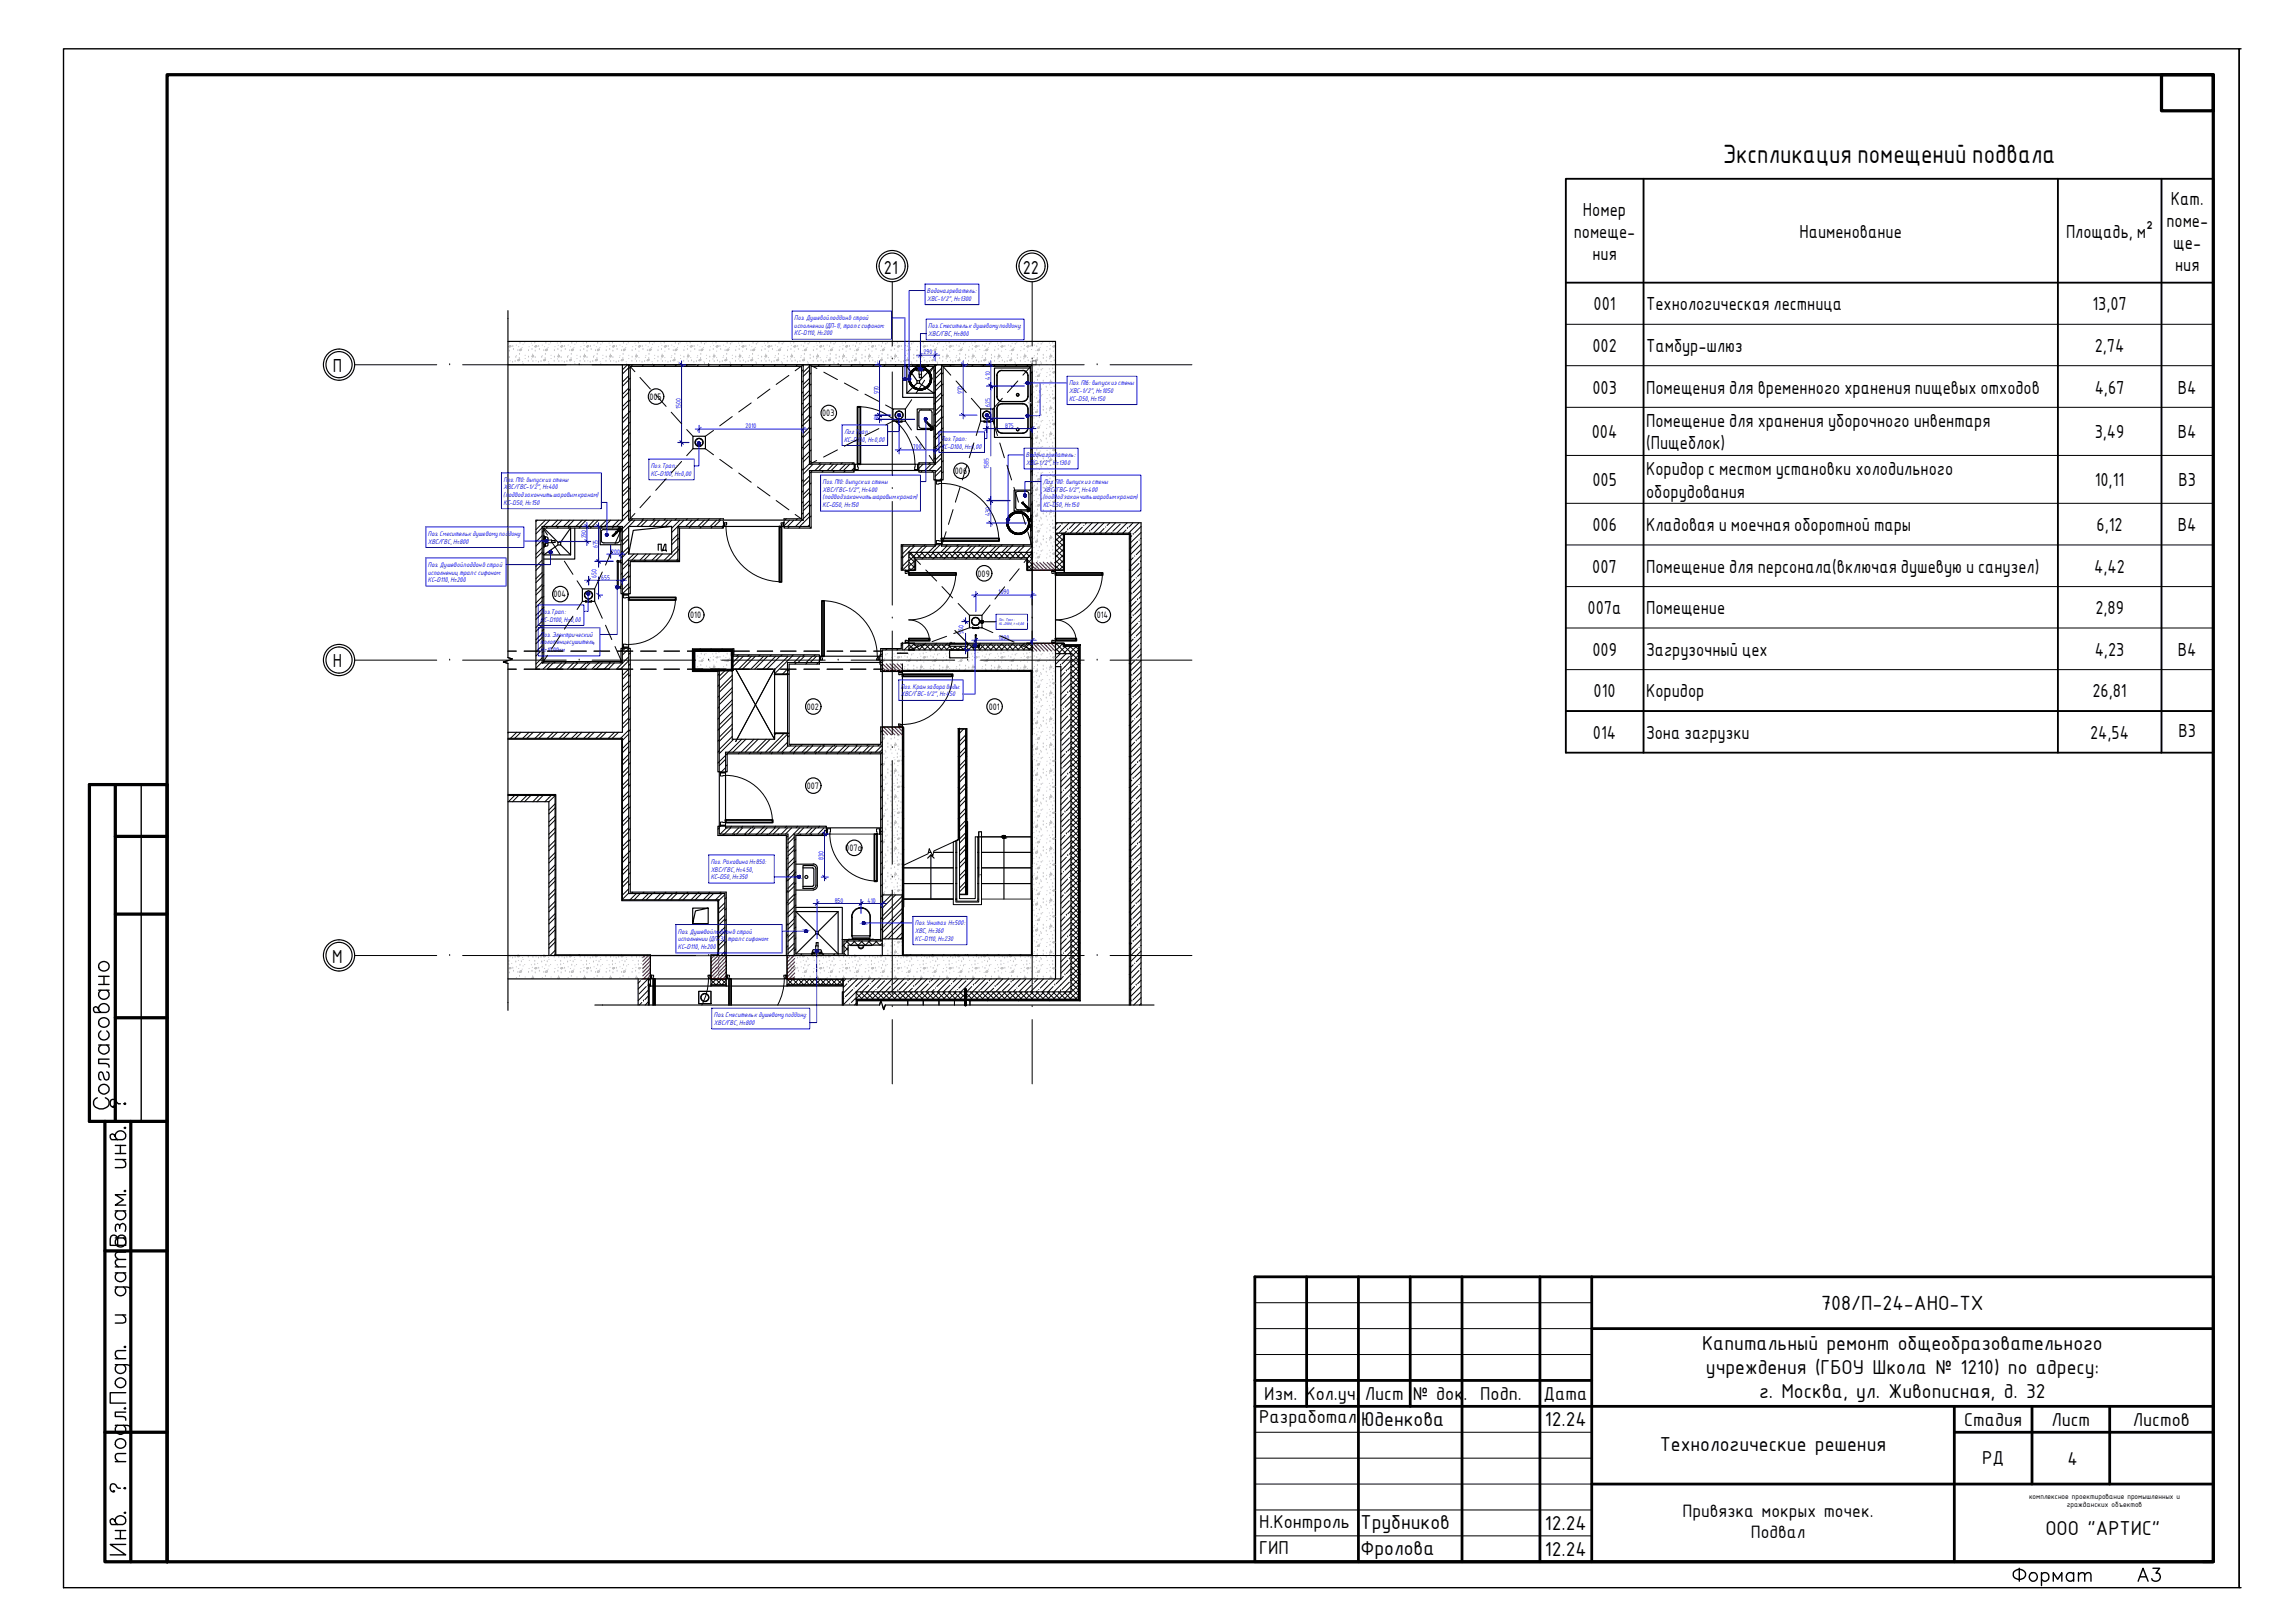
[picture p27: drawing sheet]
<svg xmlns="http://www.w3.org/2000/svg" width="420mm" height="297mm" viewBox="0 0 420 297" stroke-linecap="round" stroke-linejoin="round" font-family="sans-serif">
<defs><g id="words">
<text font-size="4.6" x="315.5" y="29.8">Экспликация помещений подвала</text>
<g font-size="4">
<text x="333.4" y="239.7">708/П-24-АНО-ТХ</text>
<text x="311.6" y="247">Капитальный ремонт общеобразовательного</text>
<text x="312.3" y="251.5">учреждения (ГБОУ Школа № 1210) по адресу:</text>
<text x="322.1" y="255.8">г. Москва, ул. Живописная, д. 32</text>
<text x="249.2" y="261">Юденкова</text>
<text x="282.8" y="261">12.24</text>
<text x="303.9" y="265.6">Технологические решения</text>
<text x="249.1" y="279.9">Трубников</text>
<text x="282.8" y="280">12.24</text>
<text x="374.5" y="280.9">ООО &quot;АРТИС&quot;</text>
<text x="249.1" y="284.6">Фролова</text>
<text x="282.8" y="284.7">12.24</text>
</g>
<g font-size="3.7">
<text x="231.5" y="256.2">Изм. Кол.уч.</text>
<text x="249.9" y="256.2">Лист</text>
<text x="258.7" y="256.2">№ док.</text>
<text x="271" y="256.2">Подп.</text>
<text x="282.6" y="256.2">Дата</text>
<text x="230.5" y="260.5">Разработал</text>
<text x="359.6" y="260.9">Стадия</text>
<text x="375.6" y="260.9">Лист</text>
<text x="390.5" y="260.9">Листов</text>
<text x="362.9" y="267.9">РД</text>
<text x="378.5" y="268.1">4</text>
<text x="230.5" y="279.7">Н.Контроль</text>
<text x="230.5" y="284.4">ГИП</text>
</g>
<g font-size="3.5">
<text x="308" y="277.7">Привязка мокрых точек.</text>
<text x="320.5" y="281.5">Подвал</text>
</g>
<g font-size="3.3">
<text x="289.8" y="39.5">Номер</text>
<text x="396.6" y="41.5">поме-</text>
<text x="397.5" y="37.5">Кат.</text>
<text x="288.1" y="43.5">помеще-</text>
<text x="291.5" y="47.5">ния</text>
<text x="329.4" y="43.5">Наименование</text>
<text x="378.2" y="43.5">Площадь, м²</text>
<text x="397.9" y="45.6">ще-</text>
<text x="161.8" y="50.1">21</text>
<text x="187.2" y="50.1">22</text>
<text x="398.2" y="49.6">ния</text>
<text x="291.7" y="56.8">001</text>
<text x="301.4" y="56.8">Технологическая лестница</text>
<text x="383.1" y="56.8">13,07</text>
<text x="291.5" y="64.4">002</text>
<text x="301.4" y="64.4">Тамбур-шлюз</text>
<text x="383.5" y="64.4">2,74</text>
<text x="60.9" y="68.1">П</text>
<text x="291.5" y="72.1">003</text>
<text x="301.4" y="72.1">Помещения для временного хранения пищевых отходов</text>
<text x="383.5" y="72.1">4,67</text>
<text x="398.7" y="72.1">В4</text>
<text x="291.4" y="80.2">004</text>
<text x="301.4" y="78.2">Помещение для хранения уборочного инвентаря</text>
<text x="301.4" y="82.3">(Пищеблок)</text>
<text x="383.5" y="80.2">3,49</text>
<text x="398.7" y="80.2">В4</text>
<text x="291.5" y="89">005</text>
<text x="301.4" y="87">Коридор с местом установки холодильного</text>
<text x="383.5" y="89">10,11</text>
<text x="398.9" y="89">В3</text>
<text x="301.4" y="91.1">оборудования</text>
<text x="291.5" y="97.2">006</text>
<text x="301.4" y="97.2">Кладовая и моечная оборотной тары</text>
<text x="383.8" y="97.2">6,12</text>
<text x="398.7" y="97.2">В4</text>
<text x="291.5" y="104.8">007</text>
<text x="301.4" y="104.8">Помещение для персонала(включая душевую и санузел)</text>
<text x="383.4" y="104.8">4,42</text>
<text x="290.6" y="112.4">007а</text>
<text x="301.4" y="112.4">Помещение</text>
<text x="383.6" y="112.4">2,89</text>
<text x="60.9" y="122.1">Н</text>
<text x="291.5" y="120.1">009</text>
<text x="301.4" y="120.1">Загрузочный цех</text>
<text x="383.5" y="120.1">4,23</text>
<text x="398.7" y="120.1">В4</text>
<text x="291.7" y="127.6">010</text>
<text x="301.4" y="127.6">Коридор</text>
<text x="383.1" y="127.6">26,81</text>
<text x="291.6" y="135.3">014</text>
<text x="301.4" y="135.3">Зона загрузки</text>
<text x="382.6" y="135.3">24,54</text>
<text x="398.9" y="135">В3</text>
<text x="60.8" y="176.2">М</text>
</g>
<g font-size="1.7">
<text x="118.9" y="73.2">005</text>
<text x="150.5" y="76.2">003</text>
<text x="174.8" y="86.8">006</text>
<text x="179" y="105.5">009</text>
<text x="101.3" y="109.3">004</text>
<text x="126.4" y="113.2">010</text>
<text x="200.8" y="113.2">014</text>
<text x="147.7" y="129.9">002</text>
<text x="181" y="129.9">001</text>
<text x="147.7" y="144.4">007</text>
<text x="154.8" y="155.7">007а</text>
</g>
<g font-size="1.5">
<text x="371.5" y="274.3">комплексное проектирование промышленных и</text>
<text x="378.4" y="275.9">гражданских объектов</text>
</g>
<g font-size="1.2" fill="#00f">
<text x="169.7" y="53.6">Водонагреватель:</text>
<text x="145.4" y="60">исполнении(ДП-1), трапссифоном:</text>
<text x="145.4" y="58.6">Поз. Душевойподдонв строй</text>
<text x="169.7" y="55">ХВС-1/2&quot;, Н=1300</text>
<text x="145.4" y="61.4">КС-D110, Н=200</text>
<text x="169.1" y="64.9">290</text>
<text x="170" y="60.1">Поз.Смесителькдушевомуподдону:</text>
<text x="170" y="61.5">ХВС/ГВС, Н=800</text>
<text x="181.3" y="69.5" transform="rotate(-90 181.3 69.5)">410</text>
<text x="195.7" y="70.5">Поз. П16: выпускиз стены</text>
<text x="195.7" y="71.9">ХВС-1/2&quot;, Н=1050</text>
<text x="124.7" y="74.9" transform="rotate(-90 124.7 74.9)">1500</text>
<text x="160.9" y="76.9" transform="rotate(-90 160.9 76.9)">80</text>
<text x="160.9" y="72.2" transform="rotate(-90 160.9 72.2)">970</text>
<text x="176.2" y="72.2" transform="rotate(-90 176.2 72.2)">970</text>
<text x="181.3" y="74.4" transform="rotate(-90 181.3 74.4)">625</text>
<text x="195.7" y="73.3">КС-D50, Н=150</text>
<text x="136.5" y="78.4">2010</text>
<text x="154.5" y="79.4">Поз.Трап:</text>
<text x="154.5" y="80.8">КС-D100, Н=0,00</text>
<text x="167.1" y="82.2">700</text>
<text x="172.3" y="80.7">Поз.Трап:</text>
<text x="172.3" y="82.1">КС-D100, Н=0,00</text>
<text x="184" y="78.3">875</text>
<text x="187.8" y="83.7">Водонагреватель:</text>
<text x="92.2" y="88.1">Поз. П10: выпускиз стены</text>
<text x="92.2" y="89.5">ХВС/ГВС-1/2&quot;, Н=400</text>
<text x="119.2" y="85.7">Поз.Трап:</text>
<text x="119.2" y="87.1">КС-D100, Н=0,00</text>
<text x="150.6" y="88.6">Поз. П10: выпускиз стены</text>
<text x="181" y="85.8" transform="rotate(-90 181 85.8)">1585</text>
<text x="187.9" y="85.1">ХВС-1/2&quot;, Н</text>
<text x="191" y="88.6">Поз. П10: выпускиз стены</text>
<text x="193.3" y="85.1">=1300</text>
<text x="92.1" y="91">(подводзакончитьшаровымкранам)</text>
<text x="92.2" y="92.4">КС-D50, Н=150</text>
<text x="150.6" y="91.4">(подводзакончитьшаровымкранам)</text>
<text x="150.6" y="90">ХВС/ГВС-1/2&quot;, Н=400</text>
<text x="150.6" y="92.8">КС-D50, Н=150</text>
<text x="181.3" y="94.5" transform="rotate(-90 181.3 94.5)">430</text>
<text x="190.9" y="91.4">(подводзакончитьшаровымкранам)</text>
<text x="191" y="90">ХВС/</text>
<text x="191" y="92.8">КС-D50, Н=150</text>
<text x="193.4" y="90">ГВС-1/2&quot;, Н=400</text>
<text x="78.3" y="98">Поз. Смесителькдушевомуподдону:</text>
<text x="78.3" y="99.5">ХВС/ГВС, Н=800</text>
<text x="107.3" y="98.6" transform="rotate(-90 107.3 98.6)">290</text>
<text x="109.5" y="100.4" transform="rotate(-90 109.5 100.4)">675</text>
<text x="111.9" y="101.3">200</text>
<text x="78.3" y="105.2">исполнении, трапссифоном:</text>
<text x="78.3" y="103.8">Поз. Душевойподдонв строй</text>
<text x="78.3" y="106.6">КС-D110, Н=200</text>
<text x="109.2" y="105.8" transform="rotate(-90 109.2 105.8)">650</text>
<text x="110.1" y="106.1">655</text>
<text x="98.9" y="112.3">Поз.Трап:</text>
<text x="98.9" y="113.7">КС-D100, Н=0,00</text>
<text x="182.8" y="108.8">1090</text>
<text x="98.9" y="116.5">Поз. Электрический</text>
<text x="98.9" y="117.9">полотенцесушитель,</text>
<text x="98.9" y="119.3">H=1000мм</text>
<text x="176.4" y="116.1" transform="rotate(-90 176.4 116.1)">550</text>
<text x="182.8" y="117.1">1090</text>
<text x="164.9" y="126.1">Поз. Кранзабораводы:</text>
<text x="164.9" y="127.5">ХВС/ГВС-1/2&quot;, Н=450</text>
<text x="130.1" y="158.1">Поз. РаковинаH=850:</text>
<text x="130.1" y="159.5">ХВС/ГВС,Н=450,</text>
<text x="130.1" y="160.9">КС-D50, Н=350</text>
<text x="150.8" y="157.4" transform="rotate(-90 150.8 157.4)">830</text>
<text x="152.8" y="165.2">850</text>
<text x="158.8" y="165.2">410</text>
<text x="124.1" y="172.3">исполнении(ДП-3),</text>
<text x="124.1" y="170.9">Поз. Душевойподдонв строй</text>
<text x="124.1" y="173.7">КС-D110, Н=200</text>
<text x="133.2" y="172.3">трапссифоном:</text>
<text x="167.5" y="169.3">Поз.Унитаз H=500:</text>
<text x="167.5" y="170.8">ХВС, Н=360</text>
<text x="167.5" y="172.2">КС-D110, Н=230</text>
<text x="130.7" y="186.1">Поз.Смесителькдушевомуподдону:</text>
<text x="130.7" y="187.6">ХВС/ГВС, Н=800</text>
</g>
<g font-size=".7" fill="#00f">
<text x="182.9" y="113.7">Поз.Трап:</text>
<text x="182.9" y="114.5">КС-D100, Н=0,00</text>
</g>
</g></defs>
<g fill="none" stroke="#c0c0c0" stroke-width=".18">
<path d="M93.2 62.8h.1M93.2 63.4l.2-.2 .1 .2-.2 .1zM93.2 64.3h.1M93.2 65.4h.1M93.4 66h.1M93.7 62.5h.1M93.8 66.3h.1M93.9 63.4h.1M94 64h.1M94.3 66.2h.1M94.4 65.4h.1M94.5 63.2h.1"/>
<path d="M94.5 65.1h.1M94.8 64.2h.1M94.8 65.9h.4l-.3 .1h-.1zM94.9 66.7h.1M94.9 63.5h.1M95.1 65.6h.1M95.1 64.9h.1M95.2 62.8h.1M95.2 64l.3-.1-.2 .3-.1-.1zM95.6 63.6h.1M95.7 66.2h.1M95.7 63h.1"/>
<path d="M95.7 66.5h.1M96 62.7h.1M96.1 65.6h.1M96.1 65h.1M96.7 66.1h.1M96.8 65.4h.1M96.8 64.2h.1M96.8 63.5h.1M96.9 66.7h.1M97.3 62.8h.1M97.3 65.7h.1M97.4 64h.1"/>
<path d="M97.4 63.2h.1M97.5 65.1h.2l-.1 .2h-.2zM97.5 65h.1M97.6 66.2h.1M97.9 62.8h.1M97.9 63.4l.2-.2 .2 .2-.2 .1zM98 64.3h.1M98 65.4h.1M98.1 66h.1M98.4 62.5h.1M98.6 66.3h.1M98.6 63.4h.1"/>
<path d="M98.7 64h.1M99 66.2h.1M99.2 65.4h.1M99.3 63.2h.1M99.3 65.1h.1M99.6 64.2h.1M99.6 65.9h.3l-.3 .1h-.1zM99.6 66.7h.1M99.7 63.5h.1M99.8 65.6h.1M99.9 64.9h.1M99.9 62.8h.1"/>
<path d="M100.1 63.9l-.2 .1v.2l.2-.1v-.2M100.3 63.6h.1M100.4 66.2h.1M100.5 63h.1M100.5 66.5h.1M100.8 62.7h.1M100.9 65.6h.1M100.9 65h.1M101.5 66.1h.1M101.5 65.4h.1M101.5 64.2h.1M101.6 63.5h.1"/>
<path d="M101.6 66.7h.1M102 62.8h.1M102.1 65.7h.1M102.1 64h.1M102.2 63.2h.1M102.2 65.1h.2l-.1 .2h-.1zM102.3 65h.1M102.3 66.2h.1M102.6 62.8h.1M102.6 63.4l.3-.2 .1 .2-.2 .1zM102.7 64.3h.1M102.7 65.4h.1"/>
<path d="M102.9 66h.1M103.2 62.5h.1M103.3 66.3h.1M103.4 63.4h.1M103.5 64h.1M103.8 66.2h.1M103.9 65.4h.1M104 63.2h.1M104 65.1h.1M104.3 64.2h.1M104.3 65.9h.3l-.2 .1h-.1zM104.4 66.7h.1"/>
<path d="M104.4 63.5h.1M104.5 65.6h.1M104.6 64.9h.1M104.7 62.8h.1M104.8 63.9l-.1 .1v.2l.2-.1v-.2M105.1 63.6h.1M105.1 66.2h.1M105.2 63h.1M105.2 66.5h.1M105.5 62.7h.1M105.6 65.6h.1M105.6 65h.1"/>
<path d="M106.2 66.1h.1M106.2 65.4h.1M106.2 64.2h.1M106.3 63.5h.1M106.4 66.7h.1M106.8 62.8h.1M106.8 65.7h.1M106.9 64h.1M106.9 63.2h.1M107 65.1h.2l-.1 .2h-.2zM107 65h.1M107 66.2h.1"/>
<path d="M107.4 62.8h.1M107.4 63.4l.2-.2 .2 .2-.2 .1zM107.5 64.3h.1M107.5 65.4h.1M107.6 66h.1M107.9 62.5h.1M108.1 66.3h.1M108.1 63.4h.1M108.2 64h.1M108.5 66.2h.1M108.7 65.4h.1M108.7 63.2h.1"/>
<path d="M108.7 65.1h.1M109 64.2h.1M109 65.9h.4l-.3 .1h-.1zM109.1 66.7h.1M109.2 63.5h.1M109.3 65.6h.1M109.3 64.9h.1M109.4 62.8h.1M109.6 63.9l-.2 .1v.2l.2-.1v-.2M109.8 63.6h.1M109.9 66.2h.1M110 63h.1"/>
<path d="M110 66.5h.1M110.3 62.7h.1M110.3 65.6h.1M110.3 65h.1M110.9 66.1h.1M111 65.4h.1M111 64.2h.1M111.1 63.5h.1M111.1 66.7h.1M111.5 62.8h.1M111.5 65.7h.1M111.6 64h.1"/>
<path d="M111.7 63.2h.1M111.7 65.1h.2l-.1 .2h-.1zM111.7 65h.1M111.8 66.2h.1M112.1 62.8h.1M112.1 63.4l.2-.2 .2 .2-.2 .1zM112.2 64.3h.1M112.2 65.4h.1M112.3 66h.1M112.6 62.5h.1M112.8 66.3h.1M112.8 63.4h.1"/>
<path d="M113 64h.1M113.3 66.2h.1M113.4 65.4h.1M113.5 63.2h.1M113.5 65.1h.1M113.8 64.2h.1M113.8 65.9h.3l-.2 .1h-.2zM113.9 66.7h.1M113.9 63.5h.1M114 65.6h.1M114.1 64.9h.1M114.2 62.8h.1"/>
<path d="M114.3 63.9l-.1 .1v.2l.2-.1v-.2M114.5 63.6h.1M114.6 66.2h.1M114.7 63h.1M114.7 66.5h.1M115 62.7h.1M115.1 65.6h.1M115.1 65h.1M115.7 66.1h.1M115.7 65.4h.1M115.7 64.2h.1M115.8 63.5h.1"/>
<path d="M115.9 66.7h.1M116.2 62.8h.1M116.3 65.7h.1M116.4 64h.1M116.4 65.2l.3-.1-.1 .2zM116.4 63.2h.1M116.5 65h.1M116.5 66.2h.1M116.9 62.8h.1M117 64.3h.1M117 65.4h.1M117.1 66h.1"/>
<path d="M117.1 63.2l.1 .2-.2 .1-.1-.1 .2-.2M117.4 62.5h.1M117.5 66.3h.1M117.6 63.4h.1M117.7 64h.1M118 66.2h.1M118.1 65.4h.1M118.2 63.2h.1M118.2 65.1h.1M118.5 64.2h.1M118.5 65.9h.4l-.3 .1h-.1zM118.6 66.7h.1"/>
<path d="M118.6 63.5h.1M118.8 65.6h.1M118.8 64.9h.1M118.9 62.8h.1M118.9 64l.3-.1-.2 .3-.1-.1zM119.3 63.6h.1M119.4 66.2h.1M119.5 63h.1M119.5 66.5h.1M119.7 62.7h.1M119.8 65.6h.1M119.8 65h.1"/>
<path d="M120.4 66.1h.1M120.5 65.4h.1M120.5 64.2h.1M120.6 63.5h.1M120.6 66.7h.1M121 62.8h.1M121 65.7h.1M121.1 64h.1M121.1 65.2l.3-.1-.1 .2zM121.1 63.2h.1M121.2 65h.1M121.3 66.2h.1"/>
<path d="M121.6 62.8h.1M121.7 64.3h.1M121.7 65.4h.1M121.8 66h.1M121.8 63.2l.2 .2-.2 .1-.2-.1 .3-.2M122.1 62.5h.1M122.3 66.3h.1M122.3 63.4h.1M122.5 64h.1M122.8 66.2h.1M122.9 65.4h.1M123 63.2h.1"/>
<path d="M123 65.1h.1M123.3 64.2h.1M123.3 65.9h.3l-.3 .1h-.1zM123.3 66.7h.1M123.4 63.5h.1M123.5 65.6h.1M123.6 64.9h.1M123.6 62.8h.1M123.6 64l.3-.1-.2 .3-.1-.1zM124 63.6h.1M124.1 66.2h.1M124.2 63h.1"/>
<path d="M124.2 66.5h.1M124.5 62.7h.1M124.6 65.6h.1M124.6 65h.1M125.2 66.1h.1M125.2 65.4h.1M125.2 64.2h.1M125.3 63.5h.1M125.3 66.7h.1M125.7 62.8h.1M125.8 65.7h.1M125.8 64h.1"/>
<path d="M125.8 65.2l.3-.1v.2zM125.9 63.2h.1M126 65h.1M126 66.2h.1M126.4 62.8h.1M126.4 63.4l.2-.2 .1 .2-.2 .1zM126.4 64.3h.1M126.4 65.4h.1M126.6 66h.1M126.9 62.5h.1M127 66.3h.1M127.1 63.4h.1"/>
<path d="M127.2 64h.1M127.5 66.2h.1M127.6 65.4h.1M127.7 63.2h.1M127.7 65.1h.1M128 64.2h.1M128 65.9h.3l-.2 .1h-.1zM128.1 66.7h.1M128.1 63.5h.1M128.3 65.6h.1M128.3 64.9h.1M128.4 62.8h.1"/>
<path d="M128.4 64l.3-.1-.2 .3-.2-.1zM128.8 63.6h.1M128.8 66.2h.1M129 63h.1M129 66.5h.1M129.2 62.7h.1M129.3 65.6h.1M129.3 65h.1M129.9 66.1h.1M129.9 65.4h.1M129.9 64.2h.1M130 63.5h.1"/>
<path d="M130.1 66.7h.1M130.5 62.8h.1M130.5 65.7h.1M130.6 64h.1M130.6 65.2l.3-.1-.1 .2zM130.6 63.2h.1M130.7 65h.1M130.8 66.2h.1M131.1 62.8h.1M131.1 63.4l.2-.2 .2 .2-.2 .1zM131.2 64.3h.1M131.2 65.4h.1"/>
<path d="M131.3 66h.1M131.6 62.5h.1M131.8 66.3h.1M131.8 63.4h.1M131.9 64h.1M132.2 66.2h.1M132.4 65.4h.1M132.4 63.2h.1M132.4 65.1h.1M132.7 64.2h.1M132.7 65.9h.4l-.3 .1h-.1zM132.8 66.7h.1"/>
<path d="M132.9 63.5h.1M133 65.6h.1M133 64.9h.1M133.1 62.8h.1M133.1 64l.3-.1-.2 .3-.1-.1zM133.5 63.6h.1M133.6 66.2h.1M133.7 63h.1M133.7 66.5h.1M134 62.7h.1M134.1 65.6h.1M134.1 65h.1"/>
<path d="M134.6 66.1h.1M134.7 65.4h.1M134.7 64.2h.1M134.8 63.5h.1M134.8 66.7h.1M135.2 62.8h.1M135.2 65.7h.1M135.3 64h.1M135.4 63.2h.1M135.4 65.1h.2l-.1 .2h-.1zM135.5 65h.1M135.5 66.2h.1"/>
<path d="M135.8 62.8h.1M135.8 63.4l.3-.2 .1 .2-.2 .1zM135.9 64.3h.1M135.9 65.4h.1M136.1 66h.1M136.3 62.5h.1M136.5 66.3h.1M136.6 63.4h.1M136.7 64h.1M137 66.2h.1M137.1 65.4h.1M137.2 63.2h.1"/>
<path d="M137.2 65.1h.1M137.5 64.2h.1M137.5 65.9h.3l-.2 .1h-.2zM137.6 66.7h.1M137.6 63.5h.1M137.7 65.6h.1M137.8 64.9h.1M137.9 62.8h.1M137.9 64l.3-.1-.2 .3-.2-.1zM138.2 63.6h.1M138.3 66.2h.1M138.5 63h.1"/>
<path d="M138.5 66.5h.1M138.7 62.7h.1M138.8 65.6h.1M138.8 65h.1M139.4 66.1h.1M139.4 65.4h.1M139.4 64.2h.1M139.5 63.5h.1M139.6 66.7h.1M139.9 62.8h.1M140 65.7h.1M140.1 64h.1"/>
<path d="M140.1 63.2h.1M140.2 65.1h.2l-.1 .2h-.2zM140.2 65h.1M140.2 66.2h.1M140.6 62.8h.1M140.6 63.4l.2-.2 .2 .2-.3 .1zM140.7 64.3h.1M140.7 65.4h.1M140.8 66h.1M141.1 62.5h.1M141.3 66.3h.1M141.3 63.4h.1"/>
<path d="M141.4 64h.1M141.7 66.2h.1M141.8 65.4h.1M141.9 63.2h.1M141.9 65.1h.1M142.2 66h.1M142.2 64.2h.1M142.2 65.9h.4l-.3 .1h-.1zM142.3 66.7h.1M142.4 63.5h.1M142.5 65.6h.1M142.5 64.9h.1"/>
<path d="M142.6 62.8h.1M142.6 64l.3-.1-.2 .3-.1-.1zM143 63.6h.1M143.1 66.2h.1M143.2 63h.1M143.2 66.5h.1M143.5 62.7h.1M143.5 65.6h.1M143.5 65h.1M144.1 66.1h.1M144.2 65.4h.1M144.2 64.2h.1"/>
<path d="M144.3 63.5h.1M144.3 66.7h.1M144.7 62.8h.1M144.7 65.7h.1M144.8 64h.1M144.9 63.2h.1M144.9 65.1h.2l-.1 .2h-.1zM144.9 65h.1M145 66.2h.1M145.3 62.8h.1M145.3 63.4l.3-.2 .1 .2-.2 .1zM145.4 64.3h.1"/>
<path d="M145.4 65.4h.1M145.6 66h.1M145.8 62.5h.1M146 66.3h.1M146 63.4h.1M146.2 64h.1M146.5 66.2h.1M146.6 65.4h.1M146.7 63.2h.1M146.7 65.1h.1M147 64.2h.1M147 65.9h.3l-.2 .1h-.2z"/>
<path d="M147.1 66.7h.1M147.1 63.5h.1M147.2 65.6h.1M147.3 64.9h.1M147.3 62.8h.1M147.3 64l.3-.1-.2 .3-.1-.1zM147.7 63.6h.1M147.8 66.2h.1M147.9 63h.1M147.9 66.5h.1M148.2 62.7h.1M148.3 65.6h.1"/>
<path d="M148.3 65h.1M148.9 66.1h.1M148.9 65.4h.1M148.9 64.2h.1M149 63.5h.1M149 66.7h.1M149.4 62.8h.1M149.5 65.7h.1M149.5 64h.1M149.6 63.2h.1M149.6 65.1h.2v.2h-.2zM149.7 65h.1"/>
<path d="M149.7 66.2h.1M150.1 62.8h.1M150.1 63.4l.2-.2 .1 .2-.2 .1zM150.1 64.3h.1M150.1 65.4h.1M150.3 66h.1M150.6 62.5h.1M150.7 66.3h.1M150.8 63.4h.1M150.9 64h.1M151.2 66.2h.1M151.3 65.4h.1"/>
<path d="M151.4 63.2h.1M151.4 65.1h.1M151.7 64.2h.1M151.7 65.9h.3l-.2 .1h-.1zM151.8 66.7h.1M151.9 63.5h.1M152 65.6h.1M152 64.9h.1M152.1 62.8h.1M152.1 64l.3-.1-.2 .3-.2-.1zM152.5 63.6h.1M152.6 66.2h.1"/>
<path d="M152.7 63h.1M152.7 66.5h.1M152.9 62.7h.1M153.1 65.6h.1M153.1 65h.1M153.6 66.1h.1M153.7 65.4h.1M153.7 64.2h.1M153.7 63.5h.1M153.8 66.7h.1M154.2 62.8h.1M154.2 65.7h.1"/>
<path d="M154.3 64h.1M154.3 63.2h.1M154.4 65.1h.2l-.1 .2h-.2zM154.4 65h.1M154.5 66.2h.1M154.8 62.8h.1M154.8 63.4l.3-.2 .1 .2-.2 .1zM154.9 64.3h.1M154.9 65.4h.1M155.1 66h.1M155.3 62.5h.1M155.5 66.3h.1"/>
<path d="M155.5 63.4h.1M155.6 64h.1M155.9 66.2h.1M156.1 65.4h.1M156.2 63.2h.1M156.2 65.1h.1M156.4 64.2h.1M156.4 65.9h.4l-.3 .1h-.1zM156.5 66.7h.1M156.6 63.5h.1M156.7 65.6h.1M156.7 64.9h.1"/>
<path d="M156.8 62.8h.1M156.8 64l.3-.1-.2 .3-.1-.1zM157.2 63.6h.1M157.3 66.2h.1M157.4 63h.1M157.4 66.5h.1M157.7 62.7h.1M157.8 65.6h.1M157.8 65h.1M158.4 66.1h.1M158.4 65.4h.1M158.4 64.2h.1"/>
<path d="M158.5 63.5h.1M158.5 66.7h.1M158.9 62.8h.1M159 65.7h.1M159 64h.1M159.1 63.2h.1M159.1 65.1h.2l-.1 .2h-.1zM159.2 65h.1M159.2 66.2h.1M159.5 62.8h.1M159.5 63.4l.3-.2 .1 .2-.2 .1zM159.6 64.3h.1"/>
<path d="M159.6 65.4h.1M159.8 66h.1M160 62.5h.1M160.2 66.3h.1M160.3 63.4h.1M160.4 64h.1M160.7 66.2h.1M160.8 65.4h.1M160.9 63.2h.1M160.9 65.1h.1M161.2 64.2h.1M161.2 65.9h.3l-.2 .1h-.2z"/>
<path d="M161.3 66.7h.1M161.4 63.5h.1M161.4 65.6h.1M161.5 64.9h.1M161.6 62.8h.1M161.6 64l.3-.1-.2 .3-.2-.1zM162 63.6h.1M162 66.2h.1M162.2 63h.1M162.2 66.5h.1M162.4 62.7h.1M162.5 65.6h.1"/>
<path d="M162.5 65h.1M163.1 66.1h.1M163.1 65.4h.1M163.1 64.2h.1M163.2 63.5h.1M163.3 66.7h.1M163.6 62.8h.1M163.7 65.7h.1M163.8 64h.1M163.8 63.2h.1M163.9 65h.1M163.9 66.2h.1"/>
<path d="M164.1 65.1l-.1 .2h-.2l.1-.2h.2M164.3 62.8h.1M164.3 63.4l.2-.2 .2 .2-.2 .1zM164.4 64.3h.1M164.4 65.4h.1M164.5 66h.1M164.8 62.5h.1M165 66.3h.1M165 63.4h.1M165.1 64h.1M165.4 66.2h.1M165.6 65.4h.1"/>
<path d="M165.6 63.2h.1M165.6 65.1h.1M165.9 66h.1M165.9 64.2h.1M165.9 65.9h.4l-.3 .1h-.1zM166 66.7h.1M166.1 63.5h.1M166.2 65.6h.1M166.2 64.9h.1M166.3 64l.3-.1-.2 .3-.1-.1zM166.3 62.8h.1M166.7 63.6h.1"/>
<path d="M166.8 66.2h.1M166.9 63h.1M166.9 66.5h.1M167.2 62.7h.1M167.3 65.6h.1M167.3 65h.1M167.8 66.1h.1M167.9 65.4h.1M167.9 64.2h.1M168 63.5h.1M168 66.7h.1M168.4 62.8h.1"/>
<path d="M168.5 65.7h.1M168.5 64h.1M168.6 63.2h.1M168.6 65h.1M168.7 66.2h.1M168.8 65.1l-.1 .2h-.1v-.2h.3M169 62.8h.1M169 63.4l.3-.2 .1 .2-.2 .1zM169.1 64.3h.1M169.1 65.4h.1M169.3 66h.1M169.5 62.5h.1"/>
<path d="M169.7 66.3h.1M169.7 63.4h.1M169.9 64h.1M170.2 66.2h.1M170.3 65.4h.1M170.4 63.2h.1M170.4 65.1h.1M170.7 64.2h.1M170.7 65.9h.3l-.2 .1h-.2zM170.8 66.7h.1M170.8 63.5h.1M170.9 65.6h.1"/>
<path d="M171 64.9h.1M171.1 64l.3-.1-.3 .3-.1-.1zM171.1 62.8h.1M171.4 63.6h.1M171.5 66.2h.1M171.6 63h.1M171.6 66.5h.1M171.9 62.7h.1M172 65.6h.1M172 65h.1M172.6 66.1h.1M172.6 65.4h.1"/>
<path d="M172.6 64.2h.1M172.7 63.5h.1M172.7 66.7h.1M173.1 62.8h.1M173.2 65.7h.1M173.3 64h.1M173.3 65.2l.3-.1-.1 .2zM173.3 63.2h.1M173.4 65h.1M173.4 66.2h.1M173.8 62.8h.1M173.8 63.4l.2-.2 .1 .2-.2 .1z"/>
<path d="M173.8 64.3h.1M173.8 65.4h.1M174 66h.1M174.3 62.5h.1M174.4 66.3h.1M174.5 63.4h.1M174.6 64h.1M174.9 66.2h.1M175 65.4h.1M175.1 63.2h.1M175.1 65.1h.1M175.4 64.2h.1"/>
<path d="M175.4 65.9h.4l-.3 .1h-.1zM175.5 66.7h.1M175.6 63.5h.1M175.7 65.6h.1M175.7 64.9h.1M175.8 64l.3-.1-.2 .3-.1-.1zM175.8 62.8h.1M176.2 63.6h.1M176.3 66.2h.1M176.4 63h.1M176.4 66.5h.1M176.6 62.7h.1"/>
<path d="M176.8 65.6h.1M176.8 65h.1M177.3 66.1h.1M177.4 65.4h.1M177.4 64.2h.1M177.4 63.5h.1M177.5 66.7h.1M177.9 62.8h.1M178 65.7h.1M178 64h.1M178 65.2l.3-.1-.1 .2zM178 63.2h.1"/>
<path d="M178.1 65h.1M178.2 66.2h.1M178.5 62.8h.1M178.5 63.4l.3-.2 .1 .2-.2 .1zM178.6 64.3h.1M178.6 65.4h.1M178.8 66h.1M179 62.5h.1M179.2 66.3h.1M179.2 63.4h.1M179.4 64h.1M179.6 66.2h.1"/>
<path d="M179.8 65.4h.1M179.9 63.2h.1M179.9 65.1h.1M180.2 64.2h.1M180.2 65.9h.3l-.3 .1h-.1zM180.2 66.7h.1M180.3 63.5h.1M180.4 65.6h.1M180.5 64.9h.1M180.5 64l.3-.1-.2 .3-.1-.1zM180.5 62.8h.1M180.9 63.6h.1"/>
<path d="M181 66.2h.1M181.1 63h.1M181.1 66.5h.1M181.4 62.7h.1M181.5 65.6h.1M181.5 65h.1M182.1 66.1h.1M182.1 65.4h.1M182.1 64.2h.1M182.2 63.5h.1M182.2 66.7h.1M182.6 62.8h.1"/>
<path d="M182.7 65.7h.1M182.7 64h.1M182.7 65.2l.4-.1-.1 .2zM182.8 63.2h.1M182.9 65h.1M182.9 66.2h.1M183.2 62.8h.1M183.2 63.4l.3-.2 .1 .2-.2 .1zM183.3 64.3h.1M183.3 65.4h.1M183.5 66h.1M183.8 62.5h.1"/>
<path d="M183.9 66.3h.1M184 63.4h.1M184.1 64h.1M184.4 66.2h.1M184.5 65.4h.1M184.6 63.2h.1M184.6 65.1h.1M184.9 64.2h.1M184.9 65.9h.3l-.2 .1h-.1zM185 66.7h.1M185.1 63.5h.1M185.2 65.6h.1"/>
<path d="M185.2 64.9h.1M185.3 64l.3-.1-.2 .3-.2-.1zM185.3 62.8h.1M185.7 63.6h.1M185.7 66.2h.1M185.9 63h.1M185.9 66.5h.1M186.1 62.7h.1M186.3 65.6h.1M186.3 65h.1M186.8 66.1h.1M186.8 64.2h.1"/>
<path d="M186.8 65.4h.1M186.9 63.5h.1M187 66.7h.1M187.4 62.8h.1M187.4 65.7h.1M187.5 64h.1M187.5 63.2h.1M187.6 65.1h.1l.1 .1-.3 .1zM187.6 65h.1M187.6 66.2h.1M188 62.8h.1M188 63.4l.2-.2 .2 .2-.2 .1z"/>
<path d="M188.1 64.3h.1M188.1 65.4h.1M188.2 66h.1M188.5 62.5h.1M188.7 66.3h.1M188.7 63.4h.1M188.8 64h.1M189.1 66.2h.1M189.1 70.9h.1M189.1 75.6h.1M189.3 65.4h.1M189.3 70.1h.1"/>
<path d="M189.3 74.9h.1M189.3 79.6h.1M189.3 67h.1M189.3 71.8h.1M189.3 76.5h.1M189.3 63.2h.1M189.3 65.1h.1M189.3 67.9h.1M189.3 72.6h.1M189.3 77.4h.1M189.3 69.9h.1M189.3 74.6h.1"/>
<path d="M189.3 79.3h.1M189.6 65.9h.4l-.3 .1h-.1zM189.6 64.2h.1M189.6 75.4h.4l-.3 .1h-.1zM189.6 70.6h.4l-.3 .2-.1-.1zM189.6 68.9h.1M189.6 73.7h.1M189.6 78.4h.1M189.7 66.7h.1M189.7 71.5h.1M189.7 76.2h.1M189.8 63.5h.1"/>
<path d="M189.8 68.2h.1M189.8 72.9h.1M189.8 77.7h.1M189.9 65.6h.1M189.9 70.4h.1M189.9 75.1h.1M189.9 79.8h.1M189.9 64.9h.1M189.9 69.6h.1M189.9 74.3h.1M189.9 79.1h.1M190 64l.3-.1-.2 .3-.1-.1z"/>
<path d="M190 62.8h.1M190 68.7l.3-.1-.2 .3h-.1zM190 73.4h.3l-.2 .3-.1-.1zM190 78.2l.3-.1-.2 .3h-.1zM190 67.6h.1M190 72.3h.1M190 77h.1M190.3 67h.1M190.3 71.7h.1M190.3 76.5h.1M190.4 63.6h.1M190.4 68.3h.1"/>
<path d="M190.4 73.1h.1M190.4 77.8h.1M190.5 66.2h.1M190.5 71h.1M190.5 75.7h.1M190.6 63h.1M190.6 66.5h.1M190.6 67.7h.1M190.6 72.5h.1M190.6 77.2h.1M190.6 71.3h.1M190.6 76h.1"/>
<path d="M190.9 62.7h.1M190.9 67.5h.1M190.9 72.2h.1M190.9 77h.1M191 65.6h.1M191 65h.1M191 70.4h.1M191 75.1h.1M191 79.8h.1M191 69.8h.1M191 74.5h.1M191 79.2h.1"/>
<path d="M191.5 66.1h.1M191.5 70.9h.1M191.5 75.6h.1M191.6 64.2h.1M191.6 65.4h.1M191.6 68.9h.1M191.6 73.7h.1M191.6 78.4h.1M191.6 70.1h.1M191.6 74.8h.1M191.6 79.6h.1M191.7 63.5h.1"/>
<path d="M191.7 68.2h.1M191.7 72.9h.1M191.7 77.7h.1M191.7 66.7h.1M191.7 71.5h.1M191.7 76.2h.1M192.1 62.8h.1M192.1 77h.1M192.1 67.5h.1M192.1 72.3h.1M192.2 65.7h.1M192.2 70.4h.1"/>
<path d="M192.2 75.2h.1M192.2 79.9h.1M192.2 64h.1M192.2 68.7h.1M192.2 73.4h.1M192.2 78.2h.1M192.2 79.4l.4-.1-.2 .2zM192.2 69.9h.4l-.2 .2zM192.3 63.2h.1M192.3 67.9h.1M192.3 72.7h.1M192.3 77.4h.1"/>
<path d="M192.3 65.1h.2l.1 .1-.3 .1zM192.3 74.6l.2-.1 .1 .2-.3 .1zM192.3 65h.1M192.3 69.7h.1M192.3 74.5h.1M192.3 79.2h.1M192.4 66.2h.1M192.4 70.9h.1M192.4 75.6h.1M192.7 62.8h.1M192.7 63.4l.3-.2 .1 .2-.2 .1zM192.7 66.9h.1"/>
<path d="M192.7 71.6h.1M192.7 76.4h.1M192.7 67.5h.1M192.7 72.3h.1M192.7 77h.1M192.7 77.6l.3-.1 .1 .1-.2 .2zM192.7 68.2l.3-.2 .1 .1-.2 .2zM192.8 72.9l.3-.2v.2l-.2 .1zM192.8 64.3h.1M192.8 65.4h.1M192.8 69h.1M192.8 73.7h.1"/>
<path d="M192.8 78.5h.1M192.8 70.2h.1M192.8 74.9h.1M192.8 79.7h.1M193 66h.1M193 70.8h.1M193 75.5h.1M189.1 80.4h.1M189.1 85.1h.1M189.1 89.9h.1M189.1 94.6h.1M189.1 99.4h.1"/>
<path d="M189.3 84.4h.1M189.3 89.1h.1M189.3 93.9h.1M189.3 98.6h.1M189.3 81.2h.1M189.3 86h.1M189.3 90.7h.1M189.3 95.5h.1M189.3 91.6h.1M189.3 82.1h.1M189.3 86.9h.1M189.3 96.4h.1"/>
<path d="M189.3 84.1h.1M189.3 88.8h.1M189.3 93.6h.1M189.3 98.3h.1M189.6 94.3h.4l-.3 .2zM189.6 83.1h.1M189.6 87.9h.1M189.6 92.6h.1M189.6 97.4h.1M189.6 84.8h.4l-.3 .2zM189.6 89.6h.4l-.3 .2zM189.6 99.1h.4l-.3 .2z"/>
<path d="M189.7 80.3l-.1-.1v-.1l.3-.1-.2 .3M189.7 80.9h.1M189.7 85.7h.1M189.7 90.4h.1M189.7 95.2h.1M189.7 99.9h.1M189.8 82.4h.1M189.8 87.2h.1M189.8 91.9h.1M189.8 96.6h.1M189.9 84.6h.1M189.9 89.3h.1"/>
<path d="M189.9 94.1h.1M189.9 98.8h.1M189.9 83.9h.1M189.9 88.6h.1M189.9 93.3h.1M189.9 98.1h.1M190 97.2l.3-.1-.1 .2h-.2M190 97.3h.1M190 82.9l.3-.1-.2 .3h-.1zM190 92.4l.3-.1-.2 .3h-.1zM190 81.8h.1M190 86.5h.1"/>
<path d="M190 91.3h.1M190 96h.1M190.1 87.6h.2l-.1 .2h-.2zM190.3 81.2h.1M190.3 85.9h.1M190.3 90.7h.1M190.3 95.4h.1M190.4 82.6h.1M190.4 87.3h.1M190.4 92h.1M190.4 96.8h.1M190.5 80.4h.1"/>
<path d="M190.5 85.2h.1M190.5 89.9h.1M190.5 94.7h.1M190.5 99.4h.1M190.6 82h.1M190.6 86.7h.1M190.6 91.4h.1M190.6 96.2h.1M190.6 80.8h.1M190.6 85.5h.1M190.6 90.3h.1M190.6 95h.1"/>
<path d="M190.6 99.7h.1M190.9 81.7h.1M190.9 86.4h.1M190.9 91.2h.1M190.9 95.9h.1M191 84.6h.1M191 89.3h.1M191 94.1h.1M191 98.8h.1M191 84h.1M191 88.7h.1M191 93.5h.1"/>
<path d="M191 98.2h.1M191.5 80.3h.1M191.5 85.1h.1M191.5 89.8h.1M191.5 94.6h.1M191.5 99.3h.1M191.6 83.1h.1M191.6 87.9h.1M191.6 92.6h.1M191.6 97.4h.1M191.6 84.3h.1M191.6 89.1h.1"/>
<path d="M191.6 93.8h.1M191.6 98.6h.1M191.7 82.4h.1M191.7 87.2h.1M191.7 91.9h.1M191.7 96.6h.1M191.7 80.9h.1M191.7 85.7h.1M191.7 90.4h.1M191.7 95.2h.1M191.7 99.9h.1M192.1 81.7h.1"/>
<path d="M192.1 86.5h.1M192.1 91.2h.1M192.1 96h.1M192.2 84.7h.1M192.2 89.4h.1M192.2 94.1h.1M192.2 98.9h.1M192.2 82.9h.1M192.2 87.7h.1M192.2 92.4h.1M192.2 97.2h.1M192.2 93.6h.4l-.2 .2z"/>
<path d="M192.2 88.9l.4-.1-.2 .2zM192.2 84.2l.4-.1-.2 .2zM192.3 82.2h.1M192.3 86.9h.1M192.3 91.7h.1M192.3 96.4h.1M192.3 98.3h.2l.1 .1-.3 .1zM192.3 83.9h.1M192.3 88.7h.1M192.3 93.4h.1M192.3 98.2h.1M192.4 80.4h.1"/>
<path d="M192.4 85.1h.1M192.4 89.9h.1M192.4 94.6h.1M192.4 99.4h.1M192.7 81.1h.1M192.7 85.9h.1M192.7 90.6h.1M192.7 95.3h.1M192.7 81.7h.1M192.7 86.5h.1M192.7 91.2h.1M192.7 96h.1"/>
<path d="M192.7 82.4l.3-.2 .1 .1-.2 .2zM192.7 87.1l.3-.1 .1 .1-.2 .1zM192.7 91.9l.3-.2 .1 .1-.2 .2zM192.7 96.6l.3-.2 .1 .2-.2 .1zM192.8 83.2h.1M192.8 88h.1M192.8 92.7h.1M192.8 97.5h.1M192.8 84.4h.1M192.8 89.2h.1M192.8 93.9h.1M192.8 98.6h.1"/>
<path d="M193 80.3h.1M193 85h.1M193 89.8h.1M193 94.5h.1M193 99.3h.1M161.6 119.7h.1M161.8 119.1h.1M162.2 119.9h.1M162.4 119.6h.1M163.6 119.7h.1M164.3 119h.1M164.3 119.7h.1"/>
<path d="M164.8 119.4h.1M165.6 119.2h.1M166.3 119.7h.1M166.6 119.1h.1M166.9 119.9h.1M167.2 119.6h.1M168.4 119.7h.1M169 119h.1M169 119.7h.1M169.5 119.4h.1M170.3 119.2h.1M171.1 119.7h.1"/>
<path d="M171.3 119.1h.1M171.6 119.9h.1M171.9 119.6h.1M173.1 119.7h.1M173.8 119h.1M173.8 119.7h.1M177.9 119.7h.1M178.5 119h.1M178.5 119.7h.1M179 119.4h.1M179.8 119.2h.1M180.5 119.7h.1"/>
<path d="M180.8 119.1h.1M181.1 119.9h.1M181.4 119.6h.1M182.6 119.7h.1M183.2 119h.1M183.2 119.7h.1M183.8 119.4h.1M184.5 119.2h.1M185.3 119.7h.1M185.5 119.1h.1M185.9 119.9h.1M186.1 119.6h.1"/>
<path d="M187.4 119.7h.1M188 119h.1M188 119.7h.1M188.5 119.4h.1M189.1 104.1h.1M189.1 118.3h.1M189.3 103.3h.1M189.3 100.2h.1M189.3 119.2h.1M189.3 101.1h.1M189.3 103h.1M189.6 118.1v.1"/>
<path d="M189.6 102.1h.1M189.6 103.8h.4l-.3 .2zM189.6 118h.4l-.3 .2zM189.7 118.9h.1M189.8 101.4h.1M189.9 103.5h.1M189.9 117.8h.1M189.9 102.8h.1M190 101.9l.3-.1-.2 .3h-.1zM190 100.8h.1M190 119.7h.1M190.3 100.2h.1"/>
<path d="M190.3 119.1h.1M190.4 101.5h.1M190.5 104.1h.1M190.5 118.4h.1M190.6 100.9h.1M190.6 118.7h.1M190.6 119.9h.1M190.9 100.7h.1M190.9 119.6h.1M191 103.5h.1M191 117.8h.1M191 103h.1"/>
<path d="M191.5 104.1h.1M191.5 118.3h.1M191.6 102.1h.1M191.6 103.3h.1M191.7 101.4h.1M191.7 118.9h.1M192.1 100.7h.1M192.1 119.7h.1M192.2 103.6h.1M192.2 117.9h.1M192.2 101.9h.1M192.3 101.1h.1"/>
<path d="M192.3 103h.2l.1 .1-.3 .2zM192.3 102.9h.1M192.4 104.1h.1M192.4 118.3h.1M192.7 100.1h.1M192.7 100.7h.1M192.7 101.3l.3-.1 .1 .1-.2 .2zM192.7 119h.1M192.7 119.7h.1M192.8 102.2h.1M192.8 103.4h.1M193 104h.1"/>
<path d="M193 118.2h.1M161.5 137h.1M161.6 133.9h.1M161.6 138.7h.1M161.6 120.9l.3-.1-.2 .3-.2-.1zM161.6 135.1l.3-.1-.2 .3h-.2zM161.6 139.8l.3-.1-.2 .3h-.2zM161.8 133.4h.1M161.8 138.1h.1M162 134.7h.1M162 139.4h.1M162 120.5h.1"/>
<path d="M162 137.3h.1M162.2 134.1h.1M162.2 138.9h.1M162.2 137.7h.1M162.4 133.9h.1M162.4 138.6h.1M162.5 122.6h.1M162.5 121.9h.1M162.5 136.8h.1M162.5 136.1h.1M163.1 137.2h.1M163.1 122.3h.1"/>
<path d="M163.1 121.1h.1M163.1 136.5h.1M163.1 135.3h.1M163.2 134.6h.1M163.2 139.3h.1M163.2 120.4h.1M163.3 133.1h.1M163.3 137.8h.1M163.6 133.9h.1M163.6 138.6h.1M163.7 122.6h.1M163.7 136.8h.1"/>
<path d="M163.8 120.9h.1M163.8 135.1h.1M163.8 139.8h.1M163.8 134.3h.1M163.8 139.1h.1M163.8 120.1h.1M163.9 121.9h.1M163.9 136.1h.1M163.9 137.3h.1M164.1 122l-.1 .2h-.2l.1-.2h.2M164.1 136.2l-.1 .2h-.2l.1-.2h.2M164.3 120.3l.2-.1 .2 .1-.2 .1z"/>
<path d="M164.3 133.3h.1M164.3 138h.1M164.3 133.9h.1M164.3 138.6h.1M164.3 139.3l.2-.2 .2 .1-.2 .2zM164.3 134.5h.4l-.2 .2zM164.4 135.4h.1M164.4 136.6h.1M164.4 121.2h.1M164.4 122.3h.1M164.5 137.2h.1M164.7 134.5h.1"/>
<path d="M164.8 133.6h.1M164.8 138.4h.1M165 137.4h.1M165 120.3h.1M165 134.5h.1M165 139.3h.1M165.1 120.9h.1M165.1 135.1h.1M165.1 139.8h.1M165.6 122.3h.1M165.6 120.1h.1M165.6 122h.1"/>
<path d="M165.9 121.1h.1M166.1 120.4h.1M166.2 122.6h.1M166.2 121.8h.1M166.4 120.8h.2l-.1 .2h-.2zM166.7 120.5h.1M167.3 122.6h.1M167.3 121.9h.1M167.9 122.3h.1M167.9 121.1h.1M168 120.4h.1M168.5 122.6h.1"/>
<path d="M168.5 120.9h.1M168.6 120.1h.1M168.6 121.9h.1M168.8 122l-.1 .2h-.2l.1-.2h.3M169 120.3l.3-.1 .1 .1-.2 .1zM169.1 121.2h.1M169.1 122.3h.1M169.7 120.3h.1M169.9 120.9h.1M170.3 122.3h.1M170.4 120.1h.1M170.4 122h.1"/>
<path d="M170.7 121.1h.1M170.8 120.4h.1M170.9 122.6h.1M171 121.8h.1M171.1 120.9l.3-.1-.3 .3-.1-.1zM171.4 120.5h.1M172 122.6h.1M172 121.9h.1M172.6 122.3h.1M172.6 121.1h.1M172.7 120.4h.1M173.2 122.6h.1"/>
<path d="M173.3 120.9h.1M173.3 120.1h.1M173.3 122h.2l.1 .1-.3 .1zM173.4 121.9h.1M173.8 120.2v.2h.2M173.8 121.2h.1M173.8 122.3h.1M174 120.4h.1M174.6 120.9h.1M175 122.3h.1M175.1 122h.1M175.4 121.1h.1"/>
<path d="M175.7 122.6h.1M175.7 121.8h.1M175.8 120.9l.3-.1-.2 .3-.1-.1zM176.2 120.5h.1M176.8 122.6h.1M176.8 121.9h.1M177.4 122.3h.1M177.4 121.1h.1M177.4 120.4h.1M178 122.6h.1M178 120.9h.1M178 122.1l.3-.1-.1 .2z"/>
<path d="M178 120.1h.1M178.1 121.9h.1M178.5 120.3l.3-.1 .1 .1-.2 .1zM178.6 121.2h.1M178.6 122.3h.1M179.2 120.3h.1M179.4 120.9h.1M179.8 122.3h.1M179.9 120.1h.1M179.9 122h.1M180.2 121.1h.1M180.3 120.4h.1"/>
<path d="M180.4 122.6h.1M180.5 121.8h.1M180.6 120.8h.2l-.1 .2h-.2zM180.9 120.5h.1M181.5 122.6h.1M181.5 121.9h.1M182.1 122.3h.1M182.1 121.1h.1M182.2 120.4h.1M182.7 122.6h.1M182.7 120.9h.1M182.8 120.1h.1"/>
<path d="M182.8 122h.2l.1 .1-.3 .1zM182.9 121.9h.1M183.2 120.3l.3-.1 .1 .1-.2 .1zM183.3 121.2h.1M183.3 122.3h.1M184 120.3h.1M184.1 120.9h.1M184.5 122.3h.1M184.6 120.1h.1M184.6 122h.1M184.9 121.1h.1M185.1 120.4h.1"/>
<path d="M185.2 122.6h.1M185.2 121.8h.1M185.3 120.9l.3-.1-.2 .3-.2-.1zM185.7 120.5h.1M186.3 122.6h.1M186.3 121.9h.1M186.8 121.1h.1M186.8 122.3h.1M186.9 120.4h.1M187.4 122.6h.1M187.5 120.9h.1M187.5 120.1h.1"/>
<path d="M187.6 122h.1l.1 .1-.3 .1zM187.6 121.9h.1M188 120.3l.2-.1 .2 .1-.2 .1zM188.1 121.2h.1M188.1 122.3h.1M188.7 120.3h.1M188.8 120.9h.1M189.1 123.1h.1M189.1 127.8h.1M189.1 132.5h.1M189.1 137.3h.1M189.3 127h.1"/>
<path d="M189.3 131.8h.1M189.3 136.5h.1M189.3 123.9h.1M189.3 128.7h.1M189.3 133.4h.1M189.3 138.1h.1M189.3 122.3h.1M189.3 124.8h.1M189.3 129.5h.1M189.3 134.3h.1M189.3 139h.1M189.3 126.7h.1"/>
<path d="M189.3 131.5h.1M189.3 136.2h.1M189.3 120.1h.1M189.3 122h.1M189.6 122.8h.4l-.3 .2zM189.6 127.5h.4l-.3 .2zM189.6 132.2h.4l-.3 .3-.1-.1zM189.6 137h.4l-.3 .2h-.1zM189.6 125.8h.1M189.6 130.6h.1M189.6 135.3h.1M189.6 121.1h.1"/>
<path d="M189.7 123.6h.1M189.7 128.4h.1M189.7 133.1h.1M189.7 137.8h.1M189.8 125.1h.1M189.8 129.8h.1M189.8 134.6h.1M189.8 139.3h.1M189.8 120.4h.1M189.9 127.3h.1M189.9 132h.1M189.9 136.8h.1"/>
<path d="M189.9 122.6h.1M189.9 126.5h.1M189.9 131.3h.1M189.9 136h.1M189.9 121.8h.1M190 125.6l.3-.1-.2 .3h-.1zM190 130.3h.3l-.2 .3-.1-.1zM190 135.1l.3-.1-.2 .3h-.1zM190 139.8l.3-.1-.2 .3h-.1zM190 124.5h.1M190 129.2h.1M190 133.9h.1"/>
<path d="M190 138.7h.1M190.1 120.8h.2l-.1 .2h-.2zM190.3 123.9h.1M190.3 128.6h.1M190.3 133.4h.1M190.3 138.1h.1M190.4 125.2h.1M190.4 130h.1M190.4 134.7h.1M190.4 139.4h.1M190.4 120.5h.1M190.5 123.1h.1"/>
<path d="M190.5 127.8h.1M190.5 132.6h.1M190.5 137.3h.1M190.6 124.6h.1M190.6 129.4h.1M190.6 134.1h.1M190.6 138.9h.1M190.6 123.4h.1M190.6 128.2h.1M190.6 132.9h.1M190.6 137.7h.1M190.9 124.4h.1"/>
<path d="M190.9 129.1h.1M190.9 133.9h.1M190.9 138.6h.1M191 127.3h.1M191 132h.1M191 136.8h.1M191 126.7h.1M191 131.4h.1M191 136.1h.1M191 122.6h.1M191 121.9h.1M191.5 123h.1"/>
<path d="M191.5 127.8h.1M191.5 132.5h.1M191.5 137.2h.1M191.6 125.8h.1M191.6 130.6h.1M191.6 135.3h.1M191.6 127h.1M191.6 131.7h.1M191.6 136.5h.1M191.6 121.1h.1M191.6 122.3h.1M191.7 125.1h.1"/>
<path d="M191.7 129.8h.1M191.7 134.6h.1M191.7 139.3h.1M191.7 120.4h.1M191.7 123.6h.1M191.7 128.4h.1M191.7 133.1h.1M191.7 137.8h.1M192.1 124.4h.1M192.1 129.2h.1M192.1 133.9h.1M192.1 138.6h.1"/>
<path d="M192.2 127.3h.1M192.2 132.1h.1M192.2 136.8h.1M192.2 122.6h.1M192.2 125.6h.1M192.2 130.3h.1M192.2 135.1h.1M192.2 139.8h.1M192.2 120.9h.1M192.3 124.8h.1M192.3 129.6h.1M192.3 134.3h.1"/>
<path d="M192.3 139.1h.1M192.3 120.1h.1M192.3 122h.2l.1 .1-.3 .1zM192.3 126.7h.2l.1 .1-.3 .2zM192.3 131.5l.2-.1 .1 .2-.3 .1zM192.3 136.2h.2l.1 .1-.3 .1zM192.3 126.6h.1M192.3 131.4h.1M192.3 136.1h.1M192.3 121.9h.1M192.4 137.3h.1M192.4 123.1h.1"/>
<path d="M192.4 127.8h.1M192.4 132.5h.1M192.7 123.8h.1M192.7 128.5h.1M192.7 133.3h.1M192.7 138h.1M192.7 124.4h.1M192.7 129.2h.1M192.7 133.9h.1M192.7 138.6h.1M192.7 120.3l.3-.1 .1 .1-.2 .1zM192.7 125.1l.3-.2 .1 .1-.2 .2z"/>
<path d="M192.7 129.8l.3-.1 .1 .1-.2 .1zM192.7 139.3l.3-.2 .1 .1-.2 .2zM192.8 134.5h.3l-.2 .2zM192.8 125.9h.1M192.8 130.6h.1M192.8 135.4h.1M192.8 127.1h.1M192.8 131.8h.1M192.8 136.6h.1M192.8 121.2h.1M192.8 122.3h.1M193 123h.1"/>
<path d="M193 127.7h.1M193 132.5h.1M193 137.2h.1M193.1 134.5h.1M161.5 141.7h.1M161.5 146.5h.1M161.5 151.2h.1M161.5 156h.1M161.6 143.4h.1M161.6 148.2h.1M161.6 153h.1M161.6 157.7h.1"/>
<path d="M161.6 144.6l.3-.1v.2l-.2 .1-.2-.1zM161.6 154.1l.3-.1v.1l-.2 .2-.2-.1zM161.6 158.8l.3-.1v.2l-.3 .1zM161.6 149.3l.3-.1v.2l-.3 .1zM161.8 142.8h.1M161.8 147.6h.1M161.8 152.3h.1M161.8 157.1h.1M162 144.2h.1M162 148.9h.1M162 153.7h.1M162 158.4h.1"/>
<path d="M162 142.1h.1M162 146.8h.1M162 151.6h.1M162 156.3h.1M162.2 143.6h.1M162.2 148.3h.1M162.2 153.1h.1M162.2 157.8h.1M162.2 142.4h.1M162.2 147.2h.1M162.2 151.9h.1M162.2 156.6h.1"/>
<path d="M162.4 143.3h.1M162.4 148.1h.1M162.4 152.8h.1M162.4 157.6h.1M162.5 141.5h.1M162.5 146.3h.1M162.5 151h.1M162.5 155.7h.1M162.5 140.9h.1M162.5 145.6h.1M162.5 150.4h.1M162.5 155.1h.1"/>
<path d="M162.5 159.9h.1M163.1 142h.1M163.1 146.7h.1M163.1 151.5h.1M163.1 156.2h.1M163.1 141.2h.1M163.1 146h.1M163.1 150.7h.1M163.1 155.4h.1M163.1 140h.1M163.1 144.8h.1M163.1 149.5h.1"/>
<path d="M163.1 154.3h.1M163.1 159h.1M163.2 144.1h.1M163.2 148.8h.1M163.2 153.5h.1M163.2 158.3h.1M163.3 142.6h.1M163.3 147.3h.1M163.3 152.1h.1M163.3 156.8h.1M163.6 143.4h.1M163.6 148.1h.1"/>
<path d="M163.6 152.9h.1M163.6 157.6h.1M163.7 141.6h.1M163.7 146.3h.1M163.7 151h.1M163.7 155.8h.1M163.8 144.6h.1M163.8 149.3h.1M163.8 154.1h.1M163.8 158.8h.1M163.8 143.8h.1M163.8 148.5h.1"/>
<path d="M163.8 153.3h.1M163.8 158h.1M163.9 140.8h.1M163.9 145.6h.1M163.9 150.3h.1M163.9 155.1h.1M163.9 159.8h.1M163.9 142h.1M163.9 146.8h.1M163.9 151.5h.1M163.9 156.3h.1M164.1 141l-.1 .2-.2-.1 .1-.1h.2"/>
<path d="M164.1 145.7l-.1 .2h-.2l.1-.2h.2M164.1 150.5l-.1 .2-.2-.1 .1-.1h.2M164.1 155.2l-.1 .2h-.2l.1-.2h.2M164.1 159.9l-.1 .2h-.2l.1-.2h.2M164.3 142.7h.1M164.3 147.5h.1M164.3 152.2h.1M164.3 157h.1M164.3 143.4h.1M164.3 148.1h.1M164.3 152.9h.1M164.3 157.6h.1"/>
<path d="M164.3 144l.2-.1 .2 .1-.2 .1zM164.3 148.8l.2-.2 .2 .1-.2 .2zM164.3 153.5l.2-.1 .2 .1-.2 .1zM164.3 158.2l.2-.1 .2 .1-.2 .2zM164.4 140.1h.1M164.4 144.9h.1M164.4 149.6h.1M164.4 154.3h.1M164.4 159.1h.1M164.4 141.3h.1M164.4 146.1h.1M164.4 150.8h.1"/>
<path d="M164.4 155.5h.1M164.5 141.9h.1M164.5 146.7h.1M164.5 151.4h.1M164.5 156.2h.1M164.8 143.1h.1M164.8 147.9h.1M164.8 152.6h.1M164.8 157.4h.1M165 142.2h.1M165 146.9h.1M165 151.6h.1"/>
<path d="M165 156.4h.1M165 144h.1M165 148.8h.1M165 153.5h.1M165 158.2h.1M165.1 144.6h.1M165.1 149.3h.1M165.1 154.1h.1M165.1 158.8h.1M189.1 142h.1M189.1 146.8h.1M189.1 151.5h.1"/>
<path d="M189.1 156.3h.1M189.3 141.3h.1M189.3 146h.1M189.3 150.7h.1M189.3 155.5h.1M189.3 142.9h.1M189.3 147.6h.1M189.3 152.4h.1M189.3 157.1h.1M189.3 143.8h.1M189.3 148.5h.1M189.3 153.2h.1"/>
<path d="M189.3 158h.1M189.3 141h.1M189.3 145.7h.1M189.3 150.5h.1M189.3 155.2h.1M189.3 159.9h.1M189.6 141.7h.4l-.3 .2h-.1zM189.6 146.5h.4l-.3 .2-.1-.1zM189.6 151.2h.4l-.3 .2h-.1zM189.6 156h.4l-.3 .2-.1-.1zM189.6 140h.1M189.6 144.8h.1"/>
<path d="M189.6 149.5h.1M189.6 154.3h.1M189.6 159h.1M189.7 142.6h.1M189.7 147.3h.1M189.7 152.1h.1M189.7 156.8h.1M189.8 144.1h.1M189.8 148.8h.1M189.8 153.5h.1M189.8 158.3h.1M189.9 141.5h.1"/>
<path d="M189.9 146.3h.1M189.9 151h.1M189.9 155.7h.1M189.9 140.8h.1M189.9 145.5h.1M189.9 150.2h.1M189.9 155h.1M189.9 159.7h.1M190 144.6l.3-.1v.2l-.2 .1-.1-.1zM190 154.1l.3-.1v.1l-.2 .2-.1-.1zM190 158.8l.3-.1v.2l-.3 .1zM190 143.4h.1"/>
<path d="M190 148.2h.1M190 153h.1M190 157.7h.1M190.1 149.3l.2-.1v.2l-.3 .1zM190.3 142.8h.1M190.3 147.6h.1M190.3 152.3h.1M190.3 157.1h.1M190.4 144.2h.1M190.4 148.9h.1M190.4 153.7h.1M190.4 158.4h.1"/>
<path d="M190.5 142.1h.1M190.5 146.8h.1M190.5 151.6h.1M190.5 156.3h.1M190.6 143.6h.1M190.6 148.3h.1M190.6 153.1h.1M190.6 157.8h.1M190.6 142.4h.1M190.6 147.2h.1M190.6 151.9h.1M190.6 156.6h.1"/>
<path d="M190.9 143.3h.1M190.9 148.1h.1M190.9 152.8h.1M190.9 157.6h.1M191 141.5h.1M191 146.3h.1M191 151h.1M191 155.7h.1M191 140.9h.1M191 145.6h.1M191 150.4h.1M191 155.1h.1"/>
<path d="M191 159.9h.1M191.5 142h.1M191.5 146.7h.1M191.5 151.5h.1M191.5 156.2h.1M191.6 140h.1M191.6 144.8h.1M191.6 149.5h.1M191.6 154.3h.1M191.6 159h.1M191.6 141.2h.1M191.6 146h.1"/>
<path d="M191.6 150.7h.1M191.6 155.4h.1M191.7 144.1h.1M191.7 148.8h.1M191.7 153.5h.1M191.7 158.3h.1M191.7 142.6h.1M191.7 147.3h.1M191.7 152.1h.1M191.7 156.8h.1M192.1 143.4h.1M192.1 148.1h.1"/>
<path d="M192.1 152.9h.1M192.1 157.6h.1M192.2 141.6h.1M192.2 146.3h.1M192.2 151h.1M192.2 155.8h.1M192.2 144.6h.1M192.2 149.3h.1M192.2 154.1h.1M192.2 158.8h.1M192.3 145.8l.2-.1 .1 .1-.3 .1zM192.3 150.5l.2-.1 .1 .2-.3 .1z"/>
<path d="M192.3 155.2h.2l.1 .1-.3 .1zM192.3 160l.2-.1 .1 .2h-.3zM192.3 143.8h.1M192.3 148.5h.1M192.3 153.3h.1M192.3 158h.1M192.3 141l.2-.1 .1 .2-.3 .1zM192.3 140.8h.1M192.3 145.6h.1M192.3 150.3h.1M192.3 155.1h.1M192.3 159.8h.1"/>
<path d="M192.4 142h.1M192.4 146.8h.1M192.4 151.5h.1M192.4 156.3h.1M192.7 142.7h.1M192.7 147.5h.1M192.7 152.2h.1M192.7 157h.1M192.7 143.4h.1M192.7 148.1h.1M192.7 152.9h.1M192.7 157.6h.1"/>
<path d="M192.7 144l.3-.1 .1 .1-.2 .1zM192.7 148.8l.3-.2 .1 .1-.2 .2zM192.7 153.5l.3-.1 .1 .1-.2 .1zM192.7 158.2l.3-.1 .1 .1-.2 .2zM192.8 140.1h.1M192.8 144.9h.1M192.8 149.6h.1M192.8 154.3h.1M192.8 159.1h.1M192.8 141.3h.1M192.8 146.1h.1M192.8 150.8h.1"/>
<path d="M192.8 155.5h.1M193 141.9h.1M193 146.7h.1M193 151.4h.1M193 156.2h.1M93.2 175.9h.1M93.2 176.6h.1M93.2 177.2l.2-.1 .1 .1-.2 .1zM93.2 178.1h.1M93.4 175.1h.1M93.7 176.3h.1M93.8 175.3h.1"/>
<path d="M93.9 177.2h.1M94 177.8h.1M94.3 175.2h.1M94.4 176.1h.1M94.5 177h.1M94.5 178.9h.1M94.8 178h.1M94.9 174.9h.1M94.9 174.9l-.1 .2h.1l.2-.2M94.9 175.8h.1M94.9 177.2h.1M95.1 178.7h.1"/>
<path d="M95.2 176.7h.1M95.2 177.8l.3-.1v.1l-.2 .2-.1-.1zM95.4 176h.1M95.6 177.4h.1M95.7 175.3h.1M95.7 176.8h.1M95.7 175.6h.1M96 176.5h.1M96.1 178.8h.1M96.7 175.2h.1M96.8 178h.1M96.8 177.2h.1"/>
<path d="M96.9 175.8h.1M97.3 176.6h.1M97.4 177.8h.1M97.4 179v.1M97.4 177h.1M97.5 178.9h.1l.1 .1-.3 .1zM97.5 178.8h.1M97.6 175.2h.1M97.9 175.9h.1M97.9 176.6h.1M97.9 177.2l.2-.1 .2 .1-.2 .1zM98 178.1h.1"/>
<path d="M98.1 175.1h.1M98.4 176.3h.1M98.6 175.3h.1M98.6 177.2h.1M98.7 177.8h.1M99 175.2h.1M99.2 176.1h.1M99.3 177h.1M99.3 178.9h.1M99.6 178h.1M99.6 174.9h.1M99.6 174.9l-.1 .2h.1l.3-.2"/>
<path d="M99.6 175.8h.1M99.7 177.2h.1M99.9 178.7h.1M99.9 177.9v.1M99.9 176.7h.1M100.1 177.7l-.2 .2M100.1 177.7l.1 .1-.3 .2M100.2 176h.1M100.3 177.4h.1M100.4 175.3h.1M100.5 176.8h.1M100.5 175.6h.1"/>
<path d="M100.8 176.5h.1M100.9 178.8h.1M101.5 175.2h.1M101.5 178h.1M101.6 177.2h.1M101.6 175.8h.1M102 176.6h.1M102.1 177.8h.1M102.1 179v.1M102.2 178.9h.2v.1l-.2 .1zM102.2 177h.1M102.3 178.8h.1"/>
<path d="M102.3 175.2h.1M102.6 175.9h.1M102.6 176.6h.1M102.6 177.2l.3-.1 .1 .1-.2 .1zM102.7 178.1h.1M102.9 175.1h.1M103.2 176.3h.1M103.3 175.3h.1M103.4 177.2h.1M103.5 177.8h.1M103.8 175.2h.1M103.9 176.1h.1"/>
<path d="M104 177h.1M104 178.9h.1M104.3 178h.1M104.3 174.9h.1M104.3 174.9v.2h.1l.2-.2M104.4 175.8h.1M104.4 177.2h.1M104.6 178.7h.1M104.7 176.7h.1M104.8 177.7l-.1 .1v.2l.3-.2-.1-.1M104.9 176h.1M105.1 177.4h.1"/>
<path d="M105.1 175.3h.1M105.2 176.8h.1M105.2 175.6h.1M105.5 176.5h.1M105.6 178.8h.1M106.2 175.2h.1M106.2 178h.1M106.3 177.2h.1M106.4 175.8h.1M106.8 176.6h.1M106.9 177.8h.1M106.9 179v.1"/>
<path d="M106.9 177h.1M107 178.9h.1l.1 .1-.3 .1zM107 178.8h.1M107 175.2h.1M107.4 175.9h.1M107.4 176.6h.1M107.4 177.2l.2-.1 .2 .1-.2 .1zM107.5 178.1h.1M107.6 175.1h.1M107.9 176.3h.1M108.1 175.3h.1M108.1 177.2h.1"/>
<path d="M108.2 177.8h.1M108.5 175.2h.1M108.7 176.1h.1M108.7 177h.1M108.7 178.9h.1M109 178h.1M109.1 174.9h.1M109.1 174.9l-.1 .2h.1l.2-.2M109.1 175.8h.1M109.2 177.2h.1M109.3 178.7h.1M109.4 176.7h.1"/>
<path d="M109.4 177.8l.3-.1v.1l-.2 .2-.1-.1zM109.7 176h.1M109.8 177.4h.1M109.9 175.3h.1M110 176.8h.1M110 175.6h.1M110.3 176.5h.1M110.3 178.8h.1M110.9 175.2h.1M111 178h.1M111.1 177.2h.1M111.1 175.8h.1"/>
<path d="M111.5 176.6h.1M111.6 177.8h.1M111.6 179v.1M111.7 178.9h.2v.1l-.2 .1zM111.7 177h.1M111.7 178.8h.1M111.8 175.2h.1M112.1 175.9h.1M112.1 176.6h.1M112.1 177.2l.2-.1 .2 .1-.2 .1zM112.2 178.1h.1M112.3 175.1h.1"/>
<path d="M112.6 176.3h.1M112.8 175.3h.1M112.8 177.2h.1M113 177.8h.1M113.3 175.2h.1M113.4 176.1h.1M113.5 177h.1M113.5 178.9h.1M113.8 178h.1M113.8 174.9h.1M113.8 174.9l-.1 .2h.2l.2-.2M113.9 175.8h.1"/>
<path d="M113.9 177.2h.1M114.1 178.7h.1M114.2 176.7h.1M114.2 177.8l.3-.1v.1l-.3 .2-.1-.1zM114.4 176h.1M114.5 177.4h.1M114.6 175.3h.1M114.7 176.8h.1M114.7 175.6h.1M115 176.5h.1M115.1 178.8h.1M115.7 175.2h.1"/>
<path d="M115.7 178h.1M115.8 177.2h.1M115.9 175.8h.1M116.2 176.6h.1M116.4 177.8h.1M116.4 179v.1M116.4 177h.1M116.4 178.9h.3l-.1 .2h-.2zM116.5 178.8h.1M116.5 175.2h.1M116.9 175.9h.1M116.9 176.6h.1"/>
<path d="M116.9 177.2l.2-.1 .1 .1-.2 .1zM117 178.1h.1M117.1 175.1h.1M117.4 176.3h.1M117.5 175.3h.1M117.6 177.2h.1M117.7 177.8h.1M118 175.2h.1M118.1 176.1h.1M118.2 177h.1M118.2 178.9h.1M118.5 178h.1"/>
<path d="M118.6 174.9h.1M118.6 174.9l-.1 .2h.1l.2-.2M118.6 175.8h.1M118.6 177.2h.1M118.8 178.7h.1M118.9 176.7h.1M119.1 177.7l-.2 .2h.2M130.5 176.6h.1M130.6 177.8h.1M130.6 179v.1M130.6 178.9h.2l.1 .1-.3 .1zM130.6 177h.1"/>
<path d="M130.7 178.8h.1M130.8 175.2h.1M131.1 175.9h.1M131.1 176.6h.1M131.1 177.2l.2-.1 .2 .1-.2 .1zM131.2 178.1h.1M131.3 175.1h.1M131.6 176.3h.1M131.8 175.3h.1M131.8 177.2h.1M131.9 177.8h.1M132.2 175.2h.1"/>
<path d="M132.4 176.1h.1M132.4 177h.1M132.4 178.9h.1M132.7 178h.1M132.8 174.9h.1M132.8 174.9l-.1 .2 .3-.1M132.8 175.8h.1M132.9 177.2h.1M144.1 175.2h.1M144.2 178h.1M144.3 177.2h.1M144.3 175.8h.1"/>
<path d="M144.7 176.6h.1M144.8 177.8h.1M144.8 179v.1M144.9 178.9h.2v.1l-.2 .1zM144.9 177h.1M144.9 178.8h.1M145 175.2h.1M145.3 175.9h.1M145.3 176.6h.1M145.3 177.2l.3-.1 .1 .1-.2 .1zM145.4 178.1h.1M145.6 175.1h.1"/>
<path d="M145.8 176.3h.1M146 175.3h.1M146 177.2h.1M146.2 177.8h.1M146.5 175.2h.1M146.6 176.1h.1M146.7 177h.1M146.7 178.9h.1M147 178h.1M147 174.9h.1M147 174.9l-.1 .2h.2l.2-.2M147.1 175.8h.1"/>
<path d="M147.1 177.2h.1M147.3 178.7h.1M147.3 176.7h.1M147.3 177.8l.3-.1v.1l-.2 .2-.1-.1zM147.6 176h.1M147.7 177.4h.1M147.8 175.3h.1M147.9 176.8h.1M147.9 175.6h.1M148.2 176.5h.1M148.3 178.8h.1M148.9 175.2h.1"/>
<path d="M148.9 178h.1M149 177.2h.1M149 175.8h.1M149.4 176.6h.1M149.5 177.8h.1M149.5 179v.1M149.6 177h.1M149.6 178.9h.2v.1l-.2 .1zM149.7 178.8h.1M149.7 175.2h.1M150.1 175.9h.1M150.1 176.6h.1"/>
<path d="M150.1 177.2l.2-.1 .1 .1-.2 .1zM150.1 178.1h.1M150.3 175.1h.1M150.6 176.3h.1M150.7 175.3h.1M150.8 177.2h.1M150.9 177.8h.1M151.2 175.2h.1M151.3 176.1h.1M151.4 177h.1M151.4 178.9h.1M151.7 178h.1"/>
<path d="M151.8 174.9h.1M151.8 174.9l-.1 .2h.1l.2-.2M151.8 175.8h.1M151.9 177.2h.1M152 178.7h.1M152.1 176.7h.1M152.1 177.8l.3-.1v.1l-.2 .2-.2-.1zM152.3 176h.1M152.5 177.4h.1M152.6 175.3h.1M152.7 176.8h.1M152.7 175.6h.1"/>
<path d="M152.9 176.5h.1M153.1 178.8h.1M153.6 175.2h.1M153.7 178h.1M153.7 177.2h.1M153.8 175.8h.1M154.2 176.6h.1M154.3 177.8h.1M154.3 179v.1M154.3 178.9h.2l.1 .1-.3 .1zM154.3 177h.1M154.4 178.8h.1"/>
<path d="M154.5 175.2h.1M154.8 175.9h.1M154.8 176.6h.1M154.8 177.2l.3-.1 .1 .1-.2 .1zM154.9 178.1h.1M155.1 175.1h.1M155.3 176.3h.1M155.5 175.3h.1M155.5 177.2h.1M155.6 177.8h.1M155.9 175.2h.1M156.1 176.1h.1"/>
<path d="M156.2 177h.1M156.2 178.9h.1M156.4 178h.1M156.5 174.9h.1M156.5 174.9l-.1 .2h.1l.2-.2M156.5 175.8h.1M156.6 177.2h.1M156.7 178.7h.1M156.8 176.7h.1M156.8 177.8l.3-.1v.1l-.2 .2-.1-.1zM157.1 176h.1M157.2 177.4h.1"/>
<path d="M157.3 175.3h.1M157.4 176.8h.1M157.4 175.6h.1M157.7 176.5h.1M157.8 178.8h.1M158.4 175.2h.1M158.4 178h.1M158.5 177.2h.1M158.5 175.8h.1M158.9 176.6h.1M159 177.8h.1M159 179v.1"/>
<path d="M159.1 177h.1M159.1 178.9h.2v.1l-.2 .1zM159.2 178.8h.1M159.2 175.2h.1M159.5 175.9h.1M159.5 176.6h.1M159.5 177.2l.3-.1 .1 .1-.2 .1zM159.6 178.1h.1M159.8 175.1h.1M160 176.3h.1M160.2 175.3h.1M160.3 177.2h.1"/>
<path d="M160.4 177.8h.1M160.7 175.2h.1M160.8 176.1h.1M160.9 177h.1M160.9 178.9h.1M161.2 178h.1M161.2 174.9h.1M161.2 174.9l-.1 .2h.2l.2-.2M161.3 175.8h.1M161.4 177.2h.1M161.5 178.7h.1M161.5 160.7h.1"/>
<path d="M161.6 176.7h.1M161.6 162.4h.1M161.6 171.9h.1M161.6 163.5l.3-.1v.2l-.3 .1zM161.6 173l.3-.1v.2l-.2 .1h-.2zM161.6 177.8l.3-.1v.1l-.2 .2-.2-.1zM161.8 176h.1M161.8 161.8h.1M162 163.2h.1M162 172.6h.1M162 177.4h.1M162 161h.1"/>
<path d="M162 175.3h.1M162.2 176.8h.1M162.2 175.6h.1M162.2 162.6h.1M162.2 172h.1M162.2 161.4h.1M162.4 162.3h.1M162.4 176.5h.1M162.5 178.8h.1M162.5 160.5h.1M162.5 174.7h.1M162.5 174.1h.1"/>
<path d="M163.1 175.2h.1M163.1 161h.1M163.1 178h.1M163.1 160.2h.1M163.1 174.4h.1M163.1 163.7h.1M163.1 173.2h.1M163.2 163h.1M163.2 172.5h.1M163.2 177.2h.1M163.3 161.5h.1M163.3 175.8h.1"/>
<path d="M163.6 162.3h.1M163.6 171.8h.1M163.6 176.6h.1M163.7 160.5h.1M163.7 174.8h.1M163.8 177.8h.1M163.8 163.5h.1M163.8 173h.1M163.8 179v.1M163.8 162.8h.1M163.8 172.3h.1M163.8 177h.1"/>
<path d="M163.9 178.8h.1M163.9 174h.1M163.9 161h.1M163.9 175.2h.1M164.1 174.2l-.1 .2-.2-.1 .1-.1h.2M164.1 178.9l-.1 .2h-.2M164.1 178.9h-.2l-.1 .1M164.3 175.9h.1M164.3 176.6h.1M164.3 161.7h.1M164.3 162.3h.1M164.3 171.8h.1"/>
<path d="M164.3 172.5l.2-.2 .2 .1-.2 .2zM164.3 163l.2-.1h.2l-.2 .2zM164.3 177.2l.2-.1 .2 .1-.2 .1zM164.4 173.3h.1M164.4 178.1h.1M164.4 160.3h.1M164.4 174.5h.1M164.5 175.1h.1M164.5 160.9h.1M164.8 176.3h.1M164.8 162.1h.1M165 175.3h.1"/>
<path d="M165 161.1h.1M165 177.2h.1M165 163h.1M165 172.5h.1M165.1 177.8h.1M165.1 163.5h.1M165.1 173h.1M165.4 175.2h.1M165.6 176.1h.1M165.6 177h.1M165.6 178.9h.1M165.9 175.1h.1"/>
<path d="M165.9 178h.1M166 174.9h.1M166 174.9l-.1 .2M166 175.8h.1M166.1 177.2h.1M166.2 178.7h.1M166.2 174.9l-.1 .2h-.2M166.3 177.8l.3-.1v.1l-.2 .2-.1-.1zM166.3 176.7h.1M166.6 176h.1M166.7 177.4h.1M166.8 175.3h.1"/>
<path d="M166.9 176.8h.1M166.9 175.6h.1M167.2 176.5h.1M167.3 178.8h.1M167.8 175.2h.1M167.9 178h.1M168 177.2h.1M168 175.8h.1M168.4 176.6h.1M168.5 177.8h.1M168.5 179v.1M168.6 177h.1"/>
<path d="M168.6 178.8h.1M168.7 175.2h.1M168.8 178.9l-.1 .2h-.2M168.9 178.9h-.2l-.2 .1M169 175.9h.1M169 176.6h.1M169 177.2l.3-.1 .1 .1-.2 .1zM169.1 178.1h.1M169.3 175.1h.1M169.5 176.3h.1M169.7 175.3h.1M169.7 177.2h.1"/>
<path d="M169.9 177.8h.1M170.2 175.2h.1M170.3 176.1h.1M170.4 177h.1M170.4 178.9h.1M170.7 178h.1M170.7 174.9h.1M170.7 174.9l-.1 .2h.2l.2-.2M170.8 175.8h.1M170.8 177.2h.1M171 178.7h.1M171.1 177.8l.3-.1v.1l-.3 .2-.1-.1z"/>
<path d="M171.1 176.7h.1M171.3 176h.1M171.4 177.4h.1M171.5 175.3h.1M171.6 176.8h.1M171.6 175.6h.1M171.9 176.5h.1M172 178.8h.1M172.6 175.2h.1M172.6 178h.1M172.7 177.2h.1M172.7 175.8h.1"/>
<path d="M173.1 176.6h.1M173.3 177.8h.1M173.3 179v.1M173.3 178.9h.2l.1 .1-.3 .1zM173.3 177h.1M173.4 178.8h.1M173.4 175.2h.1M173.8 175.9h.1M173.8 176.6h.1M173.8 177.2l.2-.1 .1 .1-.2 .1zM173.8 178.1h.1M174 175.1h.1"/>
<path d="M174.3 176.3h.1M174.4 175.3h.1M174.5 177.2h.1M174.6 177.8h.1M174.9 175.2h.1M175 176.1h.1M175.1 177h.1M175.1 178.9h.1M175.4 178h.1M175.5 174.9h.1M175.5 174.9l-.1 .2h.1l.2-.2M175.5 175.8h.1"/>
<path d="M175.6 177.2h.1M175.7 178.7h.1M175.8 177.8l.3-.1v.1l-.2 .2-.1-.1zM175.8 176.7h.1M176.1 176h.1M176.2 177.4h.1M176.3 175.3h.1M176.4 176.8h.1M176.4 175.6h.1M176.6 176.5h.1M176.8 178.8h.1M177.3 175.2h.1"/>
<path d="M177.4 178h.1M177.4 177.2h.1M177.5 175.8h.1M177.9 176.6h.1M178 177.8h.1M178 179v.1M178 178.9h.3v.1l-.3 .1zM178 177h.1M178.1 178.8h.1M178.2 175.2h.1M178.5 175.9h.1M178.5 176.6h.1"/>
<path d="M178.5 177.2l.3-.1 .1 .1-.2 .1zM178.6 178.1h.1M178.8 175.1h.1M179 176.3h.1M179.2 175.3h.1M179.2 177.2h.1M179.4 177.8h.1M179.6 175.2h.1M179.8 176.1h.1M179.9 177h.1M179.9 178.9h.1M180.2 178h.1"/>
<path d="M180.2 174.9h.1M180.2 174.9l-.1 .2h.1l.3-.2M180.2 175.8h.1M180.3 177.2h.1M180.5 178.7h.1M180.5 177.8l.3-.1v.1l-.2 .2-.1-.1zM180.5 176.7h.1M180.8 176h.1M180.9 177.4h.1M181 175.3h.1M181.1 176.8h.1M181.1 175.6h.1"/>
<path d="M181.4 176.5h.1M181.5 178.8h.1M182.1 175.2h.1M182.1 178h.1M182.2 177.2h.1M182.2 175.8h.1M182.6 176.6h.1M182.7 177.8h.1M182.7 179v.1M182.8 178.9h.2l.1 .1-.3 .1zM182.8 177h.1M182.9 178.8h.1"/>
<path d="M182.9 175.2h.1M183.2 175.9h.1M183.2 176.6h.1M183.2 177.2l.3-.1 .1 .1-.2 .1zM183.3 178.1h.1M183.5 175.1h.1M183.8 176.3h.1M183.9 175.3h.1M184 177.2h.1M184.1 177.8h.1M184.4 175.2h.1M184.5 176.1h.1"/>
<path d="M184.6 177h.1M184.6 178.9h.1M184.9 178h.1M184.9 174.9v.2h.1l.2-.2M184.9 174.9h.1M185 175.8h.1M185.1 177.2h.1M185.2 178.7h.1M185.3 177.8l.3-.1v.1l-.2 .2-.2-.1zM185.3 176.7h.1M185.5 176h.1M185.7 177.4h.1"/>
<path d="M185.7 175.3h.1M185.9 176.8h.1M185.9 175.6h.1M186.1 176.5h.1M186.3 178.8h.1M186.8 175.2h.1M186.8 178h.1M186.9 177.2h.1M187 175.8h.1M187.4 176.6h.1M187.5 177.8h.1M187.5 179v.1"/>
<path d="M187.5 178.9h.2l.1 .1-.3 .1zM187.5 177h.1M187.6 178.8h.1M187.6 175.2h.1M188 175.9h.1M188 176.6h.1M188 177.2l.2-.1 .2 .1-.2 .1zM188.1 178.1h.1M188.2 175.1h.1M188.5 176.3h.1M188.7 175.3h.1M188.7 177.2h.1"/>
<path d="M188.8 177.8h.1M189.1 161h.1M189.1 165.7h.1M189.1 170.5h.1M189.1 175.2h.1M189.3 165h.1M189.3 160.2h.1M189.3 169.7h.1M189.3 174.5h.1M189.3 161.8h.1M189.3 166.6h.1M189.3 171.3h.1"/>
<path d="M189.3 176.1h.1M189.3 162.7h.1M189.3 167.5h.1M189.3 172.2h.1M189.3 177h.1M189.3 164.7h.1M189.3 169.4h.1M189.3 174.2h.1M189.3 178.9h.1M189.6 160.7h.4l-.3 .2h-.1zM189.6 165.4h.4l-.3 .3-.1-.1zM189.6 170.2h.4l-.3 .2-.1-.1z"/>
<path d="M189.6 174.9h.4l-.3 .2h-.1zM189.6 163.7h.1M189.6 168.5h.1M189.6 173.2h.1M189.6 178h.1M189.7 161.5h.1M189.7 166.3h.1M189.7 171h.1M189.7 175.8h.1M189.8 163h.1M189.8 167.8h.1M189.8 172.5h.1"/>
<path d="M189.8 177.2h.1M189.9 160.5h.1M189.9 165.2h.1M189.9 170h.1M189.9 174.7h.1M189.9 164.5h.1M189.9 169.2h.1M189.9 173.9h.1M189.9 178.7h.1M190 163.5l.3-.1v.2l-.3 .1zM190 168.3l.3-.1v.2l-.2 .1-.1-.1zM190 173l.3-.1v.2l-.2 .1h-.1z"/>
<path d="M190 177.8l.3-.1v.1l-.2 .2-.1-.1zM190 162.4h.1M190 167.2h.1M190 171.9h.1M190 176.7h.1M190.3 161.8h.1M190.3 166.5h.1M190.3 171.3h.1M190.3 176h.1M190.4 163.2h.1M190.4 167.9h.1M190.4 172.6h.1"/>
<path d="M190.4 177.4h.1M190.5 161h.1M190.5 165.8h.1M190.5 170.5h.1M190.5 175.3h.1M190.6 162.6h.1M190.6 167.3h.1M190.6 172h.1M190.6 176.8h.1M190.6 161.4h.1M190.6 166.1h.1M190.6 170.9h.1"/>
<path d="M190.6 175.6h.1M190.9 162.3h.1M190.9 167h.1M190.9 171.8h.1M190.9 176.5h.1M191 160.5h.1M191 165.2h.1M191 170h.1M191 174.7h.1M191 164.6h.1M191 169.3h.1M191 174.1h.1"/>
<path d="M191 178.8h.1M191.5 161h.1M191.5 165.7h.1M191.5 170.4h.1M191.5 175.2h.1M191.6 163.7h.1M191.6 168.5h.1M191.6 173.2h.1M191.6 178h.1M191.6 160.2h.1M191.6 164.9h.1M191.6 169.7h.1"/>
<path d="M191.6 174.4h.1M191.7 163h.1M191.7 167.8h.1M191.7 172.5h.1M191.7 177.2h.1M191.7 161.5h.1M191.7 166.3h.1M191.7 171h.1M191.7 175.8h.1M192.1 162.3h.1M192.1 167.1h.1M192.1 171.8h.1"/>
<path d="M192.1 176.6h.1M192.2 160.5h.1M192.2 165.3h.1M192.2 170h.1M192.2 174.8h.1M192.2 163.5h.1M192.2 168.3h.1M192.2 173h.1M192.2 177.8h.1M192.2 179v.1M192.3 164.7l.2-.1 .1 .2-.3 .1zM192.3 169.5l.2-.1 .1 .1-.3 .1z"/>
<path d="M192.3 174.2l.2-.1 .1 .2-.3 .1zM192.3 162.8h.1M192.3 167.6h.1M192.3 172.3h.1M192.3 177h.1M192.3 178.9h.3v.1l-.3 .1zM192.3 164.5h.1M192.3 169.3h.1M192.3 174h.1M192.3 178.8h.1M192.4 161h.1M192.4 165.7h.1"/>
<path d="M192.4 170.5h.1M192.4 175.2h.1M192.7 161.7h.1M192.7 166.5h.1M192.7 171.2h.1M192.7 175.9h.1M192.7 162.3h.1M192.7 167.1h.1M192.7 171.8h.1M192.7 176.6h.1M192.7 177.2l.3-.1 .1 .1-.2 .1zM192.7 163l.3-.1h.1l-.2 .2z"/>
<path d="M192.7 167.7l.3-.1 .1 .1-.2 .2zM192.7 172.5l.3-.2 .1 .1-.2 .2zM192.8 163.8h.1M192.8 168.6h.1M192.8 173.3h.1M192.8 178.1h.1M192.8 160.3h.1M192.8 165h.1M192.8 169.8h.1M192.8 174.5h.1M193 160.9h.1M193 165.7h.1"/>
<path d="M193 170.4h.1M193 175.1h.1"/>
</g>
<g fill="none" stroke="#000" stroke-width=".21">
<path d="M93 62.5h100.2v35.2M93 66.8h96M113.9 66.8v28.4h-15.8v27.3h15.8v11.5h-20.9M115.1 66.8v28.2M147.1 66.8v.3M148.2 66.8v18.2h.3M167 67.1h-18.5v17.6h7.9v.3M169.9 67.1h1.1v17.6h-2.8v.3M171.2 66.8v17.9M189 66.8h-16.6v.3M189 66.8h.1M189 66.8v34.3h-22.6v1"/>
<path d="M113.9 96.6v-.2h-14.6v24.9h14.6M115.1 96.4h7.9v5h-7.9zM124.1 96.4v6.1h-9M132.4 96.4v.2h-8v6.2h-9v5.9h-.3M132.4 95.2h11.1M132.4 95.7v-.7h-17v-27.9h31.4v27.9h-3.3v.7M132.9 96.4h9.8M146.8 95.2h.3M147.1 96.4h1.1M148.2 86.1v.3M156.4 85.9v.5h-7.9v10.2h-5v-.2M156.4 86.1h11.8"/>
<path d="M157.5 85h10M165.3 99.9h5.9M168.2 85.9v.5h2.8v1.4h.4M171.2 86.1v.3M171.2 87.8v11.9M171.4 99.7h-6.4v4.7h.7M172.4 87.8h.3v-20.7h16v27.2M172.4 88.5v10.1M172.4 99.9h16.6M188.7 97.2v2.5h-16.3M193.2 95.7h15.7v88.2M193.2 97.6h13.8v86.3"/>
<path d="M113.9 108.7v10M114.2 108.7h-.5v-12.1h-14.1v24.5h14.1v-2.4h.5M115.1 118.7h.3v44.6h17.6v17.2M165.7 117.7h-.7v1h-3.8v1.1h-.1v.3M166.4 119h-4.9v55.9M167.4 102.1v2.3h.2v-2.1h20.4M173.8 117.7v.2M174 117.7h-6.6v.3h6.4M177 117.7h.2M188 117.7h-10.8v.2M189 117.7h4.2v61.5M189 102.1v16.9h-11.8v1.4h-3.4v-1.4h-6.4"/>
<path d="M189 104.4h4.2M193.2 119.6h2.9v61.9h-1.9M193.2 104.9v12M194.7 104.4h.1v-6.7h12.1v86.2M194.7 117.7h.1v.4h2.8v65h-40.7v.8M93 135.3h20.8v29.5h17.6v10h-1.2v5.7M93 135.1h20.9v29.6h17.7v10.2M131.7 122.6h2.4v12.7h7.7v-1.1M131.7 122.6v15.1M134.1 120.1v-1.1h-7.1v3.6h4.7M144.2 120.1h-10.1v2.4h7.7v.9M144.2 135.3v1.2h.3"/>
<path d="M144.2 121.2v1.3M144.5 123.4v10.8M150 120.8v.7h-5.5v1.9h-.3M150 120.1v-.3h-15.6v-1.1h-7.6v4.2h4.6v18.4h.5M150 121.2h11.1M150.9 120.1h9.7M161.1 120.8l.1 2.1 27.6-.1v52h-23.4v-41.7h-4.2v3.1h-16.7v-2h-.3M161.2 121.2h.3M161.5 122.7h27.5v52.2h-43.6M161.5 137.7h-28.7v.3M165.2 122.7v.2M165.2 123.4v9.2"/>
<path d="M165.2 133.1v41.8M175.7 133.6v20M176.8 134.3v29.2M193.2 122h1v57.2h-50.1M93 145.4h8.8v29.4h17.3v5.7M93 145.6h8.6v29.3M93 146.7h7.5v28.2M131.7 151.5v1.2h12.6v22.2M131.7 141.3v9.9M131.9 151.2h-.5v1.7h12.6v22h1.4v-22.2M132.8 141.3h.3v-3.3h28.1v13.7M132.8 151.2h18.5v.5"/>
<path d="M132.8 141.9v8.2M132.8 151.5h.3M151.3 152.7v.2h-5.6v21.7h8.5v-2.6h7v-19.3M151.3 151.5h9.9M175.5 153.6v-20.2h1.4v30.3h-1.2M93 179.2h26.1M115.1 163.3v.2h17.6v11.4h-39.7M116.8 179.2v4.7M119.6 179.2h10.1M130.2 179.2h2.8M132.7 174.9h.3M133.5 179.2h10.1"/>
<path d="M144.1 174.9v5.6M154.3 179.2v1.3h-10.2M154.4 179.2v4.7M161.5 163.8h3.7M161.5 171.8h3.7M161.5 172.2h-7v2.4M161.5 173h-6.2v1.9M161.6 163.8v8M165.2 163.8v8M119.6 180.5h-.7v3.4M119.9 180.5h13.6M133.8 180.5h10.3"/>
<path d="M154.4 181.5h-.2v2.4M156.7 182.9v1"/>
</g>
<path d="M127 119h7.1v3.6h-7.1zM134.1 120.1v-1.1h-7.1v3.6h4.7M134.1 122.5v.1" fill="none" stroke="#000" stroke-width=".51"/>
<g fill="none" stroke="#c0c0c0" stroke-width=".18">
<path d="M127.6 119.2h.1M128.4 119.7h.1M128.6 119.1h.1M129 119.9h.1M129.2 119.6h.1M130.5 119.7h.1M131.1 119h.1M131.1 119.7h.1M131.6 119.4h.1M132.4 119.2h.1M133.1 119.7h.1M133.4 119.1h.1"/>
<path d="M133.7 119.9h.1M134 119.6h.1M127.1 120.3h.1M127.2 120.9h.1M127.6 122.3h.1M127.7 120.1h.1M127.7 122h.1M128 121.1h.1M128.1 120.4h.1M128.3 122.6h.1M128.3 121.8h.1M128.4 120.8h.3l-.1 .2h-.3z"/>
<path d="M128.8 120.5h.1M129.3 122.6h.1M129.3 121.9h.1M129.9 122.3h.1M129.9 121.1h.1M130 120.4h.1M130.5 122.6h.1M130.6 120.9h.1M130.6 122.1l.3-.1-.1 .2zM130.6 120.1h.1M130.7 121.9h.1M131.1 120.3l.2-.1 .2 .1-.2 .1z"/>
<path d="M131.2 121.2h.1M131.2 122.3h.1M131.8 120.3h.1M131.9 120.9h.1M132.4 122.3h.1M132.4 120.1h.1M132.4 122h.1M132.7 121.1h.1M132.9 120.4h.1M133 122.6h.1M133 121.8h.1M133.2 120.8h.2l-.1 .2h-.2z"/>
<path d="M133.5 120.5h.1"/>
</g>
<path d="M131.7 122.6h2.4M134.1 120.1v2.4" fill="none" stroke="#000" stroke-width=".21"/>
<g fill="none" stroke="#000" stroke-width=".34">
<path d="M157 74.5h.5v10.5h-.5zM142.7 96.4h.4v10.1h-.4zM172.4 98.6h10.5v.4h-10.5zM115.1 109.3h8.6v.5h-8.6zM150.5 110h.4v10.1h-.4zM166.4 104.9h8.6v.3h-8.6zM166.4 116.9h3.8v.4h-3.8zM193.2 104.9h8.7v.3h-8.7zM193.2 116.9h3.8v.4h-3.8zM165.2 123.4h9.2v.4h-9.2zM132.8 150.1h8.7v.4h-8.7zM160.1 152.7h.5v8.6h-.5z"/>
<path d="M119.6 183.9v-4.7h.3v4.7M133.5 183.9v-4.7h.3v4.7"/>
</g>
<g fill="none" stroke="#000" stroke-width=".18">
<path d="M157 74.4a10.5 10.5 0 0 1 10.5 10.5M132.4 95.7h.3v.7h-.3zM132.7 95.7h.3l-.1 .7h-.2zM132.9 96.3a10.1 10.1 0 0 0 10.2 10.2M143 95.7h.4v.7h-.3zM143.4 95.7h.1v.7h-.1zM156.4 85h.1v.9h-.1zM156.5 85h.5l.1 .9h-.6zM167.5 85h.5v.9h-.5zM168 85h.2v.9h-.2zM171.4 98.9l1 .1v.5h-1zM171.4 88h1v.5l-1 .1z"/>
<path d="M171.4 99.5h1v.2h-1zM171.4 87.8h1v.2h-1zM172.3 88.5a10.5 10.5 0 0 1 10.6 10.5M114.2 108.9h.9v.4l-.9 .1zM114.2 117.9l.9 .1v.4h-.9zM114.2 108.7h.9v.2h-.9zM114.2 118.4h.9v.3h-.9zM123.7 109.3a8.6 8.6 0 0 1-8.6 8.6M150.5 109.9a10.1 10.1 0 0 1 10.1 10.2M165.7 104.4v.2h.7v.3h-.7v-.3h.7v-.2zM165.7 117.2l.7 .1v.3h-.7v.1h.7v-.1h-.7zM175 104.8a8.6 8.6 0 0 1-8.6 8.7 3.8 3.8 0 0 1 3.8 3.7"/>
<path d="M189 103v1.4h4.2v-1.4M189 119.2v-1.5h4.2v1.5M192.6 104.4v.2h.6v.3h-.6v-.3h.6v-.2zM192.6 117.2l.6 .1v.3h-.6v.1h.6v-.1h-.6zM201.8 104.8a8.6 8.6 0 0 1-8.6 8.7 3.8 3.8 0 0 1 3.8 3.7M150 120.1h.2v.7h-.2zM150.2 120.1h.3l.1 .7h-.4zM160.6 120.1h.3v.7h-.4zM160.9 120.1h.2v.7h-.2zM161.5 134.5v-1.4h3.7v1.4M161.5 121.5v1.4h3.7v-1.4M164.5 123.1h.7v.3l-.7 .1z"/>
<path d="M164.5 132.5l.7 .1v.3h-.7zM164.5 122.9h.7v.2h-.7zM164.5 132.9h.7v.2h-.7zM174.4 123.4a9.2 9.2 0 0 1-9.2 9.2M131.9 150.5h.9v.5h-.9zM131.9 141.4h.9v.5l-.9 .1zM131.9 151h.9v.2h-.9zM131.9 141.3h.9v.1h-.9zM132.8 141.9a8.6 8.6 0 0 1 8.6 8.6M151.3 151.7h.2v1h-.2zM151.5 151.7h.5v1h-.5zM151.9 152.6a8.6 8.6 0 0 0 8.6 8.6"/>
<path d="M160.5 151.7h.6v1h-.5zM161.1 151.7h.1v1h-.1zM117.7 174.9h1.4v4.3h-1.4M119.1 178.5h.2v.7h-.2zM119.3 178.5h.4l-.1 .7h-.3zM129.6 178.5h.4v.7h-.3zM129.7 179.1l-.2 2.2-.4 1.3-.6 1.3M130 178.5h.2v.7h-.2zM131.6 174.9h1.4v4.3h-1.4M131.6 174.9h-1.4v4.3h1.4M133 178.5h.2v.7h-.2zM133.2 178.5h.3v.7h-.3z"/>
<path d="M143.5 178.5h.4v.7h-.3zM143.6 179.1l-.2 2.2-.4 1.3-.6 1.3M143.9 178.5h.2v.7h-.2zM145.5 174.9h-1.4v4.3h1.4"/>
</g>
<g fill="none" stroke="#f00" stroke-width=".21">
<path d="M189 103.5l.8 .9M189 104.2l.1 .2M189 118.3l.8 .9M189 119l.2 .2M189 103l1.4 1.4M189.1 117.7l1.4 1.5M189.7 103l1.4 1.4M189.8 117.7l1.4 1.5M190.4 103l1.4 1.4M190.4 117.7l1.4 1.5M191 103l1.5 1.4M191.1 117.7l1.4 1.5"/>
<path d="M191.7 103l1.5 1.4M191.8 117.7l1.4 1.5M192.4 103l.8 .8M192.4 117.7l.8 .9M193.1 103l.1 .1M193.1 117.7l.1 .2M161.5 122.1l.8 .8M161.5 122.8l.2 .1M161.5 133.5l1 1M161.5 134.2l.3 .3M161.6 121.5l1.4 1.4M161.7 133.1l1.5 1.4"/>
<path d="M162.2 121.5l1.4 1.4M162.4 133.1l1.4 1.4M162.9 121.5l1.4 1.4M163.1 133.1l1.4 1.4M163.6 121.5l1.4 1.4M163.7 133.1l1.5 1.4M164.2 121.5l1 1M164.4 133.1l.8 .8M164.9 121.5l.3 .3M165.1 133.1l.1 .1M118.1 174.9l-.4 .4M118.7 174.9l-1 1"/>
<path d="M119.1 178.5l-.6 .7M119.1 177.9l-1.3 1.3M119.1 177.2l-1.4 1.4M119.1 176.5l-1.4 1.5M119.1 175.9l-1.4 1.4M119.1 175.2l-1.4 1.4M130.8 174.9l-.6 .6M131.5 174.9l-1.3 1.2M131.6 178.8l-.4 .4M131.6 178.1l-1.1 1.1M131.6 177.4l-1.4 1.5M131.6 176.7l-1.4 1.5"/>
<path d="M131.6 176.1l-1.4 1.4M131.6 175.4l-1.4 1.4M131.9 174.9l-.3 .4M132.6 174.9l-1 1M133 178.5l-.6 .7M133 177.9l-1.3 1.3M133 177.2l-1.4 1.4M133 176.5l-1.4 1.5M133 175.9l-1.4 1.4M133 175.2l-1.4 1.4M144.7 174.9l-.6 .6M145.4 174.9l-1.3 1.2"/>
<path d="M145.5 178.8l-.4 .4M145.5 178.1l-1.1 1.1M145.5 177.4l-1.4 1.5M145.5 176.7l-1.4 1.5M145.5 176.1l-1.4 1.4M145.5 175.4l-1.4 1.4"/>
</g>
<g fill="none" stroke="#000" stroke-width=".18">
<path d="M114.9 66.8l-1 .9M115.1 80l-1.2 1.1M115.1 68.8l-1.2 1.1M115.1 71l-1.2 1.2M115.1 73.3l-1.2 1.1M115.1 77.7l-1.2 1.2M115.1 67.3l-1.2 1.2M115.1 69.6l-1.2 1.1M115.1 71.8l-1.2 1.1M115.1 74l-1.2 1.1M115.1 76.2l-1.2 1.2M115.1 78.5l-1.2 1.1"/>
<path d="M115.4 67.2l-.3 .3M115.4 71.2l-.3 .3M115.4 75.2l-1.5 1.5M115.4 79.2l-.3 .3M115.4 69.2l-.3 .3M115.4 73.2l-.3 .3M115.4 77.3l-.3 .2M115.8 66.8l-.3 .3M117.8 66.8l-.3 .3M119.8 66.8l-.3 .3M121.8 66.8l-.2 .3M123.9 66.8l-.3 .3"/>
<path d="M125.8 66.8l-.2 .3M127.9 66.8l-.3 .3M129.9 66.8l-.3 .3M131.9 66.8l-.3 .3M133.9 66.8l-.3 .3M135.9 66.8l-.3 .3M137.9 66.8l-.2 .3M139.9 66.8l-.3 .3M142 66.8l-.3 .3M144 66.8l-.3 .3M146 66.8l-.3 .3M147.1 71.7l-.3 .3"/>
<path d="M147.1 75.7l-.3 .3M147.1 79.8l-.3 .3M147.1 67.7l-.3 .3M147.1 69.7l-.3 .3M147.1 73.7l-.3 .3M147.1 77.8l-.3 .2M148.2 67l-1.1 1.2M148.2 69.3l-1.1 1.1M148.2 71.5l-1.1 1.1M148.2 73.7l-1.1 1.1M148.2 75.9l-1.1 1.2M148.2 78.2l-1.1 1.1"/>
<path d="M148.2 67.7l-1.1 1.2M148.2 70l-1.1 1.1M148.2 72.2l-1.1 1.2M148.2 74.5l-1.1 1.1M148.2 76.7l-1.1 1.1M148.2 78.9l-1.1 1.2M148.5 76.3l-.3 .3M148.5 68.3l-.3 .3M148.5 72.3l-.3 .3M148.5 70.3l-.3 .3M148.5 74.3l-.3 .3M148.5 78.4l-.3 .2"/>
<path d="M150 66.8l-.3 .3M152 66.8l-.3 .3M154 66.8l-.3 .3M156 66.8l-.3 .3M158.1 66.8l-.3 .3M160 66.8l-.2 .3M162.1 66.8l-.3 .3M164.1 66.8l-.3 .3M166.1 66.8l-.3 .3M168.1 66.8l-.3 .3M170.1 66.8l-.3 .3M171.2 69.7l-.2 .2"/>
<path d="M171.2 73.7l-.2 .3M171.2 77.7l-.2 .3M171.2 67.6l-.2 .3M171.2 71.7l-.2 .3M171.2 75.7l-.2 .3M171.5 66.8l-.3 .3M172.4 69.6l-1.2 1.2M172.4 71.9l-1.2 1.1M172.4 68.2l-1.2 1.1M172.4 70.4l-1.2 1.1M172.4 67.4l-1.2 1.1M172.4 74.1l-1.2 1.2"/>
<path d="M172.4 76.4l-1.2 1.1M172.4 72.6l-1.2 1.1M172.4 74.8l-1.2 1.2M172.4 77.1l-1.2 1.1M172.4 79.3l-1.2 1.2M172.7 78.3l-1.7 1.7M172.7 68.2l-.3 .3M172.7 72.3l-.3 .3M172.7 76.3l-.3 .3M172.7 70.3l-.3 .2M172.7 74.3l-.3 .2M174.1 66.8l-.3 .3"/>
<path d="M176.1 66.8l-.2 .3M178.2 66.8l-.3 .3M180.2 66.8l-.3 .3M182.2 66.8l-.3 .3M184.2 66.8l-.3 .3M186.2 66.8l-.3 .3M188.2 66.8l-.3 .3M189 68l-.3 .3M189 70l-.3 .3M189 72.1l-.3 .2M189 74l-.3 .3M189 76.1l-.3 .3"/>
<path d="M189 78.1l-.3 .3M98.4 95.2l-.3 .3M99.3 98l-1.2 1.2M99.3 96.6l-1.2 1.1M99.3 98.8l-1.2 1.1M99.6 99.1l-.3 .3M99.6 97.1l-.3 .3M99.9 95.2l-1.8 1.7M100.3 96.4l-.3 .2M100.6 95.2l-1.1 1.2M102.1 95.2l-1.1 1.2M102.3 96.4l-.3 .2"/>
<path d="M102.9 95.2l-1.2 1.2M104.3 95.2l-1.1 1.2M104.3 96.4l-.3 .2M105.1 95.2l-1.1 1.2M106.3 96.4l-.3 .2M106.6 95.2l-1.2 1.2M107.3 95.2l-1.1 1.2M108.8 95.2l-1.1 1.2M109.5 95.2l-1.4 1.4M110.3 96.4l-.2 .2M111 95.2l-1.1 1.2M111.8 95.2l-1.2 1.2"/>
<path d="M112.4 96.4l-.3 .2M113.3 95.2l-1.2 1.2M113.9 98.8l-.2 .3M115.1 82.2l-1.2 1.2M115.1 84.5l-1.2 1.1M115.1 86.7l-1.2 1.1M115.1 91.1l-1.2 1.2M115.1 93.4l-1.2 1.1M115.1 97.9l-1.2 1.1M115.1 80.7l-1.2 1.2M115.1 83l-1.2 1.1M115.1 87.4l-1.2 1.2"/>
<path d="M115.1 89.7l-1.2 1.1M115.1 91.9l-1.2 1.1M115.1 94.1l-2.2 2.3M115.1 98.6l-1.2 1.1M115.1 88.9l-1.2 1.1M115.1 85.2l-1.2 1.1M115.1 96.4l-1.2 1.1M115.4 83.3l-.3 .3M115.4 87.3l-.3 .3M115.4 93.3l-.3 .3M115.4 81.3l-.3 .2M115.4 85.3l-.3 .3"/>
<path d="M115.4 89.3l-.3 .3M115.4 91.3l-.3 .3M115.8 95l-2.1 2.1M116.2 95.2l-1.1 1.2M117.8 95.2l-1.2 1.2M117.8 95l-.3 .2M118.5 95.2l-1.2 1.2M119.8 95l-.3 .2M120 95.2l-1.1 1.2M120.7 95.2l-1.1 1.2M121.8 95l-.2 .2M122.2 95.2l-1.1 1.2"/>
<path d="M123 95.2l-1.2 1.2M123.9 95l-.3 .2M124.1 97.8l-1.1 1.1M124.1 98.6l-1.1 1.1M124.4 98.4l-.3 .3M124.4 95.2l-1.4 1.5M124.4 96.4l-.3 .3M125.2 95.2l-2.2 2.3M125.8 95l-.2 .2M126.4 96.4l-.2 .2M126.7 95.2l-1.2 1.2M127.5 95.2l-1.2 1.2"/>
<path d="M127.9 95l-.3 .2M128.5 96.4l-.3 .2M128.9 95.2l-1.1 1.2M129.7 95.2l-1.2 1.2M129.9 95l-.3 .2M130.5 96.4l-.3 .2M131.2 95.2l-1.2 1.2M131.9 95.2l-1.1 1.2M131.9 95l-.3 .2M132.4 96.1l-.2 .3M132.4 96.4l-.2 .2M144 95l-.3 .2"/>
<path d="M144.6 95.2l-1.1 1M144.6 96.4l-.3 .2M145.3 95.2l-1.1 1.2M146 95l-.3 .2M146.5 96.4l-.2 .2M146.8 95.2l-1.1 1.2M147.1 93.9l-.3 .2M147.1 81.8l-.3 .3M147.1 85.8l-.3 .3M147.1 89.8l-.3 .3M147.1 87.8l-.3 .3M147.1 91.8l-.3 .3"/>
<path d="M148.2 80.4l-1.1 1.1M148.2 84.9l-1.1 1.1M148.2 87.1l-1.1 1.2M148.2 89.4l-1.1 1.1M148.2 91.6l-1.1 1.1M148.2 93.8l-1.1 1.2M148.2 96.1l-.3 .3M148.2 81.2l-1.1 1.1M148.2 83.4l-1.1 1.1M148.2 87.9l-1.1 1.1M148.2 90.1l-1.1 1.1M148.2 92.3l-1.1 1.2"/>
<path d="M148.2 94.6l-1.8 1.8M148.5 82.4l-1.7 1.7M148.5 92.4l-.3 .3M148.5 96.4l-.2 .2M148.5 80.3l-.3 .3M148.5 84.4l-.3 .3M148.5 88.4l-.3 .3M148.5 90.4l-.3 .3M148.5 94.4l-.3 .3M148.7 86.1l-.5 .6M148.8 85l-1.7 1.8M150.2 84.7l-.3 .3"/>
<path d="M150.4 85l-1.2 1.1M150.8 86.1l-.3 .3M151.1 85l-1.2 1.1M152.2 84.7l-.3 .3M152.6 85l-1.1 1.1M152.8 86.1l-.3 .3M153.3 85l-1.1 1.1M154.2 84.7l-.3 .3M154.8 85l-1.1 1.1M154.8 86.1l-.3 .3M155.6 85l-1.2 1.1M156.2 84.7l-.3 .3"/>
<path d="M156.4 85.7l-.5 .4M165.4 99.7l-.4 .4M166.7 99.9l-1.4 1.4M167.4 99.7l-.3 .2M167.4 99.9l-2.1 2.2M168.2 85h.1M168.3 84.7l-.1 .1M168.9 86.1l-.3 .3M168.9 99.9l-1.1 1.2M169 85l-.8 .7M169.4 99.7l-.3 .2M169.6 99.9l-1.1 1.2"/>
<path d="M170.3 84.7l-.3 .3M170.5 85l-1.2 1.1M170.9 86.1l-.3 .3M171.2 85l-1.1 1.1M171.2 99.8l-1.2 1.3M171.2 81.7l-.2 .3M171.2 83.7l-.2 .3M171.2 87.8h.1M171.4 99.7l-.2 .2M172.2 99.7l-1.5 1.4M172.4 83.1l-1.2 1.1M172.4 85.3l-1.2 1.1"/>
<path d="M172.4 87.5l-.3 .3M172.4 86l-1.2 1.2M172.4 81.6l-1.2 1.1M172.4 80.8l-1.2 1.2M172.4 83.8l-1.2 1.1M172.7 80.3l-.3 .3M172.7 82.3l-.3 .3M172.7 84.3l-.3 .3M172.7 86.4l-.3 .2M173.3 99.9l-1.1 1.2M173.4 99.7l-.3 .2M174.1 99.9l-1.1 1.2"/>
<path d="M175.4 99.7l-.2 .2M175.6 99.9l-1.2 1.2M176.3 99.9l-1.1 1.2M177.4 99.7l-.2 .2M177.8 99.9l-1.1 1.2M178.6 99.9l-1.2 1.2M179.4 99.7l-.2 .2M180.1 99.9l-1.2 1.2M180.8 99.9l-1.1 1.2M181.5 99.7l-.3 .2M182.3 99.9l-1.1 1.2M183 99.9l-1.1 1.2"/>
<path d="M183.5 99.7l-.3 .2M184.5 99.9l-1.1 1.2M185.3 99.9l-1.2 1.2M185.5 99.7l-.3 .2M186.8 99.9l-1.2 1.2M187.5 99.7l-.3 .2M187.5 99.9l-1.1 1.2M189 100l-1.1 1.1M189 86.1l-.3 .3M189 90.2l-.3 .2M189 94.2l-.3 .2M189 98.2l-.3 .3"/>
<path d="M189 80.1l-.3 .3M189 82.1l-.3 .3M189 84.1l-.3 .3M189 88.1l-.3 .3M189 92.2l-.3 .3M189 96.2l-.3 .3M193.6 95.7l-.4 .4M194.2 96.2l-1 .9M194.4 95.9h.1M194.8 98.4l-.1 .2M195.2 97.2l-.3 .4M195.5 97h.1"/>
<path d="M195.6 97.6l-.1 .1M195.7 95.7l-1.9 1.9M196.8 95.7l-1 1M197.6 97.6l-.1 .1M197.9 95.7l-2 1.9M198.1 96.5l-1.1 1.1M198.4 96.2h.1M198.9 95.7l-.2 .2M199.2 97.5v.1M199.5 97.2h.1M199.6 97.6l-.1 .1M200 95.7l-1.9 1.9"/>
<path d="M201.1 95.7l-1.3 1.3M201.7 97.6l-.2 .1M202.1 95.7l-1.9 1.9M202.1 96.7l-.8 .9M202.4 96.4v.1M203.2 95.7l-.5 .5M203.5 97.5h.1M203.7 97.6l-.2 .1M204.2 95.7l-1.9 1.9M205.1 95.9l-1.4 1.3M205.7 97.6l-.1 .1M206.1 97l-.5 .6"/>
<path d="M206.4 95.7l-1.9 1.9M206.4 96.7h.1M207 98.3l-.1 .1M207.2 98l-.2 .3M207.4 95.7l-.7 .8M207.5 97.8h.1M208.3 99.1l-1.3 1.3M208.5 95.7l-1.9 1.9M208.5 98.8h.1M208.9 97.5l-1.9 1.8M208.9 99.6l-1.9 1.9M208.9 96.4l-1.2 1.1"/>
<path d="M208.9 98.5l-.1 .1M99.3 116l-1.2 1.1M99.3 116.7l-1.2 1.1M99.3 118.9l-1.2 1.2M99.3 100.3l-1.2 1.1M99.3 102.5l-1.2 1.2M99.3 107l-1.2 1.1M99.3 109.2l-1.2 1.2M99.3 113.7l-1.2 1.2M99.3 118.2l-1.2 1.1M99.3 103.3l-1.2 1.1M99.3 107.7l-1.2 1.2"/>
<path d="M99.3 110l-1.2 1.1M99.3 114.4l-1.2 1.2M99.3 104.8l-1.2 1.1M99.3 101l-1.2 1.2M99.3 112.2l-1.2 1.2M99.6 111.2l-1.5 1.4M99.6 105.2l-1.5 1.4M99.6 117.2l-.3 .3M99.6 103.1l-.3 .3M99.6 109.2l-.3 .3M99.6 113.2l-.3 .3M99.6 115.2l-.3 .3"/>
<path d="M99.6 119.3l-.3 .2M99.6 107.1l-.3 .3M99.6 101.1l-.3 .3M113.9 102.8l-.2 .3M113.9 106.8l-.2 .3M113.9 118.9l-.2 .3M113.9 100.8l-.2 .3M113.9 104.8l-.2 .3M114.5 118.7l-.6 .4M115.1 104.6l-1.2 1.1M115.1 106.8l-1.2 1.2M115.1 100.8l-1.2 1.2"/>
<path d="M115.1 103.1l-1.2 1.1M115.1 118.7l-1.2 1.2M115.1 105.3l-1.2 1.2M115.1 100.1l-1.2 1.1M115.1 107.6l-1.2 1.1M115.4 119.5l-.3 .3M115.4 103.4l-.3 .3M115.4 105.4l-.3 .3M115.4 107.4l-.3 .3M116.1 101.4l-2.2 2.1M116.3 102.5l-.3 .3M116.8 101.4l-1.2 1.1"/>
<path d="M118.3 101.4l-1.1 1.1M118.3 102.5l-.3 .3M119 101.4l-1.1 1.1M120.3 102.5l-.3 .3M120.5 101.4l-1.1 1.1M121.3 101.4l-1.2 1.1M122.3 102.5l-.3 .3M122.8 101.4l-1.2 1.1M124.1 100l-1.1 1.2M124.1 102.3l-.2 .2M124.1 100.8l-1.7 1.7M124.4 102.4l-.4 .4"/>
<path d="M124.4 100.4l-.3 .3M127 119.9l-.2 .3M128.2 118.7l-.3 .3M130.2 118.7l-.3 .3M132.2 118.7l-.3 .3M134.2 118.7l-.2 .3M135.2 119.8l-.3 .3M137.2 119.8l-.3 .3M139.2 119.8l-.3 .3M141.2 119.8l-.3 .3M143.2 119.8l-.3 .3M145.2 119.8l-.3 .3"/>
<path d="M147.2 119.8l-.2 .3M149.3 119.8l-.3 .3M161.5 119.6l-.4 .5M162.5 118.7l-.3 .3M164.5 118.7l-.3 .3M165.3 117.7h.1M165.3 117.9l-.3 .3M165.3 101.8l-.3 .3M165.3 103.8l-.3 .3M166.4 102.4l-1.1 1.2M166.4 118.8l-.1 .2M166.4 118.1l-.9 .9"/>
<path d="M166.4 103.2l-1.1 1.1M167.4 117.7v.1M167.6 103.5l-.2 .2M169 102.1l-.2 .2M169.4 117.7l-.3 .3M171.1 102.1l-.3 .2M171.4 117.7l-.2 .3M173 102.1l-.2 .2M173.5 117.7l-.3 .3M175.1 102.1l-.3 .2M177.1 102.1l-.3 .2M177.5 117.7l-.3 .3"/>
<path d="M179.1 102.1l-.3 .2M179.5 117.7l-.3 .3M181.1 102.1l-.3 .2M181.5 117.7l-.3 .3M183.1 102.1l-.3 .2M183.5 117.7l-.3 .3M185.1 102.1l-.2 .2M185.5 117.7l-.3 .3M187.1 102.1l-.3 .2M187.5 117.7l-.2 .3M189 100.8l-.4 .3M194.1 119.6l-.7 .8"/>
<path d="M194.8 100.4l-.1 .1M194.8 102.4l-.1 .2M195.2 119.6l-2 2M195.3 118.1l-.2 .1M196 119.9h.1M197.3 118.1l-.2 .1M197.6 119.7l-.1 .1M207 102.3l-.1 .1M207 106.3l-.1 .2M207 110.4l-.1 .1M207 114.4l-.1 .1M207 100.3l-.1 .2"/>
<path d="M207 104.3l-.1 .2M207 108.3l-.1 .2M207 112.4l-.1 .1M207 116.4l-.1 .1M207 118.4l-.1 .1M207.2 108.7h.1M207.2 112.9l-.2 .3M207.5 112.7h.1M207.5 102.1l-.5 .4M207.5 117l-.5 .4M207.7 101.8h.1M207.7 106l-.7 .8"/>
<path d="M207.7 116.7h.1M208 105.7v.1M208 110l-1 1M208.3 109.8h.1M208.3 114l-1.3 1.3M208.5 103.1l-1.3 1.3M208.5 113.7h.1M208.5 118l-1.3 1.3M208.8 102.8h.1M208.8 107.1l-1.3 1.4M208.8 117.7v.1M208.9 101.7l-1.9 1.9"/>
<path d="M208.9 103.8l-1.9 1.9M208.9 106l-1.9 1.9M208.9 108.1l-1.9 1.9M208.9 110.2l-1.9 1.9M208.9 112.4l-1.9 1.8M208.9 114.5l-1.9 1.9M208.9 116.6l-1.9 1.9M208.9 118.7l-1.9 1.9M208.9 100.6l-.9 .9M208.9 104.9l-.6 .6M208.9 109.1l-.4 .4M208.9 111.3l-1.2 1.1"/>
<path d="M208.9 113.4l-.1 .1M208.9 115.5l-.9 .9M208.9 119.8l-.6 .6M93.1 134l-.1 .2M94.6 134l-1.1 1.1M95.4 134l-1.2 1.1M96.8 134l-1.1 1.1M97.6 134l-1.1 1.1M99.1 134l-1.2 1.1M99.3 121.2l-1.2 1.1M99.3 120.4l-1.2 1.1M99.7 121.1l-.3 .2"/>
<path d="M99.8 134l-1.1 1.1M100.6 121.3l-1.2 1.2M101.3 121.3l-1.2 1.2M101.3 134l-1.1 1.1M101.8 121.1l-.3 .2M102.1 134l-1.2 1.1M102.8 121.3l-1.1 1.2M103.5 121.3l-1.1 1.2M103.5 134l-1.1 1.1M103.7 121.1l-.3 .2M104.3 134l-1.1 1.1M105 121.3l-1.1 1.2"/>
<path d="M105.8 121.3l-1.2 1.2M105.8 121.1l-.3 .2M105.8 134l-1.2 1.1M106.5 134l-1.1 1.1M107.3 121.3l-1.2 1.2M107.8 121.1l-.3 .2M108 121.3l-1.1 1.2M108 134l-1.1 1.1M108.8 134l-1.2 1.1M109.8 121.1l-1.4 1.4M110.3 121.3l-1.2 1.2M110.3 134l-1.2 1.1"/>
<path d="M111 134l-1.2 1.1M111.7 121.3l-1.1 1.2M111.8 121.1l-.3 .2M112.5 121.3l-1.1 1.2M112.5 134l-1.1 1.1M113.2 134l-1.1 1.1M113.9 120.9l-.4 .4M115.1 120.2l-2.3 2.3M115.1 122.5l-1.2 1.1M115.1 126.9l-1.2 1.2M115.1 123.2l-1.2 1.1M115.1 125.4l-1.2 1.2"/>
<path d="M115.1 127.7l-1.2 1.1M115.1 124.7l-1.2 1.1M115.1 120.9l-1.5 1.6M115.1 131.4l-1.2 1.1M115.1 134.4l-1.2 1.1M115.1 136.6l-1.2 1.2M115.1 129.2l-1.2 1.1M115.1 133.6l-1.5 1.5M115.1 138.1l-1.2 1.1M115.1 129.9l-1.2 1.2M115.1 132.1l-1.2 1.2M115.1 138.9l-1.2 1.1"/>
<path d="M115.4 135.6l-1.5 1.4M115.4 125.5l-.3 .3M115.4 129.5l-.3 .3M115.4 133.6l-.3 .3M115.4 139.6l-.3 .3M115.4 131.6l-.3 .2M115.4 121.5l-.3 .3M115.4 137.6l-.3 .3M115.4 123.5l-.3 .3M115.4 127.6l-.3 .2M127 121.9l-.2 .3M128.3 122.6l-.3 .3"/>
<path d="M130.4 122.6l-.3 .3M131.7 123.3l-.3 .3M131.7 135.4l-.3 .2M131.7 125.3l-.3 .3M131.7 127.3l-.3 .3M131.7 129.3l-.3 .3M131.7 131.4l-.3 .2M131.7 133.4l-.3 .2M131.7 137.4l-.3 .3M132.8 122.6l-1.1 1.1M132.8 139l-1.1 1.1M133.1 140l-.3 .3"/>
<path d="M133.5 122.6l-1.8 1.9M134.1 132.5l-2.4 2.4M134.1 134.8l-2.4 2.4M134.1 131.1l-2.4 2.3M134.1 133.3l-2.4 2.4M134.1 123.6l-2.4 2.4M134.1 125.9l-2.4 2.3M134.1 128.1l-2.4 2.4M134.1 124.3l-2.4 2.4M134.1 126.6l-2.4 2.3M134.1 128.8l-2.4 2.4M134.1 130.3l-2.4 2.4"/>
<path d="M134.3 135.3l-2.6 2.6M135.3 120.1l-1.2 1.3M135.5 137.7l-.3 .3M135.8 135.3l-4.4 4.4M136.1 120.1l-2 2M136.6 135.3l-2.4 2.4M137.4 137.7l-.3 .3M137.6 120.1l-2.4 2.4M138 135.3l-2.3 2.4M138.3 120.1l-2.4 2.4M138.8 135.3l-2.4 2.4M139.5 137.7l-.3 .3"/>
<path d="M139.8 120.1l-2.4 2.4M140.3 135.3l-2.4 2.4M140.5 120.1l-2.3 2.4M141 135.3l-2.4 2.4M141.5 137.7l-.3 .3M142 120.1l-2.4 2.4M142.1 134.2l-.3 .3M142.8 120.1l-2.4 2.4M143.5 137.7l-.3 .3M143.6 134.2l-3.4 3.5M144.2 123.2l-.2 .2M144.2 122.5l-1 .9"/>
<path d="M144.2 134.4l-3.3 3.3M144.2 135.8l-1.8 1.9M144.3 120.1l-2.5 2.5M144.3 136.5l-1.2 1.2M144.5 122.6l-.3 .3M144.5 134.7l-.3 .3M144.9 136.2l-.3 .3M145 120.1l-3.2 3.2M145.5 137.7l-.3 .3M145.7 136.5l-1.1 1.2M145.8 121.2l-.3 .3M146.5 120.1l-1.1 1.1"/>
<path d="M146.5 136.5l-1.1 1.2M146.9 136.2l-.3 .3M147.3 120.1l-1.2 1.1M147.5 137.7l-.3 .3M147.8 121.2l-.3 .3M148 136.5l-1.2 1.2M148.7 120.1l-1.1 1.1M148.7 136.5l-1.1 1.2M148.9 136.2l-.2 .3M149.5 120.1l-1.1 1.1M149.5 137.7l-.2 .3M150 121.1l-.5 .4"/>
<path d="M150.2 136.5l-1.1 1.2M150.9 136.5l-1.1 1.2M150.9 136.2l-.2 .3M151.5 137.7l-.3 .3M152.5 136.5l-1.2 1.2M152.9 136.2l-.2 .3M153.2 136.5l-1.2 1.2M155 136.2l-1.7 1.8M155.4 136.5l-1.1 1.2M155.6 137.7l-.3 .3M156.9 136.5l-1.1 1.2M157 136.2l-.3 .3"/>
<path d="M157.6 137.7l-.3 .3M157.7 136.5l-1.2 1.2M159 136.2l-.3 .3M159.2 136.5l-1.2 1.2M159.6 137.7l-.3 .3M159.9 136.5l-1.1 1.2M161 136.2l-.3 .3M161.4 136.5l-1.1 1.2M161.5 120.7l-.4 .5M161.5 137.2l-.5 .5M161.5 133.7l-.3 .3M161.5 137.7l-.3 .3"/>
<path d="M161.5 139.7l-.3 .3M161.5 121.6l-.3 .3M161.5 135.7l-.3 .3M162.4 122.7l-.3 .2M163.4 122.7l-.2 .2M164.5 122.7l-.3 .2M165.4 135.9l-.2 .2M165.4 139.9l-.2 .2M165.4 133.9l-.2 .1M165.4 137.9l-.2 .1M166.5 122.7l-.1 .1M168.5 122.7l-.1 .1"/>
<path d="M170.5 122.7l-.1 .1M172.5 122.7l-.1 .1M174.6 122.7l-.2 .1M175.7 133.4h.1M175.7 133.6l-.2 .2M175.7 137.7l-.2 .1M175.7 139.7l-.2 .1M176.4 133.4l-.7 .8M176.6 122.7l-.2 .1M176.8 136.8l-1.1 1.1M176.8 139l-1.1 1.2M176.8 135.3l-1.1 1.1"/>
<path d="M176.8 137.5l-1.1 1.1M176.8 139.7l-1.1 1.2M176.9 134.4l-1.4 1.4M176.9 136.4l-.1 .1M176.9 138.4l-.1 .2M178.6 122.7l-.1 .1M180.6 122.7l-.1 .1M182.6 122.7l-.1 .1M184.6 122.7l-.1 .1M186.6 122.7l-.1 .1M188.7 122.7l-.2 .1M189 124.4l-.2 .1"/>
<path d="M189 128.4l-.2 .1M189 132.4l-.2 .1M189 136.4l-.2 .2M189 126.4l-.2 .1M189 130.4l-.2 .1M189 134.4l-.2 .2M189 138.4l-.2 .2M194.2 121.8h.1M194.4 125.7h.1M194.4 130l-.2 .2M194.7 129.7h.1M194.7 134l-.5 .5"/>
<path d="M195 133.7h.1M195 123.1l-.8 .7M195 138l-.8 .7M195.2 122.8h.1M195.2 137.7h.1M195.2 127.1l-1 1M195.5 126.8h.1M195.5 131.1l-1.3 1.3M195.8 120.1l-1.4 1.4M195.8 135l-1.4 1.4M195.8 130.8h.1M196 134.8h.1"/>
<path d="M196 124.1l-1.3 1.4M196 139.1l-1.3 1.3M196.1 120.9l-1.9 1.9M196.1 129.4l-1.9 1.9M196.1 135.8l-1.9 1.9M196.1 122l-.6 .6M196.1 130.5h-.1M196.1 132.6l-.9 .8M196.1 136.9l-.6 .6M196.1 123l-1.9 1.9M196.1 125.1l-1.9 1.9M196.1 127.3l-1.9 1.9"/>
<path d="M196.1 131.5l-1.9 1.9M196.1 133.6l-1.9 2M196.1 137.9l-1.9 1.9M196.1 126.2l-.3 .3M196.1 128.4l-1.1 1.1M197.6 123.7l-.1 .2M197.6 131.8l-.1 .1M197.6 135.8l-.1 .1M197.6 139.8l-.1 .2M197.6 127.8l-.1 .1M197.6 121.7l-.1 .2M197.6 125.7l-.1 .2"/>
<path d="M197.6 129.8l-.1 .1M197.6 133.8l-.1 .1M197.6 137.8l-.1 .2M207 124.5l-.1 .1M207 122.4l-.1 .2M207 126.4l-.1 .2M207 132.5l-.1 .1M207 136.5l-.1 .2M207 120.4l-.1 .2M207 128.5l-.1 .1M207 130.5l-.1 .1M207 134.5l-.1 .2"/>
<path d="M207 138.5l-.1 .2M207.2 123.6h.1M207.2 138.5h.1M207.2 127.8l-.2 .3M207.5 127.6h.1M207.5 131.9l-.5 .4M207.7 120.9l-.7 .8M207.7 131.6h.1M207.7 135.8l-.7 .8M208 135.6h.1M208 120.7h.1M208 124.9l-1 1"/>
<path d="M208 139.8l-1 1M208.3 124.7h.1M208.3 139.6h.1M208.3 128.9l-1.3 1.3M208.5 128.7h.1M208.5 132.9l-1.3 1.3M208.8 132.6v.1M208.8 122l-1.3 1.4M208.8 136.9l-1.3 1.4M208.9 120.9l-1.9 1.9M208.9 123l-1.9 1.9M208.9 125.1l-1.9 1.9"/>
<path d="M208.9 127.3l-1.9 1.8M208.9 129.4l-1.9 1.9M208.9 131.5l-1.9 1.9M208.9 133.6l-1.9 1.9M208.9 135.8l-1.9 1.9M208.9 137.9l-1.9 1.9M208.9 140l-1.9 1.9M208.9 124l-.4 .4M208.9 126.2l-1.2 1.1M208.9 128.3l-.1 .1M208.9 130.4l-.9 .9M208.9 134.7l-.6 .6"/>
<path d="M208.9 138.9l-.4 .4M94.2 145.6l-1.1 1.1M94.9 145.6l-1.1 1.1M96.5 145.6l-1.2 1.1M97.2 145.6l-1.2 1.1M98.7 145.6l-1.1 1.1M99.4 145.6l-1.1 1.1M100.9 145.6l-1.1 1.1M101.6 153.8l-1.1 1.1M101.6 156l-1.1 1.2M101.6 154.6l-1.1 1.1M101.6 156.8l-1.1 1.1"/>
<path d="M101.6 147.8l-1.1 1.2M101.6 147.1l-1.1 1.2M101.6 151.6l-1.1 1.1M101.6 158.3l-1.1 1.1M101.6 152.3l-1.1 1.2M101.6 149.4l-1.1 1.1M101.6 145.6l-1.1 1.1M101.6 150.1l-1.1 1.1M101.6 159l-1.1 1.1M115.1 151.5l-1.2 1.2M115.1 150l-1.2 1.2M115.1 152.3l-1.2 1.1"/>
<path d="M115.1 140.3l-1.2 1.2M115.1 142.6l-1.2 1.1M115.1 141.1l-1.2 1.1M115.1 145.5l-1.2 1.2M115.1 147.8l-1.2 1.1M115.1 149.3l-1.2 1.1M115.1 159l-1.2 1.1M115.1 156.7l-1.2 1.2M115.1 144.8l-1.2 1.2M115.1 147.1l-1.2 1.1M115.1 153.8l-1.2 1.1M115.1 158.2l-1.2 1.1"/>
<path d="M115.1 143.3l-1.2 1.1M115.1 154.5l-1.2 1.1M115.4 155.7l-1.5 1.4M115.4 151.7l-.3 .3M115.4 153.7l-.3 .3M115.4 159.7l-.3 .3M115.4 143.6l-.3 .3M115.4 147.7l-.3 .3M115.4 141.6l-.3 .3M115.4 145.6l-.3 .3M115.4 149.6l-.3 .3M115.4 157.7l-.3 .3"/>
<path d="M131.7 151.5l-.3 .3M131.8 151.2l-.1 .1M132.5 152.7l-.3 .2M132.8 140.5l-.7 .8M132.8 141.2v.1M133 151.5l-1.1 1.2M133.8 151.5l-1.2 1.2M133.9 151.2l-.2 .3M134.5 152.7l-.2 .2M135.2 151.5l-1.1 1.2M136 151.2l-.3 .3M136 151.5l-1.1 1.2"/>
<path d="M136.6 152.7l-.3 .2M137.5 151.5l-1.2 1.2M138 151.2l-.3 .3M138.2 151.5l-1.1 1.2M138.5 152.7l-.2 .2M140 151.2l-1.4 1.5M140.4 151.5l-1.1 1.2M140.6 152.7l-.3 .2M141.9 151.5l-1.1 1.2M142 151.2l-.3 .3M142.6 152.7l-.3 .2M142.7 151.5l-1.2 1.2"/>
<path d="M144 151.2l-.3 .3M144.2 151.5l-1.2 1.2M144.3 155l-.3 .3M144.3 159l-.3 .3M144.3 153l-.3 .2M144.3 157l-.3 .3M144.9 151.5l-1.1 1.2M145.4 154.8l-1.1 1.1M145.4 157l-1.1 1.1M145.4 159.2l-1.1 1.2M145.4 153.2l-1.1 1.2M145.4 155.5l-1.1 1.1"/>
<path d="M145.4 157.7l-1.1 1.2M145.4 160l-1.1 1.1M145.7 159.6l-.3 .3M145.7 153.6l-.3 .2M145.7 155.6l-.3 .3M145.7 157.6l-.3 .3M146 151.2l-.3 .3M146.4 151.5l-2.1 2.2M146.6 152.7l-.3 .2M147.1 151.5l-1.1 1.2M148 151.2l-.3 .3M148.6 152.7l-.3 .2"/>
<path d="M148.7 151.5l-1.2 1.2M149.4 151.5l-1.2 1.2M150.1 151.2l-.3 .3M150.7 152.7l-.3 .2M150.9 151.5l-1.1 1.2M151.3 151.8l-.8 .9M161.5 147.8l-.3 .3M161.5 155.8l-.3 .3M161.5 159.9l-.3 .2M161.5 141.7l-.3 .3M161.5 143.8l-.3 .3M161.5 145.8l-.3 .3"/>
<path d="M161.5 149.8l-.3 .3M161.5 152.1l-.3 .2M161.5 153.8l-.3 .3M161.5 157.9l-.3 .2M165.4 143.9l-.2 .2M165.4 148l-.2 .1M165.4 152l-.2 .1M165.4 156l-.2 .2M165.4 141.9l-.2 .2M165.4 146l-.2 .1M165.4 150l-.2 .1M165.4 154l-.2 .1"/>
<path d="M165.4 158l-.2 .2M175.7 141.7l-.2 .2M175.7 143.7l-.2 .1M175.7 145.7l-.2 .2M175.7 147.7l-.2 .2M175.7 149.7l-.2 .2M175.7 151.8l-.2 .1M176.8 148.7l-1.1 1.1M176.8 141.3l-1.1 1.1M176.8 152.4l-1.1 1.1M176.8 159.9l-1.1 1.1M176.8 143.5l-1.1 1.1"/>
<path d="M176.8 145.7l-1.1 1.2M176.8 148l-1.1 1.1M176.8 150.2l-1.1 1.1M176.8 156.9l-1.1 1.1M176.8 159.1l-1.1 1.2M176.8 142l-1.1 1.1M176.8 144.2l-1.1 1.2M176.8 146.5l-1.1 1.1M176.8 150.9l-1.1 1.2M176.8 153.2l-1.1 1.1M176.8 155.4l-1.1 1.1M176.8 157.6l-1.1 1.2"/>
<path d="M176.9 154.5l-1.2 1.3M176.9 144.4l-.1 .2M176.9 148.5l-.1 .1M176.9 140.4l-.1 .1M176.9 142.5l-.1 .1M176.9 146.5l-.1 .1M176.9 150.5l-.1 .1M176.9 152.5l-.1 .2M176.9 156.5l-.1 .2M176.9 158.5l-.1 .2M189 140.5l-.2 .1M189 144.5l-.2 .1"/>
<path d="M189 148.5l-.2 .1M189 152.5l-.2 .2M189 142.5l-.2 .1M189 146.5l-.2 .1M189 150.5l-.2 .2M189 154.5l-.2 .2M189 156.5l-.2 .2M189 158.5l-.2 .2M194.4 140.6h.1M194.4 155.5h.1M194.4 144.9l-.2 .2M194.4 159.8l-.2 .2"/>
<path d="M194.7 148.9l-.5 .5M194.7 144.6v.1M194.7 159.5v.1M195 148.6h.1M195 152.9l-.8 .8M195.2 152.6h.1M195.2 142l-1 1M195.2 156.9l-1 1M195.5 141.7h.1M195.5 156.6h.1M195.5 146l-1.3 1.3M195.8 149.9l-1.4 1.4"/>
<path d="M195.8 145.7h.1M196 149.7h.1M196 154l-1.3 1.3M196.1 150.7l-1.9 1.9M196.1 143.3l-1.1 1.1M196.1 145.4h-.1M196.1 151.8l-.6 .6M196.1 158.2l-1.1 1.1M196.1 140l-1.9 1.9M196.1 142.2l-1.9 1.9M196.1 144.3l-1.9 1.9M196.1 146.4l-1.9 1.9"/>
<path d="M196.1 148.5l-1.9 2M196.1 152.8l-1.9 1.9M196.1 154.9l-1.9 1.9M196.1 157.1l-1.9 1.9M196.1 159.2l-1.9 1.9M196.1 141.1l-.3 .3M196.1 147.5l-.9 .9M196.1 156l-.3 .3M197.6 143.8l-.1 .2M197.6 153.9l-.1 .2M197.6 157.9l-.1 .2M197.6 147.9l-.1 .1"/>
<path d="M197.6 151.9l-.1 .1M197.6 155.9l-.1 .1M197.6 159.9l-.1 .2M197.6 141.8l-.1 .2M197.6 145.8l-.1 .2M197.6 149.9l-.1 .1M207 144.6l-.1 .1M207 148.6l-.1 .1M207 152.6l-.1 .1M207 156.6l-.1 .2M207 140.5l-.1 .2M207 142.5l-.1 .2"/>
<path d="M207 146.6l-.1 .1M207 150.6l-.1 .1M207 154.6l-.1 .2M207 158.6l-.1 .2M207.2 153.4h.1M207.2 142.8l-.2 .2M207.2 157.7l-.2 .2M207.5 142.5h.1M207.5 157.4h.1M207.5 146.8l-.5 .4M207.7 150.7l-.7 .8M207.8 146.5h-.1"/>
<path d="M208 150.5h.1M208 154.7l-1 1M208.3 154.5h.1M208.3 143.8l-1.3 1.3M208.3 158.8l-1.3 1.2M208.5 143.6h.1M208.5 147.8l-1.3 1.3M208.5 158.5h.1M208.8 147.5v.1M208.8 151.8l-1.3 1.4M208.9 142.2l-1.9 1.9M208.9 144.3l-1.9 1.9"/>
<path d="M208.9 146.4l-1.9 1.9M208.9 148.5l-1.9 1.9M208.9 150.7l-1.9 1.9M208.9 152.8l-1.9 1.9M208.9 154.9l-1.9 1.9M208.9 157.1l-1.9 1.9M208.9 159.2l-1.9 1.9M208.9 141.1l-1.2 1.1M208.9 143.2l-.1 .1M208.9 145.3l-.9 .9M208.9 149.6l-.6 .6M208.9 153.8l-.4 .4"/>
<path d="M208.9 156l-1.2 1.1M208.9 158.1l-.1 .1M101.6 165l-1.1 1.1M101.6 169.5l-1.1 1.1M101.6 163.5l-1.1 1.1M101.6 160.5l-1.1 1.2M101.6 161.2l-1.1 1.2M101.6 171.7l-1.1 1.1M101.6 168l-1.1 1.1M101.6 162.7l-1.1 1.2M101.6 173.9l-.9 1M101.6 172.4l-1.1 1.2"/>
<path d="M101.6 170.2l-1.1 1.1M101.6 167.2l-1.1 1.2M101.6 174.7l-.2 .2M101.6 165.7l-1.1 1.2M115.1 163.4l-1.2 1.2M115.1 160.4l-1.2 1.2M115.1 162.7l-1.2 1.1M115.1 161.2l-1.2 1.1M115.4 161.8l-.3 .2M115.9 163.3l-.3 .2M116.5 163.5l-1.2 1.2M117.2 163.5l-1.1 1.2"/>
<path d="M117.2 179.5l-.4 .5M117.5 179.2h.1M117.9 163.3l-.3 .2M118.6 179.2l-1.8 1.8M118.7 163.5l-1.1 1.2M118.7 180l.3 .2M119 179.2l-.3 .3M119 179.2l.1 .1M119.5 163.5l-1.2 1.2M119.9 163.3l-.3 .2M120.9 163.5l-1.1 1.2M121.7 163.5l-1.1 1.2"/>
<path d="M121.9 163.3l-.3 .2M123.2 163.5l-1.2 1.2M123.9 163.3l-.3 .2M123.9 163.5l-1.1 1.2M125.4 163.5l-1.1 1.2M125.9 163.3l-.3 .2M126.2 163.5l-1.2 1.2M128 163.3l-1.5 1.4M128.4 163.5l-1.1 1.2M129.9 163.5l-1.1 1.2M129.9 163.3l-.2 .2M130.2 179.3l.8 .9"/>
<path d="M130.6 163.5l-1.1 1.2M132 163.3l-.3 .2M132.1 179.2l-1 1M132.1 179.2l.9 .9M132.2 163.5l-1.2 1.2M132.7 165.2l-1.1 1.2M132.7 171.9l-1.1 1.2M132.7 174.2l-.7 .7M132.7 168.2l-1.1 1.1M132.7 170.4l-1.1 1.2M132.7 172.7l-1.1 1.1M132.7 167.5l-1.1 1.1"/>
<path d="M132.7 163.7l-1.1 1.2M132.7 169.7l-1.1 1.1M132.7 166l-1.1 1.1M133 179.4l-.8 .8M133 166.3l-.3 .2M133 174.3l-.3 .3M133 164.3l-.3 .2M133 168.3l-.3 .3M133 170.3l-.3 .3M133 172.3l-.3 .3M144.1 179.2v.1M144.2 179.2l.9 1"/>
<path d="M144.3 169.1l-.3 .3M144.3 173.1l-.3 .3M144.3 171.1l-.3 .3M144.3 161l-.3 .3M144.3 163l-.3 .3M144.3 165.1l-.3 .2M145.1 179.2l-.9 1M145.2 179.2l.9 1M145.4 174.9h.1M145.4 161.5l-1.1 1.1M145.4 163.7l-1.1 1.1M145.4 165.9l-1.4 1.4"/>
<path d="M145.4 168.1l-1.1 1.2M145.4 170.4l-1.1 1.1M145.4 172.6l-1.1 1.2M145.4 162.2l-1.1 1.1M145.4 164.4l-1.1 1.2M145.4 166.7l-1.1 1.1M145.4 168.9l-1.1 1.2M145.4 171.2l-1.1 1.1M145.4 173.4l-1.1 1.1M145.7 163.6l-.3 .3M145.7 167.6l-.3 .3M145.7 171.7l-.3 .3"/>
<path d="M145.7 173.7l-.3 .3M145.7 165.7l-.3 .2M145.7 161.6l-.3 .3M145.7 169.7l-.3 .2M146.2 179.2l-1 1M146.2 179.2l.9 1M146.8 174.6l-.3 .3M147.2 179.2l-1 1M147.2 179.2l1 1M148.2 179.2l-1 1M148.2 179.2l1 1M148.8 174.6l-.3 .3"/>
<path d="M149.2 179.2l-1 1M149.2 179.2l.9 1M150.2 179.2l-.9 1M150.2 179.2l1 1M150.8 174.6l-.3 .3M152.2 179.2l-1 1M152.2 179.2l1 1M152.8 174.6l-.3 .3M153.2 179.2l-.9 1M153.2 179.2l1 1M154.2 179.2l-.9 1M154.2 179.2l.1 .1"/>
<path d="M154.5 174.5l.4 .4M154.5 173.1l.8 .8M154.8 179.2l-.4 .5M154.9 172.2l.8 .8M155.3 173.5l-.8 .7M155.3 174.8l-.1 .1M155.3 179.7h.1M155.5 172l-1.3 1.2M155.9 179.2l-.3 .3M156.3 172.2l.7 .8M156.5 172.2l-.7 .8M157 179.2l-2.6 2.6"/>
<path d="M157.5 172l-.3 .2M157.6 172.2l.8 .8M157.9 172.2l-.8 .8M158 179.2l-1.4 1.4M158.9 172.2l.8 .8M159.1 179.2l-4.7 4.7M159.5 172l-1.1 1M160.2 179.2l-.6 .5M160.3 172.2l.8 .8M160.6 172.2l-.8 .8M161.2 172.2h.1M161.2 179.2l-2.3 2.3"/>
<path d="M161.5 169.9l-.3 .3M161.5 163.9l-.3 .3M161.5 171.9l-.3 .3M161.5 172.6l-.4 .4M161.5 161.9l-.3 .2M161.5 165.9l-.3 .3M161.5 167.9l-.3 .3M161.7 163.8l-.1 .1M162 179.5l-1.4 1.3M162.2 179.2h.1M163.2 163.8l-1.6 1.6M163.4 179.2l-2.4 2.3"/>
<path d="M163.9 163.8l-2.3 2.4M164.5 179.2l-.9 .8M165.2 169.2l-2.6 2.6M165.2 164l-3.6 3.6M165.2 166.3l-3.6 3.6M165.2 168.5l-3.4 3.3M165.2 170.7l-1.1 1.1M165.2 164.8l-3.6 3.6M165.2 167l-3.6 3.6M165.2 171.5l-.4 .3M165.4 160.1l-.2 .1M165.4 162.1l-.2 .1"/>
<path d="M165.4 164.1l-.2 .1M165.4 166.1l-.2 .1M165.4 168.1l-.2 .1M165.4 170.1l-.2 .1M165.4 172.1l-.2 .2M165.4 174.1l-.2 .2M165.5 179.2l-2.4 2.3M165.9 179.7l-1.3 1.4M166.2 179.5h.1M166.6 179.2h-.1M166.7 174.8l-.1 .1M167.6 179.2l-2.3 2.3"/>
<path d="M168.7 179.2l-1.2 1.1M168.8 174.8l-.2 .1M169.7 179.2l-2.3 2.3M170.2 179.7h.1M170.8 179.2l-.3 .3M170.8 174.8l-.2 .1M171.9 179.2l-2.4 2.3M172.8 174.8l-.1 .1M172.9 179.2l-1.4 1.4M174 179.2l-2.4 2.3M174.8 174.8l-.1 .1M175.1 179.2l-.6 .5"/>
<path d="M176.1 179.2l-2.3 2.3M176.8 163.6l-.1 .1M176.8 161.4l-1.1 1.1M176.8 162.1l-1.1 1.1M176.8 174.8l-.1 .1M176.9 179.5l-1.4 1.3M176.9 160.5l-.1 .2M176.9 162.6l-.1 .1M177.1 179.2h.1M178.3 179.2l-2.4 2.3M178.8 174.8l-.1 .1M179.4 179.2l-.9 .8"/>
<path d="M180.4 179.2l-2.4 2.3M180.8 179.7l-1.3 1.4M180.8 174.8l-.1 .1M181.1 179.5h.1M181.5 179.2h-.1M182.5 179.2l-2.3 2.3M182.9 174.8l-.2 .1M183.6 179.2l-1.2 1.1M184.6 179.2l-2.3 2.3M184.9 174.8l-.2 .1M185.1 179.7h.1M185.7 179.2l-.3 .3"/>
<path d="M186.8 179.2l-2.4 2.3M186.9 174.8l-.2 .1M187.8 179.2l-1.4 1.4M188.9 179.2l-2.4 2.3M189 166.6l-.2 .2M189 170.6l-.2 .2M189 174.7l-.2 .2M189 160.6l-.2 .1M189 162.6l-.2 .1M189 164.6l-.2 .1M189 168.6l-.2 .1M189 172.6l-.2 .2"/>
<path d="M190 179.2l-.6 .5M191 179.2l-2.3 2.3M191.8 179.5l-1.4 1.3M192 179.2h.1M193.2 179.2l-2.4 2.3M194.4 170.4h.1M194.4 174.7l-.2 .2M194.7 178.7l-1.3 1.3M194.7 163.8l-.5 .5M194.7 174.4v.1M195 163.5h.1M195 178.4h.1"/>
<path d="M195 167.8l-.8 .8M195.2 167.5h.1M195.2 171.8l-1 1M195.5 171.5h.1M195.5 160.9l-1.3 1.3M195.5 175.8l-1.3 1.3M195.8 175.5h.1M195.8 164.8l-1.4 1.4M195.8 179.7l-1.4 1.4M195.8 160.6h.1M196 164.6h.1M196 179.5h.1"/>
<path d="M196 168.9l-1.3 1.3M196.1 165.6l-1.9 1.9M196.1 172l-1.9 1.9M196.1 178.4l-3.2 3.1M196.1 160.3h-.1M196.1 166.7l-.6 .6M196.1 173.1l-1.1 1.1M196.1 161.3l-1.9 1.9M196.1 163.4l-1.9 2M196.1 167.7l-1.9 1.9M196.1 169.8l-1.9 1.9M196.1 174.1l-1.9 1.9"/>
<path d="M196.1 176.2l-1.9 1.9M196.1 162.4l-.9 .9M196.1 170.9l-.3 .3M196.1 175.2l-.1 .1M196.1 177.3l-.9 .9M197.6 162l-.1 .1M197.6 166l-.1 .1M197.6 164l-.1 .1M197.6 170l-.1 .1M197.6 174l-.1 .2M197.6 178.1l-.1 .1M197.6 168l-.1 .1"/>
<path d="M197.6 172l-.1 .2M197.6 176l-.1 .2M207 160.7l-.1 .1M207 162.7l-.1 .1M207 164.7l-.1 .1M207 166.7l-.1 .1M207 168.7l-.1 .1M207 170.7l-.1 .2M207 172.7l-.1 .2M207 174.8l-.1 .1M207 176.7l-.1 .2M207 178.8l-.1 .1"/>
<path d="M207.2 168.3h.1M207.2 172.6l-.2 .2M207.5 172.3h.1M207.5 161.7l-.5 .4M207.5 176.6l-.5 .4M207.7 165.7l-.7 .7M207.8 161.4h-.1M207.8 176.3h-.1M208 165.4h.1M208 169.6l-1 1M208.3 169.4h.1M208.3 173.7l-1.3 1.2"/>
<path d="M208.5 162.7l-1.3 1.3M208.5 177.6l-1.3 1.4M208.6 173.4h-.1M208.8 177.4h.1M208.8 162.4v.1M208.8 166.7l-1.3 1.4M208.9 161.3l-1.9 1.9M208.9 163.4l-1.9 2M208.9 165.6l-1.9 1.9M208.9 167.7l-1.9 1.9M208.9 169.8l-1.9 1.9M208.9 172l-1.9 1.9"/>
<path d="M208.9 174.1l-1.9 1.9M208.9 176.2l-1.9 1.9M208.9 178.4l-1.9 1.9M208.9 160.2l-.9 .9M208.9 164.5l-.6 .6M208.9 168.7l-.4 .4M208.9 170.9l-1.2 1.1M208.9 173l-.1 .1M208.9 175.1l-.9 .9M208.9 179.4l-.6 .6M117.5 183.5l-.5 .4M117.8 183.2h.1"/>
<path d="M118.3 180.6l-1.3 1.3M118.6 180.3h.1M118.7 181.2l-1.9 1.9M118.7 183.3l-.6 .6M118.7 182.3l-.6 .7M118.7 182.8h.1M119.1 180.2h.1M119.1 180.2l-.1 .1M130.2 180.1l.9-.9 1 1M132.3 180.2v.1M132.4 180.2v.1M132.9 180.3h.1"/>
<path d="M144.1 180.1v.1M144.6 180.2v.1M146.9 180.2v.1M150.2 180.2l1-1 1 1M150.7 180.2h.1M153 180.3h-.1M153.6 180.2h.1M154.3 180.2h-.1M154.5 182.7h.1M155.1 180l-.7 .7M155.6 183.7v.1M156.1 181.1l-1.3 1.3"/>
<path d="M156.4 180.8h.1M156.7 183.6l-.3 .3M156.7 182.6l-.8 .9M158.6 182.9l-.2 .2M159 180.3l-1.2 1.2M159.3 180h.1M160.1 181.4l-.2 .1M160.3 181.1h.1M160.6 182.9l-.2 .2M162.6 182.9l-.2 .2M163 180.6l-.9 .9M163.3 180.3h.1"/>
<path d="M164.4 181.4h.1M164.6 182.9l-.1 .2M166.6 182.9l-.2 .2M167 180.8l-.7 .7M167.3 180.6h.1M168.6 182.9l-.1 .2M170 180l-1.4 1.4M170.6 182.9l-.1 .2M171 181.1l-.4 .4M171.3 180.8h.1M172.6 182.9l-.1 .2M173.9 180.3l-1.2 1.2"/>
<path d="M174.2 180h.1M174.7 182.9l-.2 .2M175 181.4l-.2 .1M175.2 181.1h.1M176.6 182.9l-.1 .2M177.9 180.6l-.9 .9M178.2 180.3h.1M178.7 182.9l-.2 .2M179.3 181.4h.1M180.7 182.9l-.2 .2M181.9 180.8l-.7 .7M182.2 180.6h.1"/>
<path d="M182.7 182.9l-.1 .2M184.7 182.9l-.1 .2M184.9 180l-1.4 1.4M185.9 181.1l-.4 .4M186.2 180.8h.1M186.7 182.9l-.1 .2M188.8 182.9l-.2 .2M188.8 180.3l-1.2 1.2M189.1 180h.1M189.9 181.4l-.2 .1M190.1 181.1h.1M190.7 182.9l-.1 .2"/>
<path d="M192.8 182.9l-.2 .2M192.8 180.6l-.9 .9M193.1 180.3h.1M194.2 181.4h.1M194.8 182.9l-.2 .2M196.1 180.5l-1 1M196.8 182.9l-.2 .2M197.6 180l-.1 .2M197.6 182.1l-.1 .1M207 180.8l-.1 .1M207 182.8l-.1 .1M207.2 183.2h.1"/>
<path d="M207.7 180.6l-.7 .7M208 180.3h.1M208.8 181.6l-1.3 1.4M208.9 180.5l-1.9 1.9M208.9 182.6l-1.4 1.3M208.9 183.7l-.3 .2"/>
</g>
<g fill="none" stroke="#000" stroke-width=".18">
<path d="M147.1 67.1v28.1M172.4 67.1v20.7M113.9 96.6v12.1M115.1 95v.2h17.3M124.1 96.4h8.3M143.5 95.2h3.3M143.5 96.4h3.6M148.2 86.4v10M148.2 86.1h8.2M148.5 85h7.9M165.3 99.9v4.5M168.2 85h3v-.3v.3"/>
<path d="M168.2 86.1h3M171.2 86.4v1.4M171.2 99.7v.2M172.4 99.7v.2M194.7 97.6v6.8M113.9 118.7v2.6M115.1 102.5v6.2M115.1 118.7v44.6M165.3 117.7v1.3M166.4 102.1v2.3M166.4 117.7v1.3M167.4 102.1h20.6v.2"/>
<path d="M188 117.7v.3h-10.8M194.7 117.7v.5M131.7 137.7v3.6M132.8 138v3.3M144.2 121.2h5.8M144.2 120.1h5.8M144.2 122.5v.9M144.2 134.2v1.1M144.5 136.5h17M161.1 121.2h.1M161.1 120.1h.4M175.7 133.4v.2"/>
<path d="M176.8 133.4v.9M131.7 151.2v.3M132.8 151.2v.3M133.1 151.5h18.2M145.4 152.7h5.9M161.2 151.5h.3M161.2 152.7h.3M118.7 179.2v4.7M118.7 179.2h.4M130.2 179.2h2.8M144.1 179.2h10.2M154.5 174.6v.3"/>
<path d="M176.8 163.5v.2M118.7 180.2h.4M118.7 180.3h.4M118.7 180.5h.2M130.2 180.2h2.8M130.2 180.3h2.8M144.1 180.2h10.2M144.1 180.3h10.2M154.3 181.5v2.4M194.2 181.5h-37.5v1.4"/>
</g>
<g fill="none" stroke="#d2d2d2" stroke-width=".18">
<path d="M118.9 181.3l-.2 .1M118.9 183.6h-.2M118.9 182l-.2 .2M131 180.3l-.2 .2M131.7 180.3l-.1 .2M144.4 180.3l-.1 .2M145.1 180.3l-.1 .2M146.6 180.3l-.1 .2M147.4 180.3l-.1 .2M148.9 180.3l-.2 .2M149.6 180.3l-.1 .2M151.1 180.3l-.1 .2"/>
<path d="M151.9 180.3l-.2 .2M153.4 180.3l-.2 .2M154.1 180.3l-.1 .2M154.3 181.6l-.1 .1M154.3 183.9h-.1M154.3 182.4l-.1 .1"/>
</g>
<path d="M132.4 95.2h11.1M115.1 109.8v8.2M152 152.7h8.1M119.1 174.9h11.1M133 174.9h11M165.5 164.5h9M175 164.5h.2M179 164.5h.2M179.7 164.5h9.1M127.9 181.4h2.3v2.3h-2.3z" fill="none" stroke="#464646" stroke-width=".21"/>
<g fill="none" stroke="#000" stroke-width=".18">
<path d="M165.5 158.8h9M170 156h.4M170.9 156h3.6M175 156h.2M175 158.8h.2M175.7 153.6l-4.7 2.1-.2 1-.7-1.4-.2 1-4.7 2.2M179 153.2h.2M179 156h.2M179 158.8h.2M179.7 153.2h9.1M179.7 156h9.1M179.7 158.8h9.1"/>
<path d="M165.5 164.5h9M165.5 161.7h9M175 164.5h.2M175 161.7h.2M179 161.7h.2M179.7 161.7h9.1M166.2 183.2v.7M169 183.2v.7M171.9 183.2v.7M174.7 183.2v.7M177.6 183.2v.7"/>
</g>
<g fill="none" stroke="#000" stroke-width=".18">
<path d="M194.8 98.6h.1M197.9 97.7v.1M203.5 97.7v.1M206.7 98.6h.2M194.8 104.4l.1 .2-.1-6.9h12.1l-.2 .1v86.1M194.8 117.7v.4l3-.1-.2 .1 .2-.1v65.2h-20.2M194.8 104.3h.1M206.7 104.3h.2M206.7 110h.2M206.7 115.7h.2M165.4 122.9h23.4v41.6M165.4 133.1l.1 25.2"/>
<path d="M165.4 138.5h.1M175.4 138.5h.1M176.9 138.5h.1M197.6 138.5h.2M197.6 121.4h.2M197.6 127.1h.2M197.6 132.8h.2M206.7 138.5h.2M206.7 121.4h.2M206.7 127.1h.2M206.7 132.8h.2M165.4 158.4l.1-.1v7.7"/>
<path d="M165.4 144.1h.1M165.4 149.9h.1M165.4 155.5h.1M175.2 153.8l.5-.2zM175.4 153.7v-20.3h1.6v30.3M175.4 144.1h.1M175.4 149.9h.1M175.5 153.6l-.2 .2M175.7 153.6h.1M175.7 153.6v10.9h2.8v-11.3h.5v11.7h-3.8v-11.1M176.9 144.1h.1M176.9 149.9h.1"/>
<path d="M176.9 155.5h.1M179.2 152.2v12.9h-4.2v-11.2l-.5 .2v11.5h5.2v-13.4M179.2 153.2v-1h.5v1M179.2 153.2v7.3M179.2 153.2h.5M179.4 152.2h.1M179.7 153.2v7.3M197.6 144.1h.2M197.6 149.9h.2M197.6 155.5h.2M206.7 144.1h.2M206.7 149.9h.2"/>
<path d="M206.7 155.5h.2M176.9 163.7h.2l.1-13.3v13.3h-1.5M176.9 161.2h.1M179.4 160.1h.1M197.6 161.2h.2M197.6 166.9h.2M197.6 172.6h.2M197.6 178.3h.2M206.7 161.2h.2M206.7 166.9h.2M206.7 172.6h.2M206.7 178.3h.2"/>
<path d="M161.2 183.2h-4.2v.7M161.3 183.2h15.5M177.4 183.2h.2M177.6 183.1v.1M180.8 183.1v.1M186.5 183.1v.1M192.2 183.1v.1"/>
</g>
<path d="M141.8 123.4v10.8M144.2 123.4v10.8" fill="none" stroke="#000" stroke-width=".18"/>
<path d="M141.8 123.4h2.4M141.8 134.2h2.4" fill="none" stroke="#000" stroke-width=".34"/>
<g fill="none" stroke="#000" stroke-width=".21">
<path d="M165.3 67.1v5.6h5.7M166.7 68.1l-.7-1v4.9h5l-1.3-1M166.9 68.3l1 1.4M167.1 70.9l-1.1 1.1M167.9 69.7h.4v.4M167.9 69.7v.4M167.9 70.1h.4M167.9 70.1l-.6 .6M168.3 70.1l1.1 .8M169.9 68.1l-1.6 1.6M171 67.1l-.9 .8M99.6 96.6l2.5 2.6"/>
<path d="M102.6 99.2h-.5v.5M102.6 99.7l1.9 1.9M104.5 96.6v5h-4.9l2.5-1.9h.5v-.5zM105.2 96.6v5.7h-5.6M145.7 158.2h3.2M147 158.8h1.8M148.8 158.4a.61 .61 0 0 1 .6 .6v3M148.8 158.8l.2 .2v3M148.8 158.4h-1.8v4.2h1.8M148.9 158.1a.74 .74 0 0 1 .7 .8v3.2M145.7 166.1h8.5v5.9M145.7 166.8h7.7v7.8l-3.6-3.7v-.4h-.5z"/>
<path d="M145.7 162.9h3.2M147 162.2h1.8M149 162l-.2 .2M149.3 170.5v.4h.5M149.3 170.9l-3.6 3.7M149.4 162a.61 .61 0 0 1-.6 .6M149.6 162.1a.74 .74 0 0 1-.7 .8M153.4 166.8l-3.6 3.7"/>
<circle cx="146.3" cy="160.5" r=".15"/>
<circle cx="147.6" cy="160.5" r=".28"/>
</g>
<g fill="none" stroke="#000" stroke-width=".21">
<path d="M170.4 156.5l-.6 .6M171 157.1l-.6-.6v8M183.8 153.2v11.3"/>
<circle cx="183.8" cy="153.2" r=".24"/>
<circle cx="183.8" cy="153.1" r=".23"/>
</g>
<g fill="#000" stroke="#000" stroke-width=".18">
<path d="M183.5 153.2h.5v.1zM183.6 153h.4z"/>
<path d="M183.5 153.2l.1 .1h.4zM183.6 153.3h.4z"/>
<path d="M183.6 153.3h.4zM183.6 153.3h.4zM183.6 153.3h.4z"/>
<path d="M183.8 153h.1zM183.7 153h.2zM183.7 153h.2zM183.7 153h.2z"/>
<path d="M183.7 153h.2zM183.7 153h.2zM183.7 153h.2zM183.7 153h.2z"/>
<path d="M183.7 153.4h.2zM183.7 153.4h.1z"/>
<path d="M183.7 153h.3zM183.7 153h.3zM183.6 153h.4zM183.6 153h.4z"/>
<path d="M183.7 153.4h.2zM183.7 153.4h.2zM183.7 153.4h.2zM183.7 153.4h.2z"/>
<path d="M183.6 153l.4 .2v-.2zM183.6 153l.4 .2h-.5z"/>
<path d="M183.6 153h.4zM183.6 153h.4z"/>
<path d="M183.6 153.3h.4zM183.6 153.3l.3 .1zM183.7 153.4h.2zM183.7 153.4h.2z"/>
<path d="M183.6 153h.4zM183.6 153h.4zM183.6 153h.4zM183.6 153h.4z"/>
<path d="M183.6 153l.4 .1zM183.6 153l.4 .1zM183.6 153.1h.4zM183.6 153.1h.4z"/>
<path d="M183.6 153.1h.4zM183.6 153.1h.4z"/>
<path d="M183.5 153.1l.5 .1zM183.5 153.1l.5 .1zM183.5 153.2h.5zM183.5 153.2h.5z"/>
<path d="M183.5 153.2h.5zM183.5 153.2h.5zM183.5 153.2h.5zM183.5 153.2h.5z"/>
<path d="M183.5 153.2h.5zM183.5 153.2h.5zM183.6 153.2h.4zM183.6 153.2h.4z"/>
<path d="M183.6 153.2l.4 .1zM183.6 153.2l.4 .1zM183.6 153.3h.4zM183.6 153.3h.4z"/>
<path d="M183.6 153.3h.4zM183.6 153.3h.4zM183.6 153.3h.4z"/>
</g>
<g fill="none" stroke="#000" stroke-width=".21">
<path d="M126.9 79.8h2.2v2.3h-2.2zM163.5 74.8h2.3v2.3h-2.3zM163.9 76.2l.1 .1M164 75.7h-.1M164.1 77.1v.1M164.1 77.1h1.1M164.2 77.2h.1M164.3 77.2h.1M164.3 76.6h.1M164.4 75.3h-.1M164.5 77.2h.1M164.8 75.3h.1"/>
<path d="M164.9 76.6h-.1M165.1 77.2h.1M165.1 77.1v.1h-.9M165.2 77.1h.1M165.2 77.1l-.1 .1M165.2 75.7h.1M165.3 76.2l-.1 .1M167.5 67.1l.2 .1M167.5 67.1h.2M167.7 67.6l.2 .3h.4M167.8 67.2v.1M167.9 67.2h.1"/>
<path d="M167.9 67.3l-.3-.1v.2M168.2 77.9l.3 .4 .2 .1h1.5M168.3 67.6v.2v-.2M168.3 68.5v.6h.4v-.6M168.7 75l-.4 .3-.1 .2v2.4M168.7 67.5v.3v-.2M168.7 75.1h1.5M169 67.2h.1M169.1 67.3l.3-.1-.1 .2M169.2 67.2v.1M169.2 67.1h.3M169.3 67.6l-.2 .3h-.4"/>
<path d="M169.4 77.3h.1M169.4 77.2h.1M169.4 77.1v.1M169.4 77.3l1.3 1.1M169.5 77.1h-.1M169.5 77v.1M169.5 77l.1 .1M169.5 67.1l-.2 .1M169.6 77.1h.1M169.7 77.2l1.1 1.1M169.7 77.2h-.2v.1M169.7 77.2l-.3-.1v.1"/>
<path d="M170 77.8l.2 .1M170.1 77.6l.2 .2M170.1 75l.3 .1 .2 .4v2.4M170.3 77.8h.1M170.3 78.7l.1 .1M170.3 78.7l.1 .1-.1-.1M170.4 78.6l-.1 .1M170.5 78.4l.2 .3M170.5 78.4l-.1 .1 .2 .2 .2-.2M170.5 78.3l-.4 .1M170.5 78.3v.1M170.5 78.7v.1"/>
<path d="M170.6 78.4h-.1M170.6 78.2l.3 .1M170.6 77.9v.2M170.7 78.6h.1M170.7 78.2l.1 .3-.3-.1M170.7 78.6h.3M170.7 78.3l.1 .2-.2-.1M170.9 78.4l-.3 .2M171 74.8h-3.1v3.8h2.5M179.5 74.8h2.3v2.3h-2.3zM180 76.2v.1M180 75.7h.1"/>
<path d="M180.1 77.1h.1M180.1 77.1l.1 .1M180.1 77.1h1.1M180.2 77.2h.9M180.2 77.1v.1M180.2 77.2h.1M180.3 76.6h.1M180.4 75.3h-.1M180.8 77.2h.1M180.9 75.3h.1M180.9 76.6h.1M181 77.2h.1"/>
<path d="M181.1 77.2h.1M181.2 77.2v-.1v.1M181.3 75.7h.1M181.3 76.2v.1M182.5 72.5a.95 .95 0 0 0 .9 1h3.9M182.5 78.3a.95 .95 0 0 0 .9 1h3.9M183.4 67.8a.95 .95 0 0 0-.9 .9M187.2 67.8a.95 .95 0 0 1 1 .9v3.8a.95 .95 0 0 1-1 1M187.2 73.9a.95 .95 0 0 1 1 .9v3.5a.95 .95 0 0 1-1 1M187.2 73.9a.91 .91 0 0 1 1 .9M187.2 67.8a.91 .91 0 0 1 1 .9M187.3 73.9h-3.9a.95 .95 0 0 0-.9 .9"/>
<path d="M187.3 73.9h-3.9a.91 .91 0 0 0-.9 .9v3.5a.91 .91 0 0 0 .9 .9M187.3 67.8h-3.9a.91 .91 0 0 0-.9 .9v3.8a.91 .91 0 0 0 .9 .9M188.2 78.3a.91 .91 0 0 1-1 .9M188.2 72.5a.91 .91 0 0 1-1 .9M188.6 67.4h-6.5v12.7h6.5M188.7 67.4v12.7M99.6 99.5h.1M99.6 98.1h.1M99.6 98.7h.1M99.6 98.1v.6l.1-.2M99.6 98.1l.1 .2M99.7 99.7v.2"/>
<path d="M99.7 99.7l-.1-.2v.6M99.7 99.9h.2M99.7 99.7h.2M99.7 99.8h.2M99.7 98.4h.2M99.7 99.9l-.1 .2M99.9 99.2v.7M99.9 98.3h-.2v.3h.2M99.9 98.3v.7M99.9 98.3l.4 .1v.5M99.9 98.9h.1M99.9 99.3h.1"/>
<path d="M99.9 99.3h.4M99.9 98.9v.1M99.9 99.2v.1M99.9 98.8l.1 .1M99.9 99.4h.4M100.3 98.9h-.4M100.3 98.8l-.2 .1M100.3 99.3l-.1 .6h-.3M101 98.9h.6v.4h-.6M109.9 96.6v3.1h3.8M110.1 98.9v.2l.4 .3M110.5 96.9l-.4 .2v.3v1.5"/>
<path d="M110.6 96.9h2.4M112.1 98.1h.1M112.1 98v.1M112.1 98.1h.2M112.3 98l-.1 .1h.2M112.3 98.1h-.2M112.3 98.2h.1M112.8 97.6h.1M112.8 97.3l-.1 .1M112.8 97.3h.1M113 96.9h.2M113 97.4l-.2 .2"/>
<path d="M113.3 96.7v.1M113.3 96.7h.2v.2M113.3 97.1l.1 .3 .1 1.5M113.3 97.1h.2M113.3 96.8h.2l-.1 .1M113.3 96.8h.1M113.4 96.8l-1.3 1.2M113.4 96.6l-.2 .3M113.4 97l.1 .1M113.4 96.6l.3 .2M113.4 98.9l-.2 .4-.2 .1h-2.4M113.5 96.9l-.1 .1"/>
<path d="M113.5 96.9l-1.2 1.3M113.6 96.8l.1 .1-.2 .2 .1 .1h.1M113.6 97.2h.1M113.6 96.9h.1M127.3 81.2v.1M127.3 80.7h.1M127.7 81.6h.1M127.7 80.3h.1M128.2 80.3h.1M128.3 81.6h-.1M128.6 80.7h.1M128.6 81.2v.1"/>
<path d="M185.9 90.4l.3-.4 .2-.1h1.5l.4 .3 .1 .2M185.9 92.8l.3 .4 .2 .1h1.5l.3-.1M186 90.4v2.4M187.1 92.1h.1M187.1 92h.1M187.1 92l.1 .1M187.1 92.1l1.3 1.2M187.2 92h-.1M187.2 92v.1M187.2 92h.1M187.2 91.9l.1 .1h-.2M187.3 92l1.2 1.2"/>
<path d="M187.3 92h.1M187.4 92.1h-.2l.1 .1M187.7 92.7l.1 .1M187.7 92.7h.1M187.8 92.5l.2 .2M188 92.7h.1M188.1 93.6h.1M188.2 93.5h-.1M188.2 93.3l.2 .2M188.2 93.6v.1M188.2 93.1v.2M188.3 93.3l-.2 .1 .2 .2 .1-.1"/>
<path d="M188.3 93.6h-.1M188.3 93.2v.1M188.3 93.3h.1M188.4 90.4l-.1 2.6 .4 .2M188.4 93.5h.1M188.4 93.1l.2 .1-.3 .1M188.5 93.5h.2M188.5 93.1v.2h-.1M188.5 93.4l-.1 .1M188.7 93.2l-.3 .3M188.7 89.7h-3v3.8h2.4M99.6 100.1h.1"/>
<path d="M106.6 107.8h2.3v2.3h-2.3zM107.1 109.1v.1M107.1 108.6v.1M107.2 110.1h.1M107.2 110.1v.1M107.2 110.2h.1M107.2 110.1h1.1M107.3 110.2h.1M107.4 110.2h.1M107.4 109.5l.1 .1M107.5 108.2l-.1 .1M107.6 110.2h.1"/>
<path d="M108 108.2v.1M108 109.5v.1M108.2 110.2h.1M108.3 110.1l-1 .1M108.3 110.1h.1M108.3 110.1v.1M108.4 108.6v.1M108.4 109.1v.1M113 102.9v4.5M113.2 102.9v4.5M113.2 107.6l.5 .1M113.2 102.8l.4 .1"/>
<path d="M113.2 107.4h.4M113.2 107.4h.1M113.2 107.5h.1M113.2 102.8h.1M113.2 102.7h.1M113.6 102.7h-.4M113.6 102.9l.1 .1M113.6 102.7v.2M113.6 107.4v.2M113.7 107.3l-.1 .1M113.7 102.5l-.1 .2M177.5 112.6h2.3v2.3h-2.3z"/>
<path d="M178 114h.1M178 113.4v.1M178.1 114.9h.1M178.1 114.9v.1M178.1 114.9h1.1M178.2 115h.1M178.3 114.4h.1M178.4 113.1h-.1M178.8 113.1h.1M178.9 114.4h-.1M179.1 115h.1M179.1 114.9v.1h-1"/>
<path d="M179.2 114.9h.1M179.2 114.9l-.1 .1M179.2 113.4l.1 .1M179.3 114h-.1M148.6 174.5v.1M148.7 174.3v.1h.3M148.7 174.3h.3M148.7 174.4l-.1 .1M148.9 174.3v.1M149 174.4l.2 .1h-.6M149 174.3h.5M149 174.3v.1"/>
<path d="M149.2 174.5v.1M149.3 173.8h-.4l-.2 .5M149.3 173.9l.1 .3M149.3 173.9v.1M149.3 174.1v.1M149.4 173.1v-.6h.4v.6M149.4 174.2h.1M149.4 174.2v.1M149.6 174.3h.8M149.7 174.2h.1M149.8 174.2v.1M149.8 173.8h.5l.1 .5"/>
<path d="M149.8 173.9v.3M150 174.5v.1M150.1 174.3v.1h.3v-.1M150.2 174.4l-.2 .1h.6M150.3 174.3v.1M150.4 174.4l.2 .1M150.6 174.5v.1M155.9 167.8a1.71 1.71 0 0 1 1.7-1.7 1.71 1.71 0 0 1 1.7 1.8v3.3l-.1 .1M155.9 171.2l.1 .1M155.9 167.9l.1 3.3M156 171.3h.1M156 171.4l.1 .4"/>
<path d="M156.1 171.8v-.1h3v.1M156.4 166.8l.6-.5 .7-.1 1 .3 .4 .5 .2 .6v3.7h-3.3v-3.7zM157.3 166.2h.1M157.9 166.2h.1M159.2 171.4v.4h-3.1M159.3 171.2l-.1 .1M127.9 181.4h2.3v2.3h-2.3zM128.4 182.8v.1M128.4 182.3h.1M128.7 183.2h.1M128.8 181.9h-.1M129.3 181.9h.1"/>
<path d="M129.3 183.2h.1M129.7 182.3h.1M129.7 182.8v.1"/>
<circle cx="164.6" cy="76" r=".7"/>
<circle cx="164.6" cy="76" r=".74"/>
<circle cx="180.6" cy="76" r=".7"/>
<circle cx="180.6" cy="76" r=".74"/>
<circle cx="186.3" cy="78.6" r=".23"/>
<circle cx="186.3" cy="72.2" r=".23"/>
<circle cx="128" cy="81" r=".7"/>
<circle cx="128" cy="81" r=".74"/>
<circle cx="107.7" cy="108.9" r=".7"/>
<circle cx="107.7" cy="108.9" r=".74"/>
<circle cx="113.1" cy="107.5" r=".15"/>
<circle cx="113.1" cy="102.7" r=".15"/>
<circle cx="178.6" cy="113.7" r=".7"/>
<circle cx="178.6" cy="113.7" r=".74"/>
<circle cx="129" cy="182.6" r=".7"/>
<circle cx="129" cy="182.6" r=".74"/>
</g>
<path d="M155.3 172h.3M155.6 171.9h4.1M155.7 173h3.9M156.4 171.9h2.5M156.7 171.8v.1M157.1 173a.53 .53 0 0 0 .5 .7 .53 .53 0 0 0 .5-.7M157.2 173.1h.1M157.2 173.2a.4 .4 0 0 0 .4 .3 .4 .4 0 0 0 .4-.3M158.1 173.1h.1M158.6 171.8v.1M159.7 172h.3" fill="none" stroke="#000" stroke-width=".18"/>
<g fill="none" stroke="#000" stroke-width=".18">
<path d="M168.2 67.6v.9M168.3 68.5h.4M168.3 67.5v.1M168.7 67.6v.9M168.7 67.5v.1M170.5 78.3h.1M170.7 78.1l-.1 .1M170.8 78.6h-.1M170.8 78.2h.1M170.9 78.5l-.1 .1M170.9 78.3h.1M170.9 78.4h.1"/>
<path d="M186.1 78.5l.2-.1 .2 .1M186.1 78.6l.1 .2 .1 .1 .2-.3M99.9 99.2v.1M99.9 99.1h.1M99.9 98.9v.1M100 99.3l1 .1M100 98.9l.1-.1-.3 .3 .2 .2M100 98.8h1M101 98.8v.5M113.2 96.9h.1M113.2 96.7h.1M113.3 96.6h.1"/>
<path d="M113.4 97.1h.1M113.5 96.6h.1M113.6 96.7h.1M113.6 96.8h.1M188.2 93.2h.1M188.4 93h.1M188.5 93.5h.1M188.5 93h.1M188.6 93.4h.1M188.6 93.1h.1M188.7 93.3h.1M149.3 173.1h.5"/>
<path d="M149.3 173.1l.1 1.1h.3l.1-.1M149.3 174.1l.1 .1M149.4 174.2h.1M149.5 174.3h.2M149.7 174.2h.1M149.8 174.2h.1M149.8 173.1v1.1"/>
<circle cx="186.3" cy="72.3" r=".24"/>
</g>
<!-- layer: 0 -->
<path d="M121.7 99.6h.2v1.1h-.6zM123 96.4l-7.1 .7-.8 4.3M120.5 100.7v-1.1h.6v1.1M121.3 100.7h-.1v.2M121.9 100.7l.1 .2M129.7 166.2h-2.9v2.8h2.9v-2.8l-2.4 .5-.5 2.3" fill="none" stroke="#000" stroke-width=".21"/>
<path d="M173.8 117.9h3.4v.4h-3.4zM173.9 117.9h3.2M174 117.8h3M174.1 117.7h.1M174.1 117.7h.6M174.8 115.4l2.4 2.3" fill="none" stroke="#000" stroke-width=".21"/>
<path d="M176.8 181.5h.1M176.8 183.7h.1M176.8 182.2h.1" fill="none" stroke="#d2d2d2" stroke-width=".18"/>
<path d="M176.8 181.1v2.8z" fill="none" stroke="#000" stroke-width=".51"/>
<g fill="none" stroke="#000" stroke-width=".18">
<path d="M193.2 99.6l1.5 1.4M193.2 98.6l1.5 1.3M193.3 97.6l1.4 1.4M193.6 97.6l-.4 .4M194.3 97.6l.4 .4M194.6 97.6l-1.4 1.4M194.7 98.6l-1.5 1.4M194.7 99.6l-1.5 1.4M166.4 101.9l1 .9M166.4 117.7v.1M166.4 118l1 1M166.4 103.9l.5 .5"/>
<path d="M166.4 102.9l1 .9M166.7 101.1l.9 1M166.9 101.1l-.5 .5M167.2 117.7l.2 .2M167.4 102.7l-1 1M167.4 103.7l-.7 .7M167.4 117.8l-1 .9M167.5 118l.9 1M167.6 101.1l1 1M168 101.1l-1.6 1.6M168.1 118l-.9 1M168.5 118l.9 1"/>
<path d="M168.6 101.1l1 1M169 101.1l-1 1M169.1 118l-.9 1M169.5 118l.9 1M169.7 101.1l.9 1M170 101.1l-1 1M170.2 118l-1 1M170.5 118l.9 1M170.7 101.1l.9 1M171 101.1l-1 1M171.2 118l-1 1M171.5 118l1 1"/>
<path d="M171.6 101.1l1 1M172 101.1l-.9 1M172.2 118l-1 1M172.5 118l.9 1M172.7 101.1l.9 1M173 101.1l-.9 1M173.2 118l-1 1M173.5 118l.9 1M173.7 101.1l.9 1M173.9 118.3l-.7 .7M174 101.1l-1 1M174.7 101.1l.9 1"/>
<path d="M174.7 118.3l.8 .7M174.9 118.3l-.7 .7M175 101.1l-.9 1M175.7 101.1l.9 1M175.8 118.3l.7 .7M176 118.3l-.8 .7M176 101.1l-.9 1M176.7 101.1l1 1M176.8 118.3l.6 .7M177 118.3l-.7 .7M177 101.1l-.9 1M177.2 118v.1"/>
<path d="M177.5 118l1 1M177.7 101.1l.9 1M178 101.1l-.9 1M178.2 118l-1 1M178.5 118l1 1M178.7 101.1l.9 1M179 101.1l-.9 1M179.2 118l-.9 1M179.5 118l1 1M179.7 101.1l1 1M180 101.1l-.9 1M180.2 118l-.9 1"/>
<path d="M180.5 118l1 1M180.7 101.1l1 1M181 101.1l-.9 1M181.2 118l-.9 1M181.6 118l.9 1M181.7 101.1l1 1M182.1 101.1l-1 1M182.2 118l-.9 1M182.6 118l.9 1M182.7 101.1l1 1M183.1 101.1l-1 1M183.2 118l-.9 1"/>
<path d="M183.5 118l1 1M183.7 101.1l1 1M184.1 101.1l-1 1M184.2 118l-.9 1M184.6 118l.9 1M184.7 101.1l1 1M185.1 101.1l-1 1M185.2 118l-.9 1M185.6 118l.9 1M185.7 101.1l1 1M186.1 101.1l-1 1M186.3 118l-1 1"/>
<path d="M186.6 118l.9 1M186.8 101.1l.9 1M187.1 101.1l-1 1M187.3 118l-1 1M187.6 118l.9 1M187.8 101.1l1.2 1.2M188 103.4l1 1M188 102.4l1 .9M188.1 101.1l-1 1M188.3 117.7l.7 .7M188.5 117.7l-1.2 1.3M188.8 101.1l.2 .2"/>
<path d="M189 101.2l-1 1M189 102.2l-1 1M189 118.3l-.7 .7M189 103.3l-1 .9M189 104.2l-.2 .2M193.2 103.6l.8 .8M193.2 102.6l1.5 1.4M193.2 101.6l1.5 1.4M193.2 100.5l1.5 1.5M193.2 118.7l1 .9M193.3 117.7l1.9 1.9M193.6 117.7l-.4 .4"/>
<path d="M194.3 117.7l.4 .4M194.6 117.7l-1.4 1.4M194.7 100.5l-1.5 1.5M194.7 101.6l-1.5 1.4M194.7 102.6l-1.5 1.4M194.7 103.6l-.8 .8M194.8 118.2l2.7 2.7M195.1 118.2l-1.4 1.4M195.8 118.2l1.7 1.7M196.1 118.2l-1.4 1.4M196.8 118.2l.7 .7M197.1 118.2l-1.4 1.4"/>
<path d="M197.5 118.8l-1.4 1.5M197.5 119.8l-1.4 1.5M196.1 133.6l1.4 1.4M196.1 129.5l1.4 1.5M196.1 125.5l1.4 1.5M196.1 121.5l1.4 1.4M196.1 123.5l1.4 1.4-1.4 1.4M196.1 132.6l1.4 1.3-1.4 1.4M196.1 139.6l1.4 1.5M196.1 138.6l1.4 1.4M196.1 137.6l1.4 1.4M196.1 136.6l1.4 1.4"/>
<path d="M196.1 135.6l1.4 1.4M196.1 134.6l1.4 1.4M196.1 131.6l1.4 1.4M196.1 130.6l1.4 1.4M196.1 128.6l1.4 1.4M196.1 127.6l1.4 1.3M196.1 126.5l1.4 1.5M196.1 124.5l1.4 1.4M196.1 122.5l1.4 1.5M196.1 120.5l1.4 1.4M197.5 120.9l-1.4 1.4M197.5 121.9l-1.4 1.4"/>
<path d="M197.5 122.9l-1.4 1.4M197.5 123.9l-1.4 1.4M197.5 125.9l-1.4 1.4M197.5 126.9l-1.4 1.4M197.5 127.9l-1.4 1.4M197.5 128.9l-1.4 1.4M197.5 129.9l-1.4 1.4M197.5 130.9l-1.4 1.4M197.5 131.9l-1.4 1.5M197.5 132.9l-1.4 1.4M197.5 134.9l-1.4 1.5M197.5 135.9l-1.4 1.5"/>
<path d="M197.5 136.9l-1.4 1.5M197.5 138l-1.4 1.4M197.5 138.9l-1.4 1.5M197.5 140l-1.4 1.4M196.1 159.7l1.4 1.5M196.1 158.7l1.4 1.4M196.1 157.7l1.4 1.4M196.1 156.7l1.4 1.4M196.1 155.7l1.4 1.4M196.1 154.7l1.4 1.4M196.1 153.7l1.4 1.4M196.1 152.7l1.4 1.4"/>
<path d="M196.1 151.7l1.4 1.4M196.1 150.7l1.4 1.4M196.1 149.7l1.4 1.4M196.1 148.7l1.4 1.4M196.1 147.7l1.4 1.4M196.1 146.6l1.4 1.5M196.1 145.6l1.4 1.5M196.1 144.7l1.4 1.4M196.1 143.6l1.4 1.5M196.1 142.6l1.4 1.5M196.1 141.6l1.4 1.4M196.1 140.6l1.4 1.4"/>
<path d="M197.5 141l-1.4 1.4M197.5 142l-1.4 1.4M197.5 143l-1.4 1.4M197.5 144l-1.4 1.4M197.5 145l-1.4 1.4M197.5 146l-1.4 1.4M197.5 147l-1.4 1.4M197.5 148l-1.4 1.4M197.5 149l-1.4 1.5M197.5 150l-1.4 1.4M197.5 151l-1.4 1.4M197.5 152l-1.4 1.5"/>
<path d="M197.5 153l-1.4 1.5M197.5 154.1l-1.4 1.3M197.5 155.1l-1.4 1.4M197.5 156l-1.4 1.5M197.5 157.1l-1.4 1.4M197.5 158.1l-1.4 1.4M197.5 159.1l-1.4 1.4M196.1 169.8l1.4 1.4-1.4 1.4M196.1 179.8l1.4 1.5M196.1 178.9l1.4 1.4M196.1 177.8l1.4 1.4M196.1 176.8l1.4 1.5"/>
<path d="M196.1 175.8l1.4 1.4M196.1 174.8l1.4 1.4M196.1 173.8l1.4 1.4M196.1 172.8l1.4 1.4M196.1 171.8l1.4 1.4M196.1 170.8l1.4 1.4M196.1 168.8l1.4 1.4M196.1 167.8l1.4 1.4M196.1 166.8l1.4 1.4M196.1 165.8l1.4 1.4M196.1 164.8l1.4 1.4M196.1 163.7l1.4 1.5"/>
<path d="M196.1 162.7l1.4 1.5M196.1 161.8l1.4 1.4M196.1 160.7l1.4 1.5M197.5 160.1l-1.4 1.4M197.5 161.1l-1.4 1.4M197.5 162.1l-1.4 1.4M197.5 163.1l-1.4 1.4M197.5 164.1l-1.4 1.4M197.5 165.1l-1.4 1.4M197.5 166.1l-1.4 1.5M197.5 167.1l-1.4 1.4M197.5 168.1l-1.4 1.4"/>
<path d="M197.5 169.1l-1.4 1.5M197.5 170.1l-1.4 1.5M197.5 172.2l-1.4 1.4M197.5 173.1l-1.4 1.5M197.5 174.2l-1.4 1.4M197.5 175.2l-1.4 1.4M197.5 176.2l-1.4 1.4M197.5 177.2l-1.4 1.4M197.5 178.2l-1.4 1.4M197.5 179.2l-1.4 1.4M157 181.5l-.3 .2 1.2 1.2M157.5 181.5l1.4 1.4"/>
<path d="M158 181.5l-1.3 1.3 .2 .1M158.5 181.5l1.5 1.4M159 181.5l-1.4 1.4M159.5 181.5l1.5 1.4M160 181.5l-1.4 1.4M160.6 181.5l1.4 1.4M161 181.5l-1.5 1.4M161.5 181.5l1.5 1.4M162 181.5l-1.4 1.4M162.5 181.5l1.5 1.4M163 181.5l-1.4 1.4M163.6 181.5l1.4 1.4"/>
<path d="M164 181.5l-1.4 1.4M164.6 181.5l1.4 1.4M165 181.5l-1.4 1.4M165.6 181.5l1.4 1.4M166 181.5l-1.4 1.4M166.6 181.5l1.4 1.4M167 181.5l-1.4 1.4M167.6 181.5l1.4 1.4M168 181.5l-1.4 1.4M168.6 181.5l1.4 1.4M169 181.5l-1.4 1.4M169.6 181.5l1.4 1.4"/>
<path d="M170 181.5l-1.4 1.4M170.6 181.5l1.4 1.4M171.1 181.5l-1.5 1.4M171.6 181.5l1.4 1.4M172 181.5l-1.4 1.4M172.6 181.5l1.4 1.4M173 181.5l-1.4 1.4M173.6 181.5l1.4 1.4M174.1 181.5l-1.5 1.4M174.6 181.5l1.5 1.4M175.1 181.5l-1.5 1.4M175.6 181.5l1.5 1.4"/>
<path d="M176.1 181.5l-1.4 1.4M176.6 181.5l1.4 1.4M177.1 181.5l-1.4 1.4M177.7 181.5l1.4 1.4M178.1 181.5l-1.5 1.4M178.6 181.5l1.5 1.4M179.1 181.5l-1.4 1.4M179.6 181.5l1.5 1.4M180.1 181.5l-1.4 1.4M180.7 181.5l1.4 1.4M181.1 181.5l-1.4 1.4M181.7 181.5l1.4 1.4"/>
<path d="M182.1 181.5l-1.4 1.4M182.7 181.5l1.4 1.4M183.1 181.5l-1.4 1.4M183.7 181.5l1.4 1.4M184.1 181.5l-1.4 1.4M184.7 181.5l1.4 1.4M185.1 181.5l-1.4 1.4M185.7 181.5l1.4 1.4M186.1 181.5l-1.4 1.4M186.7 181.5l1.4 1.4M187.1 181.5l-1.4 1.4M187.7 181.5l1.4 1.4"/>
<path d="M188.2 181.5l-1.5 1.4M188.7 181.5l1.4 1.4M189.1 181.5l-1.4 1.4M189.7 181.5l1.4 1.4M190.1 181.5l-1.3 1.4M190.7 181.5l1.4 1.4M191.2 181.5l-1.5 1.4M191.7 181.5l1.5 1.4M192.2 181.5l-1.5 1.4M192.7 181.5l1.5 1.4M193.2 181.5l-1.4 1.4M193.7 181.5l1.4 1.4"/>
<path d="M194.2 181.5l-1.4 1.4M194.8 181.5l1.4 1.4M195.2 181.5l-1.5 1.4M195.7 181.5l1.5 1.4M196.1 180.8l1.4 1.5M197.5 180.2l-2.7 2.7M197.5 181.2l-1.7 1.7M197.5 182.2l-.7 .7"/>
</g>
<path d="M166.4 104.4h1M166.4 119h1M166.4 117.7h1M173.8 119h3.4M188 102.3v2.1h1M188 117.7h1M189 101.1v1M193.2 104.4h1.5M193.2 117.7h1.5M194.7 118.2h2.8v64.7h-40.8" fill="none" stroke="#000" stroke-width=".34"/>
<path d="M193.2 97.7v6.7" fill="none" stroke="#000" stroke-width=".21"/>
<g fill="none" stroke="#000" stroke-width=".18">
<path d="M286.7 59.4h118.5M115.1 66.8l1.1 1.2M117.2 69.1l1.9 2.1M120 72.3l1.9 2.1M122.9 75.4l1.9 2.2M125.7 78.6l1.2 1.2M130.6 78.8l-1.5 1M134.1 76.2l-2.3 1.7M137.5 73.7l-2.3 1.7M141 71.2l-2.3 1.7M144.4 68.7l-2.3 1.7M147.1 66.8l-1.5 1.1"/>
<path d="M148.2 66.8l1.3 .6M150.8 68.1l2.5 1.4M154.6 70.1l2.5 1.4M158.4 72.1l2.5 1.3M160.9 78.4l-2.5 1.3M162.1 74.1l1.4 .7M163.5 77.1l-1.3 .7M165.8 77.1l1.1 1.6M166.9 73.2l-1.1 1.6M167.7 79.9l1.6 2.3M169.3 69.6l-1.6 2.4M171.2 66.8l-1.1 1.7"/>
<path d="M172.4 66.8l1.7 1.9M175 69.7l1.9 2.1M177.8 72.9l1.7 1.9M179.5 77.1l-.8 2.6M181.8 77.1l.8 2.6M183.5 72.9l-1.7 1.9M186.3 69.7l-1.9 2.1M189 66.8l-1.7 1.9M286.7 74.5h118.5M286.7 66.9h118.5M99.3 96.4l.9 1.5M101 99.1l1.6 2.4"/>
<path d="M113.9 96.4l-1.3 3.1M116.2 94l-1.1 1.2M119.1 90.8l-1.9 2.1M121.9 87.6l-1.9 2.1M124.8 84.5l-1.9 2.1M126.9 82.1l-1.2 1.3M129.1 82.1l1.5 1.1M131.8 84.1l2.3 1.6M135.2 86.6l2.3 1.7M138.7 89.1l2.3 1.7M142.1 91.6l2.3 1.7M145.6 94.1l1.5 1.1"/>
<path d="M149.5 84.3l-1.3 .7M153.3 82.3l-2.5 1.4M157.1 80.4l-2.5 1.3M170.1 83.4l1.1 1.6M173.2 97.3l-.8 2.6M174.5 93.3l-.9 2.7M175.8 89.2l-.9 2.7M177 85.1l-.8 2.7M178.3 81.1l-.9 2.7M183 81.1l.9 2.7M184.3 85.1l.9 2.7M185.6 89.2l.9 2.7"/>
<path d="M186.9 93.3l.8 2.7M188.2 97.3l.8 2.6M286.7 99.7h118.5M286.7 92.1h118.5M286.7 83.4h118.5M93 119.2h1.5M96 119.2h2.8M100.2 119.2h2.9M100.2 119.9l-.9 1.5M102.6 116.3l-1.6 2.4M103.3 102.7l1.6 2.4M104.5 119.2h2.8"/>
<path d="M104.9 112.8l-1.6 2.3M105.6 106.3l1 1.5M106.6 110.1l-1 1.4M108.7 119.2h2.9M108.9 110.1l1.4 3.1M110.3 104.7l-1.4 3.1M110.9 114.4l1.1 2.7M112 100.8l-1.1 2.6M112.6 118.3l1.3 3.1M113 119.2h2.9M117.3 119.2h2.8M121.6 119.2h2.8"/>
<path d="M125.8 119.2h2.9M130.1 119.2h2.9M134.4 119.2h2.8M138.6 119.2h2.9M142.9 119.2h2.8M147.2 119.2h2.8M151.4 119.2h2.9M155.7 119.2h2.8M160 119.2h1.5M164.3 119.5h1.9M166.4 101.1l2.1 2.2M169.3 117.9l-2.9 1.1"/>
<path d="M169.5 104.3l2 2M172.5 107.4l1.9 2M173.3 116.5l-2.7 .9M175.4 110.4l2.1 2.2M177.5 114.9l-2.9 1.1M179.8 114.9l2 .9M181.3 110.7l-1.5 1.9M183.1 116.4l2.6 1.1M183.9 107.4l-1.8 2.2M186.6 104.1l-1.8 2.2M187 118.1l2 .9M189 101.1l-1.5 1.9"/>
<path d="M286.7 114.9h118.5M286.7 107.4h118.5M93 122.5h1.5M96 122.5h2.8M100.2 122.5h2.9M104.5 122.5h2.8M108.7 122.5h2.9M113 122.5h2.9M117.3 122.5h2.8M121.6 122.5h2.8M125.8 122.5h2.9M130.1 122.5h2.9"/>
<path d="M134.4 122.5h2.8M134.7 122.5l7.1 12.8v-12.8l-7.1 13.2M138.6 122.5h2.9M142.9 122.5h2.8M147.2 122.5h2.8M151.4 122.5h2.9M155.7 122.5h2.8M160 122.5h1.5M286.7 130.1h118.5zM286.7 122.6h118.5"/>
</g>
<path d="M93 58.3v62.1M93 121.4v62.1M110.3 183.9h50.7M162.1 183.9h49.2" fill="none" stroke="#000" stroke-width=".21"/>
<path d="M93 56.9v1.4M93 120.4l.8 .2-1.7 .6 .9 .2-.9-.2 .9-.3M93 183.5v1.4M108.9 183.9h1.4M161 183.9l.3-.8 .5 1.7 .3-.9-.3 .9-.3-.9" fill="none" stroke="#000" stroke-width=".21"/>
<!-- layer: PLAN -->
<g fill="none" stroke="#000" stroke-width=".18">
<path d="M178 118.1l.5 .1M178 118.1v.4zM178.1 118.1l.1 .3-.2 .1M178.4 118.4a.28 .28 0 0 0 .5 0l.3 .1M178.5 118.4l-.4 .1M178.5 118l-.1 .1M178.5 118.2l.1 .2 .1-.2M178.5 116.2h.3l-.1 2.2-.2-.1zM178.5 116.2h.3M178.7 118l.2 .1M179.1 118.1a.21 .21 0 0 0 0 .2 .21 .21 0 0 0 .2 .2M179.3 118.1v.4v-.4l-.5 .1"/>
<circle cx="178.6" cy="118.3" r=".15"/>
</g>
<path d="M189 66h.7v.8h-.7z" fill="none" stroke="#767676" stroke-width=".18"/>
<g fill="none" stroke="#000" stroke-width=".18">
<path d="M166.4 69.3a2.1 2.1 0 0 0 2.1 2.1 2.1 2.1 0 0 0 2-2.1M166.4 69.3a2.1 2.1 0 0 1 2.1-2.1 2.1 2.1 0 0 1 2 2.1M166.4 69.3a2.1 2.1 0 0 0 2.1 2 2.1 2.1 0 0 0 2-2M166.4 69.3a2.12 2.12 0 0 0 2.1 2.1 2.12 2.12 0 0 0 2.1-2.1M166.4 69.3a2.12 2.12 0 0 1 2.1-2.1 2.12 2.12 0 0 1 2.1 2.1M166.4 69.3h.1M166.4 69.3a2.1 2.1 0 0 1 2.1-2.1 2.1 2.1 0 0 1 2.1 2.1h-.1M167 68.1a1.89 1.89 0 0 1 2.9 0 1.89 1.89 0 0 1-.6 2.9 1.89 1.89 0 0 1-2.7-1.3v-.4a1.89 1.89 0 0 0 2 1.9 1.89 1.89 0 0 0 1.8-2 1.89 1.89 0 0 0-2.1-1.8 1.96 1.96 0 0 0-1.7 1.9l.1-.7zM167 67.1h.1M167 67.1h.2zM167 68.1a1.86 1.86 0 0 1 3 .2 1.86 1.86 0 0 1-1 2.8 1.86 1.86 0 0 1-2.4-1.8 1.87 1.87 0 0 0 2.6 1.7 1.87 1.87 0 0 0 .6-3.1 1.87 1.87 0 0 0-3.1 .7l-.1 .7 .1-.6zM167 67.8l-.4 .6-.2 .5 .1 .4a1.99 1.99 0 0 1 2-1.9 1.99 1.99 0 0 1 2 1.9 1.99 1.99 0 0 1-2 2.1 1.99 1.99 0 0 1-2-2.1 1.99 1.99 0 0 0 2 1.9 1.99 1.99 0 0 0 2-1.9 2.01 2.01 0 0 0-1.2-1.9 2.01 2.01 0 0 0-2.3 .4z"/>
<path d="M167.1 67.8a2.05 2.05 0 0 1 2.2-.4 2.05 2.05 0 0 1 1.2 1.9h-.1a1.93 1.93 0 0 1-1.9 1.9 1.93 1.93 0 0 1-1.9-1.9h-.1a2.01 2.01 0 0 0 2 2.1 2.01 2.01 0 0 0 2-2.1h-.1a1.93 1.93 0 0 0-1.9-1.9 1.93 1.93 0 0 0-1.9 1.9h-.2l.1-.7zM167.1 67.1h2.7zM167.2 67.1h2.7zM167.7 67.1h1.5zM167.7 67.1l.1 .1-.1-.1h1.5zM167.8 67.2l.7-.1 .7 .1M167.8 67.2l.7-.1 .6 .1M167.8 67.2l-.1-.1 .1 .1M167.9 67.2h.2zM167.9 67.2h.1zM168 67.2h.1zM168.9 67.1l.1 .1z"/>
<path d="M168.9 67.2h.1M168.9 67.2h.1zM169.2 67.2v-.1v.1M169.2 67.1l-.1 .1 .1-.1M169.8 67.1h.1M169.9 67.1h.1M184.7 94.5l.2-.2a1.35 1.35 0 0 1 1.7-.4 1.94 1.94 0 0 1 1.7 2 1.94 1.94 0 0 1-1.9 1.8 1.93 1.93 0 0 0 1.8-2.9l-.3-.5-.6-.4a2.21 2.21 0 0 0-2.1 .4 1.96 1.96 0 0 0-.5 2.1 1.96 1.96 0 0 0 1.7 1.3 .84 .84 0 0 1-1-.2 2.13 2.13 0 0 1-.7-3zM185 94.5a1.54 1.54 0 0 1 1.4-.6 1.86 1.86 0 0 0-1.8 1.9 1.86 1.86 0 0 0 1.8 1.8 1.89 1.89 0 0 1-1.7-1.1 1.89 1.89 0 0 1 .3-2zM185.1 94.4a1.92 1.92 0 0 1 3.1 .6 1.92 1.92 0 0 1-1.8 2.7 1.92 1.92 0 0 0 1.9-2.6 1.92 1.92 0 0 0-3-.8 1.92 1.92 0 0 0 .2 3.1l.9 .2a1.86 1.86 0 0 1-1.7-2.6zM185.1 94.1a2.02 2.02 0 0 0-.6 2.3 2.02 2.02 0 0 0 1.9 1.3 1.98 1.98 0 0 1-1.8-1.9 1.98 1.98 0 0 1 1.6-2 1.98 1.98 0 0 1 2.3 1.5 1.93 1.93 0 0 1-2.1 2.4 1.99 1.99 0 0 0 1.9-2 1.99 1.99 0 0 0-1.9-2l-.6 .1zM186.4 93.9a1.86 1.86 0 0 1 1.9 1.8 1.86 1.86 0 0 1-1.9 1.9 1.86 1.86 0 0 0 1.9-1.9 1.86 1.86 0 0 0-1.9-1.8zM186.4 97.8a2.05 2.05 0 0 0 2.1-2.1 2.05 2.05 0 0 0-2.1-2v-.1a2.1 2.1 0 0 0-2 2.1 2.1 2.1 0 0 0 2 2.1"/>
<path d="M186.4 93.6a2.1 2.1 0 0 0-2 2.1 2.1 2.1 0 0 0 2 2.1M186.4 93.6a2.09 2.09 0 0 1 2.1 1.9 2.09 2.09 0 0 1-1.6 2.2l-.5 .1M186.4 97.8h.1M188.5 95l.1 .7-.1 .7M188.5 95.2h.1M188.5 95.3h.1zM188.5 96.2v.1zM188.5 96.2l.1-.1zM188.5 96.4l.2 .1-.2-.1M188.5 95h.2h-.2M188.5 95.2l.1 .1zM188.6 95.3h.1"/>
<path d="M188.6 96.1l-.1 .2zM188.6 96.2h.1M188.7 94.4v2.7zM188.7 94.3v2.9v-.1M188.7 97.1h.1M188.7 97.1v.1M188.7 94.3v2.9M188.7 95h-.2h.2M188.7 95v1.5zM188.7 95v1.5l-.2-.1 .2 .1zM188.7 97.2h.1M188.7 94.3h.1"/>
<circle cx="168.5" cy="69.3" r="2.11"/>
<circle cx="186.4" cy="95.7" r="2.1"/>
</g>
<path d="M188.2 73.7h.5M188.6 95.7h.1" fill="none" stroke="#c0c0c0" stroke-width=".18"/>
<g fill="none" stroke="#000" stroke-width=".21">
<circle cx="163.3" cy="48.7" r="2.86"/>
<circle cx="163.3" cy="48.7" r="2.39"/>
<circle cx="188.9" cy="48.7" r="2.86"/>
<circle cx="188.9" cy="48.7" r="2.39"/>
<circle cx="62.1" cy="66.7" r="2.39"/>
<circle cx="62.1" cy="66.7" r="2.86"/>
<circle cx="62.1" cy="120.8" r="2.39"/>
<circle cx="62.1" cy="120.8" r="2.86"/>
<circle cx="62.1" cy="174.9" r="2.39"/>
<circle cx="62.1" cy="174.9" r="2.86"/>
</g>
<g fill="none" stroke="#000" stroke-width=".18">
<path d="M163.4 51.6v11.7M189 51.6v11.7M65 66.8h15M82.3 66.8h.1M84.7 66.8h19M106 66.8h.1M108.4 66.8h19M129.7 66.8h.1M132.1 66.8h19M153.4 66.8h.1M155.8 66.8h19M163.4 65.7h.1"/>
<path d="M163.4 68.1v18.9M177.2 66.8h.1M179.5 66.8h19M189 65.7h.1M189 68.1v18.9M200.9 66.8h.1M203.2 66.8h15M163.4 89.4h.1M163.4 91.8v18.9M189 89.4h.1M189 91.8v18.9M163.4 113.1h.1"/>
<path d="M163.4 115.5v19M189 113.1h.1M189 115.5v19M65 120.8h15M82.3 120.8h.1M84.7 120.8h19M106 120.8h.1M108.4 120.8h19M129.7 120.8h.1M132.1 120.8h19M153.4 120.8h.1M155.8 120.8h19"/>
<path d="M163.4 136.8h.1M163.4 139.2v19M177.2 120.8h.1M179.5 120.8h19M189 136.8h.1M189 139.2v19M200.9 120.8h.1M203.2 120.8h15M65 174.9h15M82.3 174.9h.1M84.7 174.9h19M106 174.9h.1"/>
<path d="M108.4 174.9h19M129.7 174.9h.1M132.1 174.9h19M153.4 174.9h.1M155.8 174.9h19M163.4 160.5h.1M163.4 162.9v19M177.2 174.9h.1M179.5 174.9h19M189 160.5h.1M189 162.9v19M200.9 174.9h.1"/>
<path d="M203.2 174.9h15M163.4 184.2h.1M163.4 186.6v11.8M189 184.2h.1M189 186.6v11.8"/>
</g>
<g fill="none" stroke="#000" stroke-width=".21">
<circle cx="120.1" cy="72.6" r="1.42"/>
<circle cx="151.7" cy="75.6" r="1.42"/>
<circle cx="176" cy="86.2" r="1.42"/>
<circle cx="102.6" cy="108.7" r="1.42"/>
<circle cx="127.5" cy="112.5" r="1.42"/>
<circle cx="180.2" cy="104.9" r="1.42"/>
<circle cx="201.9" cy="112.5" r="1.42"/>
<circle cx="148.9" cy="129.3" r="1.42"/>
<circle cx="182.1" cy="129.3" r="1.42"/>
<circle cx="148.9" cy="143.8" r="1.42"/>
<circle cx="156.4" cy="155.2" r="1.42"/>
</g>
<g fill="none" stroke="#00f" stroke-width=".18">
<path d="M145 56.9h18.2v5.2h-18.2zM163.2 58.2h2.5v11.2M169.4 53.2h-3v16.1M169.4 52h9.8v3.8h-9.8zM169.6 58.4h17.9v3.8h-17.9zM154.2 77.8h8.3v3.7h-8.3zM164.6 75.9v3.1h-2.1M169.5 76.7v11.4h-1M169.6 61h-1.1v6.6M171.9 79h8.3v3.8h-8.3zM180.7 75.9v4.4h-.5M188.1 70.1h7.3"/>
<path d="M190.4 70.1v6h-2.3M195.4 68.9h12.7v5.1h-12.7zM78 96.4h17.9v3.8h-17.9zM91.8 86.5h18.3v6.6h-18.3zM95.9 99h4.1M110.1 91.9h1v6M118.8 84h8.3v3.8h-8.3zM128 81.2v4.1h-.9M150.2 87h18.3v6.6h-18.3zM187.5 83.3h-2.9v11.8M187.5 82h9.9v3.8h-9.9zM190.6 88.1h-3v2.6"/>
<path d="M190.6 87h18.3v6.6h-18.3zM78 102.1h14.7v5.2h-14.7zM98.5 110.7h8.4v3.8h-8.4zM98.5 114.9h11.3v5.2h-11.3zM100.8 101v2.3h-8.1M107.7 108.7v3.2h-.8M113 107.5v8.6h-3.2M178.5 118.1v8.9h-2.2M164.5 124.4h11.8v3.8h-11.8zM129.7 156.5h12.1v5.1h-12.1zM123.7 169.2h19.5v5.2h-19.5zM141.8 160.5h4.5"/>
<path d="M143.2 170.4h4.4M149.5 174.1v13.1h-1.3M158.1 168.9h9M167.1 167.7h9.9v5.2h-9.9zM130.3 184.5h17.9v3.8h-17.9z"/>
<circle cx="164.6" cy="75.9" r=".23"/>
<circle cx="165.7" cy="69.4" r=".23"/>
<circle cx="166.4" cy="69.3" r=".23"/>
<circle cx="168.5" cy="67.6" r=".23"/>
<circle cx="169.5" cy="76.7" r=".23"/>
<circle cx="180.6" cy="75.9" r=".23"/>
<circle cx="188.1" cy="70" r=".23"/>
<circle cx="188.1" cy="76.1" r=".23"/>
<circle cx="100" cy="99" r=".23"/>
<circle cx="111.1" cy="97.9" r=".23"/>
<circle cx="127.9" cy="81.1" r=".23"/>
<circle cx="184.5" cy="95.1" r=".23"/>
<circle cx="187.6" cy="90.7" r=".23"/>
<circle cx="100.8" cy="101" r=".23"/>
<circle cx="107.7" cy="108.6" r=".23"/>
<circle cx="113" cy="107.5" r=".23"/>
<circle cx="178.5" cy="118.1" r=".23"/>
<circle cx="146.3" cy="160.5" r=".23"/>
<circle cx="147.5" cy="170.4" r=".23"/>
<circle cx="149.5" cy="174.1" r=".23"/>
<circle cx="158.1" cy="168.9" r=".23"/>
</g>
<g fill="#00f" stroke="#00f" stroke-width=".18">
<path d="M187.6 90.9h.1z"/>
<path d="M100 98.8h.1z"/>
<path d="M100 99.3h.1z"/>
<path d="M178.4 117.9h.2z"/>
<path d="M178.3 118.2h.4z"/>
<path d="M178.3 118.3h.4z"/>
<path d="M111 98.1h.2z"/>
<path d="M164.4 76.1h.4z"/>
<path d="M164.5 76.2h.2z"/>
<path d="M107.6 108.5h.3z"/>
<path d="M107.5 108.8h.4z"/>
<path d="M107.6 108.9h.1z"/>
<path d="M107.6 108.9h.2z"/>
<path d="M127.9 80.9h.1z"/>
<path d="M127.7 81.2h.5z"/>
<path d="M127.9 81.4h.1z"/>
<path d="M100.6 101.2h.4z"/>
<path d="M100.7 101.3h.2z"/>
<path d="M112.8 107.6h.4z"/>
<path d="M149.5 173.8h.1z"/>
<path d="M149.4 173.9h.3z"/>
<path d="M149.3 173.9h.4z"/>
<path d="M149.5 174.3h.1z"/>
<path d="M157.9 168.8h.5z"/>
<path d="M157.9 169.1h.4z"/>
<path d="M158.1 169.2h.1z"/>
<path d="M146.1 160.7h.4z"/>
<path d="M146.2 160.7h.1z"/>
<path d="M184.5 94.9h.1z"/>
<path d="M184.3 95.3h.4z"/>
<path d="M184.4 95.3h.3z"/>
<path d="M184.5 95.4h.1z"/>
<path d="M169.3 76.5h.4z"/>
<path d="M169.2 76.8h.5z"/>
<path d="M169.4 76.9h.1z"/>
<path d="M166.4 69.6h.1z"/>
<path d="M168.3 67.5h.4z"/>
<path d="M168.5 67.8h.1z"/>
<path d="M165.6 69.2h.1z"/>
<path d="M165.4 69.5h.5z"/>
<path d="M165.6 69.6h.1z"/>
<path d="M188 69.9h.2z"/>
<path d="M187.9 70.1h.4z"/>
<path d="M187.9 70.2h.4z"/>
<path d="M180.5 76.1h.4z"/>
<path d="M180.6 76.2h.1z"/>
<path d="M187.9 75.9h.4z"/>
<path d="M187.6 90.4l.1 .1zM187.6 90.4l.1 .1z"/>
<path d="M187.6 90.5h.1zM187.6 90.5h.1zM187.6 90.5h.1zM187.6 90.5h.1z"/>
<path d="M187.6 90.5h.2zM187.5 90.5h.3zM187.5 90.5h.3zM187.5 90.5h.3z"/>
<path d="M187.5 90.5h.3zM187.5 90.5h.3zM187.5 90.5h.3zM187.5 90.5h.3z"/>
<path d="M187.5 90.5l.3 .1zM187.5 90.5l.3 .1z"/>
<path d="M187.5 90.6h.4zM187.4 90.6h.5zM187.4 90.6h.5zM187.4 90.6h.5z"/>
<path d="M187.4 90.6h.5zM187.4 90.6h.5zM187.4 90.6h.5zM187.4 90.6h.5z"/>
<path d="M187.4 90.6h.5zM187.4 90.6h.5z"/>
<path d="M187.4 90.6h.5zM187.4 90.6h.5z"/>
<path d="M187.4 90.6l.5 .1zM187.4 90.6l.5 .1z"/>
<path d="M187.4 90.7h.5zM187.4 90.7h.5z"/>
<path d="M187.4 90.7h.5zM187.4 90.7h.5z"/>
<path d="M187.4 90.7l.5 .1zM187.4 90.7l.5 .1zM187.4 90.8h.5zM187.4 90.8h.5z"/>
<path d="M187.4 90.8h.5zM187.4 90.8h.5zM187.4 90.8h.5zM187.4 90.8h.5z"/>
<path d="M187.4 90.8h.5zM187.4 90.8h.4z"/>
<path d="M187.5 90.8h.3zM187.5 90.8h.3zM187.5 90.8h.3zM187.5 90.8h.3z"/>
<path d="M187.5 90.8h.3zM187.5 90.8l.3 .1zM187.5 90.9h.3zM187.5 90.9h.3z"/>
<path d="M187.5 90.9h.3zM187.5 90.9h.2zM187.6 90.9h.1zM187.6 90.9h.1z"/>
<path d="M187.6 90.9h.1zM187.6 90.9h.1z"/>
<path d="M100 98.8h.1zM99.9 98.8h.2z"/>
<path d="M99.9 98.8h.2zM99.9 98.8h.2z"/>
<path d="M99.9 98.8h.2zM99.9 98.8h.2z"/>
<path d="M99.9 98.8h.3zM99.9 98.8h.3zM99.9 98.8h.3zM99.9 98.8h.3z"/>
<path d="M99.9 98.8l.3 .1zM99.9 98.8l.3 .1z"/>
<path d="M99.9 98.9h.3zM99.9 98.9h.3zM99.9 98.9h.3zM99.9 98.9h.3z"/>
<path d="M99.9 98.9h.3zM99.8 98.9h.4z"/>
<path d="M99.8 98.9h.5zM99.8 98.9h.5z"/>
<path d="M99.8 98.9l.5 .1zM99.8 98.9l.5 .1zM99.8 99h.5zM99.8 99h.5z"/>
<path d="M99.8 99h.5zM99.8 99h.5zM99.8 99h.5zM99.8 99h.5z"/>
<path d="M99.8 99l.5 .1zM99.8 99l.5 .1z"/>
<path d="M99.8 99.1h.5zM99.8 99.1h.5zM99.8 99.1h.5zM99.8 99.1h.5z"/>
<path d="M99.8 99.1h.5zM99.8 99.1h.5z"/>
<path d="M99.8 99.1h.4zM99.8 99.1h.5z"/>
<path d="M99.8 99.1h.4zM99.8 99.1h.4z"/>
<path d="M99.9 99.1l.3 .1zM99.9 99.1l.3 .1z"/>
<path d="M99.9 99.2h.3zM99.9 99.2h.3z"/>
<path d="M99.9 99.2h.3zM99.9 99.2h.3zM99.9 99.2h.3zM99.9 99.2h.3z"/>
<path d="M99.9 99.2h.3zM99.9 99.2h.2z"/>
<path d="M99.9 99.2l.2 .1zM99.9 99.2l.2 .1z"/>
<path d="M99.9 99.3h.2zM99.9 99.3h.2z"/>
<path d="M99.9 99.3h.2zM99.9 99.3h.2z"/>
<path d="M178.5 117.9h.1zM178.4 117.9h.2zM178.4 117.9h.2zM178.4 117.9h.2z"/>
<path d="M178.4 117.9h.2zM178.4 117.9h.2z"/>
<path d="M178.4 117.9h.2zM178.4 117.9h.2zM178.3 117.9h.3z"/>
<path d="M178.3 117.9h.4zM178.3 117.9h.4z"/>
<path d="M178.3 117.9l.4 .1zM178.3 117.9l.4 .1z"/>
<path d="M178.3 118h.4zM178.3 118h.4z"/>
<path d="M178.3 118h.4zM178.3 118h.4zM178.3 118h.4zM178.3 118h.4z"/>
<path d="M178.3 118l.4 .1zM178.3 118l.4 .1zM178.3 118.1h.4zM178.3 118.1h.4z"/>
<path d="M178.3 118.1h.4zM178.3 118.1h.4zM178.3 118.1h.4zM178.3 118.1h.4z"/>
<path d="M178.3 118.1l.4 .1zM178.3 118.1l.4 .1zM178.3 118.2h.4zM178.3 118.2h.4z"/>
<path d="M178.3 118.2h.4zM178.3 118.2h.4zM178.3 118.2h.4z"/>
<path d="M178.3 118.2h.4zM178.3 118.2h.4zM178.3 118.2h.4zM178.3 118.2h.4z"/>
<path d="M178.3 118.2h.4zM178.3 118.2l.4 .1zM178.3 118.3h.4z"/>
<path d="M178.3 118.3h.3zM178.3 118.3h.4z"/>
<path d="M178.3 118.3h.3zM178.3 118.3h.3zM178.4 118.3h.2zM178.4 118.3h.2z"/>
<path d="M178.4 118.3h.2zM178.4 118.3h.2zM178.4 118.3h.2zM178.4 118.3h.2z"/>
<path d="M178.4 118.3h.2zM178.4 118.3l.1 .1z"/>
<path d="M111 97.7h.2zM111 97.7h.2zM111 97.7h.2z"/>
<path d="M111 97.7h.2zM111 97.7h.2z"/>
<path d="M111 97.7h.2zM111 97.7h.2z"/>
<path d="M111 97.7h.2zM110.9 97.7h.3zM110.9 97.7h.3zM110.9 97.7h.3z"/>
<path d="M110.9 97.7h.4zM110.9 97.7h.4zM110.9 97.7h.4z"/>
<path d="M110.9 97.7h.4zM110.9 97.7h.4zM110.9 97.7h.4z"/>
<path d="M110.9 97.7l.4 .1zM110.9 97.7l.4 .1zM110.9 97.8h.4zM110.9 97.8h.4z"/>
<path d="M110.9 97.8h.4zM110.9 97.8h.4zM110.9 97.8h.4zM110.9 97.8h.4z"/>
<path d="M110.9 97.8l.4 .1zM110.9 97.8l.4 .1zM110.9 97.9h.4zM110.9 97.9h.4z"/>
<path d="M110.9 97.9h.4zM110.9 97.9h.4z"/>
<path d="M110.9 97.9l.4 .1zM110.9 97.9l.4 .1zM110.9 98h.4zM110.9 98h.4z"/>
<path d="M110.9 98h.4zM110.9 98h.4zM110.9 98h.4zM110.9 98h.4z"/>
<path d="M110.9 98h.4zM110.9 98h.4zM110.9 98h.4zM110.9 98h.4z"/>
<path d="M110.9 98h.4zM110.9 98h.4z"/>
<path d="M110.9 98h.4zM110.9 98l.3 .1zM110.9 98.1h.3zM110.9 98.1h.3z"/>
<path d="M110.9 98.1h.3zM110.9 98.1h.3z"/>
<path d="M111 98.1h.2zM111 98.1h.2z"/>
<path d="M111 98.1h.2zM111 98.1h.2zM111 98.1h.2zM111 98.1h.2z"/>
<path d="M164.5 75.7h.2zM164.5 75.7h.2z"/>
<path d="M164.5 75.7h.2zM164.5 75.7h.2z"/>
<path d="M164.5 75.7h.2zM164.5 75.7h.2z"/>
<path d="M164.5 75.7h.2zM164.5 75.7h.2z"/>
<path d="M164.5 75.7l.2 .1zM164.5 75.7l.2 .1zM164.5 75.8h.2zM164.5 75.8h.2z"/>
<path d="M164.5 75.8h.2zM164.4 75.8h.3z"/>
<path d="M164.4 75.8h.4zM164.4 75.8h.4zM164.4 75.8h.4zM164.4 75.8h.4z"/>
<path d="M164.4 75.8l.4 .1zM164.4 75.9h.4zM164.4 75.9h.4zM164.4 75.9h.4z"/>
<path d="M164.4 75.9h.4zM164.4 75.9h.4zM164.4 75.9h.4zM164.4 75.9h.4z"/>
<path d="M164.4 75.9h.4zM164.4 75.9h.4zM164.4 75.9h.4zM164.4 75.9h.4z"/>
<path d="M164.4 75.9l.4 .1zM164.4 75.9l.4 .1zM164.4 76h.4zM164.4 76h.4z"/>
<path d="M164.4 76h.4zM164.4 76h.4z"/>
<path d="M164.4 76h.4zM164.4 76h.4z"/>
<path d="M164.4 76l.4 .1zM164.4 76l.4 .1zM164.4 76.1h.4z"/>
<path d="M164.4 76.1h.4zM164.4 76.1h.4z"/>
<path d="M164.4 76.1h.3zM164.4 76.1h.4z"/>
<path d="M164.4 76.1h.3zM164.4 76.1h.3z"/>
<path d="M164.5 76.1l.2 .1zM164.5 76.1l.2 .1z"/>
<path d="M164.5 76.2h.2zM164.5 76.2h.2z"/>
<path d="M164.5 76.2h.2zM164.5 76.2h.2z"/>
<path d="M164.5 76.2h.2zM164.5 76.2h.2z"/>
<path d="M164.5 76.2h.2zM164.5 76.2h.2z"/>
<path d="M107.7 108.4l.1 .1zM107.7 108.4l.1 .1zM107.6 108.5h.2zM107.6 108.5h.2z"/>
<path d="M107.6 108.5h.2zM107.6 108.5h.2zM107.6 108.5h.2zM107.6 108.5h.2z"/>
<path d="M107.6 108.5h.3zM107.6 108.5h.3z"/>
<path d="M107.6 108.5h.3zM107.6 108.5h.3zM107.5 108.5h.4z"/>
<path d="M107.5 108.5h.4zM107.5 108.5h.4zM107.5 108.5h.4zM107.5 108.5h.4z"/>
<path d="M107.5 108.5h.4zM107.5 108.5h.4z"/>
<path d="M107.5 108.5l.4 .1zM107.5 108.5l.4 .1zM107.5 108.6h.4zM107.5 108.6h.4z"/>
<path d="M107.5 108.6h.4zM107.5 108.6h.4zM107.5 108.6h.4zM107.5 108.6h.4z"/>
<path d="M107.5 108.6l.4 .1zM107.5 108.6l.4 .1z"/>
<path d="M107.5 108.7h.4zM107.5 108.7h.4zM107.5 108.7h.4zM107.5 108.7h.4z"/>
<path d="M107.5 108.7l.4 .1zM107.5 108.7l.4 .1zM107.5 108.8h.4zM107.5 108.8h.4z"/>
<path d="M107.5 108.8h.4zM107.5 108.8h.4zM107.5 108.8h.4z"/>
<path d="M107.5 108.8h.4zM107.5 108.8h.4zM107.5 108.8h.4z"/>
<path d="M107.5 108.8h.4zM107.5 108.8h.4zM107.5 108.8h.4z"/>
<path d="M107.6 108.8l.3 .1zM107.6 108.8l.3 .1z"/>
<path d="M107.6 108.9h.3zM107.6 108.9h.2zM107.6 108.9h.2zM107.6 108.9h.2z"/>
<path d="M107.6 108.9h.2zM107.6 108.9h.2zM107.6 108.9h.2zM107.6 108.9h.2z"/>
<path d="M127.9 80.9h.1zM127.9 80.9h.1z"/>
<path d="M127.9 80.9h.1zM127.8 80.9h.2zM127.8 80.9h.2zM127.8 80.9h.2z"/>
<path d="M127.8 80.9h.3zM127.8 80.9h.3z"/>
<path d="M127.8 80.9l.3 .1zM127.8 80.9l.3 .1z"/>
<path d="M127.8 81h.3zM127.8 81h.3z"/>
<path d="M127.8 81h.3zM127.7 81h.4z"/>
<path d="M127.7 81h.4zM127.7 81h.4z"/>
<path d="M127.7 81h.5zM127.7 81h.5z"/>
<path d="M127.7 81l.5 .1zM127.7 81l.5 .1zM127.7 81.1h.5zM127.7 81.1h.5z"/>
<path d="M127.7 81.1h.5zM127.7 81.1h.5zM127.7 81.1h.5zM127.7 81.1h.5z"/>
<path d="M127.7 81.1l.5 .1zM127.7 81.1l.5 .1zM127.7 81.2h.5zM127.7 81.2h.5z"/>
<path d="M127.7 81.2h.5zM127.7 81.2h.5zM127.7 81.2h.5zM127.7 81.2h.5z"/>
<path d="M127.7 81.2h.5zM127.7 81.2h.5zM127.7 81.2h.5z"/>
<path d="M127.7 81.2h.5zM127.7 81.2l.4 .1zM127.7 81.3h.4zM127.7 81.3h.4z"/>
<path d="M127.7 81.3h.4zM127.7 81.3h.4z"/>
<path d="M127.8 81.3h.3zM127.8 81.3h.3zM127.8 81.3h.3zM127.8 81.3h.3z"/>
<path d="M127.8 81.3h.3zM127.8 81.3l.2 .1zM127.8 81.4h.2zM127.8 81.4h.2z"/>
<path d="M127.8 81.4h.2zM127.8 81.4h.2zM127.9 81.4h.1zM127.9 81.4h.1z"/>
<path d="M100.7 100.8h.2zM100.7 100.8h.2zM100.7 100.8h.2z"/>
<path d="M100.7 100.8h.2zM100.7 100.8h.2zM100.7 100.8h.2zM100.7 100.8h.2z"/>
<path d="M100.7 100.8l.3 .1zM100.7 100.8l.3 .1zM100.7 100.9h.3zM100.7 100.9h.3z"/>
<path d="M100.7 100.9h.3zM100.6 100.9h.4z"/>
<path d="M100.6 100.9h.4zM100.6 100.9h.4zM100.6 100.9h.4zM100.6 100.9h.4z"/>
<path d="M100.6 100.9l.4 .1zM100.6 100.9l.4 .1z"/>
<path d="M100.6 101h.4zM100.6 101h.4z"/>
<path d="M100.6 101h.4zM100.6 101h.4zM100.6 101h.4zM100.6 101h.4z"/>
<path d="M100.6 101h.4zM100.6 101h.4zM100.6 101h.4zM100.6 101h.4z"/>
<path d="M100.6 101l.4 .1zM100.6 101l.4 .1zM100.6 101.1h.4zM100.6 101.1h.4z"/>
<path d="M100.6 101.1h.4zM100.6 101.1h.4zM100.6 101.1h.4zM100.6 101.1h.4z"/>
<path d="M100.6 101.1h.4zM100.6 101.1l.4 .1zM100.6 101.2h.4z"/>
<path d="M100.6 101.2h.4zM100.6 101.2h.4z"/>
<path d="M100.6 101.2h.4zM100.6 101.2h.4z"/>
<path d="M100.6 101.2h.4zM100.6 101.2h.4z"/>
<path d="M100.7 101.2l.3 .1zM100.7 101.2l.3 .1z"/>
<path d="M100.7 101.3h.3zM100.7 101.3h.2zM100.7 101.3h.2zM100.7 101.3h.2z"/>
<path d="M100.7 101.3h.2zM100.7 101.3h.2z"/>
<path d="M100.7 101.3h.2zM100.7 101.3h.2z"/>
<path d="M113 107.3h.1zM113 107.3h.1zM112.9 107.3h.2zM112.9 107.3h.2z"/>
<path d="M112.9 107.3h.2zM112.9 107.3h.2zM112.9 107.3h.2zM112.9 107.3h.2z"/>
<path d="M112.9 107.3l.3 .1zM112.8 107.4h.4zM112.8 107.4h.4zM112.8 107.4h.4zM112.8 107.4h.4zM112.8 107.4h.4z"/>
<path d="M112.8 107.4h.4zM112.8 107.4h.4zM112.8 107.4h.4zM112.8 107.4h.4z"/>
<path d="M112.8 107.4h.4zM112.8 107.4h.4zM112.8 107.4h.4zM112.8 107.4h.4z"/>
<path d="M112.8 107.4l.4 .1zM112.8 107.4l.4 .1zM112.8 107.5h.4zM112.8 107.5h.4z"/>
<path d="M112.8 107.5h.5zM112.8 107.5h.5z"/>
<path d="M112.8 107.5h.4zM112.8 107.5h.5z"/>
<path d="M112.8 107.5l.4 .1zM112.8 107.5l.4 .1zM112.8 107.6h.4z"/>
<path d="M112.8 107.6h.4zM112.8 107.6h.4zM112.8 107.6h.4zM112.8 107.6h.4z"/>
<path d="M112.8 107.6l.4 .1zM112.8 107.6l.4 .1z"/>
<path d="M112.8 107.7h.4zM112.8 107.7h.4z"/>
<path d="M112.8 107.7h.4zM112.8 107.7h.4zM112.8 107.7h.4zM112.8 107.7h.4z"/>
<path d="M112.8 107.7h.4zM112.8 107.7h.3z"/>
<path d="M112.9 107.7h.2zM112.9 107.7h.2z"/>
<path d="M112.9 107.7h.2zM112.9 107.7h.2zM112.9 107.7h.2zM112.9 107.7h.2z"/>
<path d="M112.9 107.7h.2zM112.9 107.7h.2z"/>
<path d="M147.5 170.2h.1zM147.5 170.2h.1z"/>
<path d="M147.5 170.2h.1zM147.5 170.2h.1z"/>
<path d="M147.5 170.2h.2zM147.4 170.2h.3zM147.4 170.2h.3zM147.4 170.2h.3z"/>
<path d="M147.4 170.2l.3 .1zM147.4 170.2l.3 .1zM147.4 170.3h.3zM147.4 170.3h.3zM147.4 170.3h.3zM147.4 170.3h.3z"/>
<path d="M147.4 170.3h.4zM147.4 170.3h.4zM147.3 170.3h.5zM147.3 170.3h.5z"/>
<path d="M147.3 170.3h.5zM147.3 170.3h.5zM147.3 170.3h.5zM147.3 170.3h.5z"/>
<path d="M147.3 170.3l.5 .1zM147.3 170.3l.5 .1zM147.3 170.4h.5zM147.3 170.4h.5z"/>
<path d="M147.3 170.4h.5zM147.3 170.4h.5zM147.3 170.4h.5zM147.3 170.4h.5z"/>
<path d="M147.3 170.4l.5 .1zM147.3 170.4l.5 .1z"/>
<path d="M147.3 170.5h.5zM147.3 170.5h.5z"/>
<path d="M147.3 170.5h.5zM147.3 170.5h.5zM147.3 170.5h.5zM147.3 170.5h.5z"/>
<path d="M147.3 170.5l.5 .1zM147.3 170.5l.5 .1z"/>
<path d="M147.3 170.6h.5zM147.3 170.6h.4z"/>
<path d="M147.4 170.6h.3zM147.4 170.6h.3zM147.4 170.6h.3zM147.4 170.6h.3z"/>
<path d="M147.4 170.6h.3zM147.4 170.6h.3z"/>
<path d="M147.4 170.6h.3zM147.4 170.6h.3z"/>
<path d="M147.4 170.6h.3zM147.4 170.6h.2zM147.5 170.6h.1zM147.5 170.6h.1z"/>
<path d="M147.5 170.6h.1zM147.5 170.6h.1z"/>
<path d="M149.5 173.8l.1 .1zM149.5 173.8l.1 .1z"/>
<path d="M149.5 173.9h.1zM149.4 173.9h.2zM149.4 173.9h.2zM149.4 173.9h.2z"/>
<path d="M149.4 173.9h.3zM149.4 173.9h.3z"/>
<path d="M149.4 173.9h.3zM149.4 173.9h.3zM149.3 173.9h.4z"/>
<path d="M149.3 173.9h.4zM149.3 173.9h.4z"/>
<path d="M149.3 173.9h.4zM149.3 173.9h.4zM149.3 173.9h.4z"/>
<path d="M149.3 173.9l.5 .1zM149.3 173.9l.5 .1zM149.3 174h.5zM149.3 174h.5z"/>
<path d="M149.3 174h.5zM149.3 174h.5zM149.3 174h.5zM149.3 174h.5z"/>
<path d="M149.3 174l.5 .1zM149.3 174l.5 .1zM149.3 174.1h.5zM149.3 174.1h.5z"/>
<path d="M149.3 174.1h.5zM149.3 174.1h.5zM149.3 174.1h.5zM149.3 174.1h.5z"/>
<path d="M149.3 174.1l.5 .1zM149.3 174.1l.5 .1z"/>
<path d="M149.3 174.2h.4zM149.3 174.2h.5z"/>
<path d="M149.3 174.2h.4zM149.3 174.2h.4zM149.3 174.2h.4zM149.3 174.2h.4z"/>
<path d="M149.3 174.2h.4zM149.3 174.2h.4zM149.3 174.2h.4z"/>
<path d="M149.3 174.2h.4zM149.4 174.2h.3zM149.4 174.2h.3z"/>
<path d="M149.4 174.2h.3zM149.4 174.2l.2 .1zM149.4 174.3h.2zM149.4 174.3h.2z"/>
<path d="M149.4 174.3h.2zM149.4 174.3h.2zM149.5 174.3h.1zM149.5 174.3h.1z"/>
<path d="M158.1 168.7h.1zM158.1 168.7h.1zM158.1 168.7h.1z"/>
<path d="M158.1 168.7h.1zM158 168.7h.2z"/>
<path d="M158 168.7h.2zM158 168.7h.2z"/>
<path d="M158 168.7h.3zM158 168.7h.3zM158 168.7h.3zM158 168.7h.3z"/>
<path d="M158 168.7l.3 .1zM158 168.7l.3 .1zM157.9 168.8h.4z"/>
<path d="M158 168.8h.3zM157.9 168.8h.4zM157.9 168.8h.4z"/>
<path d="M157.9 168.8h.5zM157.9 168.8h.5zM157.9 168.8h.5z"/>
<path d="M157.9 168.8l.5 .1zM157.9 168.8l.5 .1zM157.9 168.9h.5zM157.9 168.9h.5z"/>
<path d="M157.9 168.9h.5zM157.9 168.9h.5zM157.9 168.9h.5zM157.9 168.9h.5z"/>
<path d="M157.9 168.9l.5 .1zM157.9 168.9l.5 .1zM157.9 169h.5zM157.9 169h.5z"/>
<path d="M157.9 169h.5zM157.9 169h.5zM157.9 169h.5zM157.9 169h.5z"/>
<path d="M157.9 169h.5zM157.9 169h.5z"/>
<path d="M157.9 169h.4zM157.9 169h.5z"/>
<path d="M157.9 169l.4 .1zM157.9 169l.4 .1zM157.9 169.1h.4z"/>
<path d="M158 169.1h.3zM158 169.1h.3zM158 169.1h.3zM158 169.1h.3z"/>
<path d="M158 169.1h.3zM158 169.1h.2zM158 169.1h.2zM158 169.1h.2z"/>
<path d="M158 169.1h.2zM158 169.1l.2 .1zM158.1 169.2h.1zM158.1 169.2h.1z"/>
<path d="M146.2 160.3h.1zM146.2 160.3h.1zM146.2 160.3h.1z"/>
<path d="M146.2 160.3h.2zM146.2 160.3h.2zM146.2 160.3h.2zM146.2 160.3h.2z"/>
<path d="M146.2 160.3h.2zM146.2 160.3h.2zM146.1 160.3h.3zM146.1 160.3h.3z"/>
<path d="M146.1 160.3h.4zM146.1 160.3h.4z"/>
<path d="M146.1 160.3l.4 .1zM146.1 160.3l.4 .1zM146.1 160.4h.4zM146.1 160.4h.4z"/>
<path d="M146.1 160.4h.4zM146.1 160.4h.4z"/>
<path d="M146.1 160.4h.4zM146.1 160.4h.4zM146 160.4h.5zM146 160.4h.5z"/>
<path d="M146 160.4h.5zM146 160.4h.5z"/>
<path d="M146 160.4l.5 .1zM146 160.4l.5 .1zM146 160.5h.5zM146 160.5h.5z"/>
<path d="M146 160.5h.5zM146 160.5h.5zM146 160.5h.5zM146 160.5h.5z"/>
<path d="M146 160.5l.5 .1zM146 160.5l.5 .1zM146 160.6h.5zM146 160.6h.5z"/>
<path d="M146 160.6h.5zM146 160.6h.5z"/>
<path d="M146.1 160.6h.4zM146.1 160.6h.4z"/>
<path d="M146.1 160.6l.4 .1zM146.1 160.6l.4 .1zM146.1 160.7h.4z"/>
<path d="M146.1 160.7h.3zM146.1 160.7h.4z"/>
<path d="M146.1 160.7h.3zM146.1 160.7h.3z"/>
<path d="M146.1 160.7h.3zM146.1 160.7h.3zM146.2 160.7h.2zM146.2 160.7h.2z"/>
<path d="M146.2 160.7h.2zM146.2 160.7h.1z"/>
<path d="M146.2 160.7h.1zM146.2 160.7h.1z"/>
<path d="M184.5 94.9h.1zM184.4 94.9h.2z"/>
<path d="M184.4 94.9l.2 .1zM184.4 94.9l.2 .1z"/>
<path d="M184.4 95h.3zM184.4 95h.3z"/>
<path d="M184.4 95h.3zM184.4 95h.3z"/>
<path d="M184.4 95h.3zM184.4 95h.3zM184.3 95h.4z"/>
<path d="M184.4 95h.3zM184.3 95h.4zM184.3 95h.4z"/>
<path d="M184.3 95h.5zM184.3 95h.5zM184.3 95h.5zM184.3 95h.5z"/>
<path d="M184.3 95l.5 .1zM184.3 95l.5 .1zM184.3 95.1h.5zM184.3 95.1h.5z"/>
<path d="M184.3 95.1h.5zM184.3 95.1h.5zM184.3 95.1h.5zM184.3 95.1h.5z"/>
<path d="M184.3 95.1l.5 .1zM184.3 95.1l.5 .1z"/>
<path d="M184.3 95.2h.5zM184.3 95.2h.5zM184.3 95.2h.5zM184.3 95.2h.5z"/>
<path d="M184.3 95.2l.5 .1zM184.3 95.2l.5 .1zM184.3 95.3h.5zM184.3 95.3h.5z"/>
<path d="M184.3 95.3h.4zM184.3 95.3h.5z"/>
<path d="M184.3 95.3h.4zM184.3 95.3h.4zM184.3 95.3h.4z"/>
<path d="M184.4 95.3h.3zM184.4 95.3h.3zM184.4 95.3h.3z"/>
<path d="M184.4 95.3h.2zM184.4 95.3h.3z"/>
<path d="M184.4 95.3l.2 .1zM184.4 95.3l.2 .1z"/>
<path d="M184.4 95.4h.2zM184.4 95.4h.2zM184.5 95.4h.1z"/>
<path d="M169.4 76.5h.1zM169.4 76.5h.1zM169.4 76.5h.1z"/>
<path d="M169.4 76.5h.2zM169.4 76.5h.2z"/>
<path d="M169.4 76.5h.2zM169.4 76.5h.2z"/>
<path d="M169.4 76.5h.2zM169.3 76.5h.3zM169.3 76.5h.3zM169.3 76.5h.3z"/>
<path d="M169.3 76.5h.4zM169.3 76.5h.4zM169.3 76.5h.4z"/>
<path d="M169.3 76.5l.4 .1zM169.3 76.5l.4 .1z"/>
<path d="M169.3 76.6h.4zM169.3 76.6h.4z"/>
<path d="M169.3 76.6h.4zM169.2 76.6h.5z"/>
<path d="M169.2 76.6h.5zM169.2 76.6h.5zM169.2 76.6h.5zM169.2 76.6h.5z"/>
<path d="M169.2 76.6l.5 .1zM169.2 76.6l.5 .1z"/>
<path d="M169.2 76.7h.5zM169.2 76.7h.5zM169.2 76.7h.5zM169.2 76.7h.5z"/>
<path d="M169.2 76.7l.5 .1zM169.2 76.7l.5 .1zM169.2 76.8h.5zM169.2 76.8h.5z"/>
<path d="M169.2 76.8h.5zM169.2 76.8h.5zM169.2 76.8h.5z"/>
<path d="M169.3 76.8h.4zM169.3 76.8h.4zM169.3 76.8h.4zM169.3 76.8h.4z"/>
<path d="M169.3 76.8h.4zM169.3 76.8h.4z"/>
<path d="M169.3 76.8h.4zM169.3 76.8l.3 .1zM169.3 76.9h.3zM169.3 76.9h.3z"/>
<path d="M169.3 76.9h.3zM169.3 76.9h.3z"/>
<path d="M169.4 76.9h.2zM169.4 76.9h.2z"/>
<path d="M169.4 76.9h.2zM169.4 76.9h.1zM169.4 76.9h.1zM169.4 76.9h.1z"/>
<path d="M166.4 69.1h.1zM166.4 69.1h.1z"/>
<path d="M166.4 69.1h.1zM166.4 69.1h.1z"/>
<path d="M166.4 69.1h.2zM166.4 69.1h.2z"/>
<path d="M166.4 69.1l.2 .1zM166.4 69.1l.2 .1zM166.3 69.2h.3zM166.3 69.2h.3z"/>
<path d="M166.3 69.2h.3zM166.3 69.2h.3z"/>
<path d="M166.3 69.2h.3zM166.3 69.2h.3z"/>
<path d="M166.3 69.2h.4zM166.3 69.2h.4zM166.3 69.2h.4zM166.3 69.2h.4z"/>
<path d="M166.3 69.2l.4 .1zM166.3 69.2l.4 .1zM166.2 69.3h.5zM166.2 69.3h.5z"/>
<path d="M166.2 69.3h.5zM166.2 69.3h.5zM166.2 69.3h.5zM166.2 69.3h.5z"/>
<path d="M166.2 69.3h.5zM166.2 69.3h.5zM166.2 69.3h.5zM166.2 69.3h.5z"/>
<path d="M166.2 69.3l.5 .1zM166.2 69.3l.5 .1z"/>
<path d="M166.2 69.4h.5zM166.2 69.4h.5zM166.2 69.4h.5zM166.2 69.4h.5z"/>
<path d="M166.2 69.4h.5zM166.2 69.4l.5 .1zM166.2 69.5h.5zM166.2 69.5h.5z"/>
<path d="M166.2 69.5h.5zM166.2 69.5h.5zM166.3 69.5h.4zM166.3 69.5h.4z"/>
<path d="M166.3 69.5h.3zM166.3 69.5h.4z"/>
<path d="M166.3 69.5l.3 .1zM166.3 69.5l.3 .1z"/>
<path d="M166.3 69.6h.3zM166.3 69.6h.3zM166.3 69.6h.3zM166.3 69.6h.3z"/>
<path d="M166.3 69.6h.3zM166.3 69.6h.3z"/>
<path d="M166.4 69.6h.1zM166.4 69.6h.2z"/>
<path d="M166.4 69.6h.1zM166.4 69.6h.1z"/>
<path d="M168.5 67.4h.1zM168.5 67.4h.1zM168.5 67.4h.1z"/>
<path d="M168.5 67.4h.1zM168.5 67.4h.1zM168.4 67.4h.2zM168.4 67.4h.2z"/>
<path d="M168.4 67.4h.3zM168.4 67.4h.3zM168.4 67.4h.3zM168.4 67.4h.3z"/>
<path d="M168.4 67.4h.3zM168.3 67.4h.4z"/>
<path d="M168.3 67.4h.4zM168.3 67.4h.4z"/>
<path d="M168.3 67.4l.4 .1zM168.3 67.4l.4 .1zM168.3 67.5h.4z"/>
<path d="M168.3 67.5h.5zM168.3 67.5h.5zM168.3 67.5h.5zM168.3 67.5h.5z"/>
<path d="M168.3 67.5l.5 .1zM168.3 67.5l.5 .1zM168.3 67.6h.5zM168.3 67.6h.5z"/>
<path d="M168.3 67.6h.5zM168.3 67.6h.5zM168.3 67.6h.5zM168.3 67.6h.5z"/>
<path d="M168.3 67.6h.5zM168.3 67.6h.5zM168.3 67.6h.5zM168.3 67.6h.5z"/>
<path d="M168.3 67.6l.5 .1zM168.3 67.6l.5 .1z"/>
<path d="M168.3 67.7h.4zM168.3 67.7h.5z"/>
<path d="M168.3 67.7h.4zM168.3 67.7h.4zM168.3 67.7h.4zM168.3 67.7h.4z"/>
<path d="M168.3 67.7h.4zM168.3 67.7l.4 .1zM168.3 67.8h.4z"/>
<path d="M168.3 67.8h.4zM168.4 67.8h.3zM168.4 67.8h.3z"/>
<path d="M168.4 67.8h.3zM168.4 67.8h.2zM168.4 67.8h.2zM168.4 67.8h.2z"/>
<path d="M168.4 67.8h.2zM168.4 67.8h.2zM168.5 67.8h.1zM168.5 67.8h.1z"/>
<path d="M165.6 69.2h.1zM165.6 69.2h.1z"/>
<path d="M165.6 69.2h.2zM165.6 69.2h.2zM165.6 69.2h.2zM165.6 69.2h.2z"/>
<path d="M165.6 69.2h.2zM165.5 69.2h.3z"/>
<path d="M165.5 69.2l.3 .1zM165.5 69.2l.3 .1z"/>
<path d="M165.5 69.3h.3zM165.5 69.3h.3z"/>
<path d="M165.5 69.3h.3zM165.5 69.3h.3z"/>
<path d="M165.5 69.3h.3zM165.5 69.3h.3z"/>
<path d="M165.5 69.3h.4zM165.5 69.3h.4z"/>
<path d="M165.5 69.3h.4zM165.5 69.3h.4zM165.4 69.3h.5zM165.4 69.3h.5z"/>
<path d="M165.4 69.3l.5 .1zM165.4 69.3l.5 .1zM165.4 69.4h.5zM165.4 69.4h.5z"/>
<path d="M165.4 69.4h.5zM165.4 69.4h.5zM165.4 69.4h.5zM165.4 69.4h.5z"/>
<path d="M165.4 69.4l.5 .1zM165.4 69.4l.5 .1zM165.4 69.5h.5zM165.4 69.5h.5z"/>
<path d="M165.4 69.5h.5zM165.4 69.5h.5zM165.4 69.5h.5z"/>
<path d="M165.5 69.5h.4zM165.5 69.5l.3 .1zM165.5 69.6h.3zM165.5 69.6h.3z"/>
<path d="M165.5 69.6h.3zM165.5 69.6h.3z"/>
<path d="M165.5 69.6h.3zM165.5 69.6h.3zM165.5 69.6h.3zM165.5 69.6h.3z"/>
<path d="M165.5 69.6h.3zM165.5 69.6h.3zM165.6 69.6h.2zM165.6 69.6h.2z"/>
<path d="M165.6 69.6h.2zM165.6 69.6h.1zM165.6 69.6h.1zM165.6 69.6h.1z"/>
<path d="M188.1 69.9h.1zM188 69.9h.2zM188 69.9h.2zM188 69.9h.2z"/>
<path d="M188 69.9h.2zM188 69.9h.2z"/>
<path d="M188 69.9h.2zM188 69.9h.2zM187.9 69.9h.3z"/>
<path d="M187.9 69.9h.4zM187.9 69.9h.4z"/>
<path d="M187.9 69.9h.4zM187.9 69.9h.4z"/>
<path d="M187.9 69.9h.4zM187.9 69.9h.4z"/>
<path d="M187.9 69.9l.4 .1zM187.9 69.9l.4 .1zM187.9 70h.4zM187.9 70h.4z"/>
<path d="M187.9 70h.4zM187.9 70h.4zM187.9 70h.4zM187.9 70h.4z"/>
<path d="M187.9 70l.4 .1zM187.9 70l.4 .1zM187.9 70.1h.4zM187.9 70.1h.4z"/>
<path d="M187.9 70.1h.4zM187.9 70.1h.4zM187.9 70.1h.4zM187.9 70.1h.4z"/>
<path d="M187.9 70.1h.4zM187.9 70.1h.4zM187.9 70.1h.4z"/>
<path d="M187.9 70.1l.4 .1zM187.9 70.1l.4 .1zM187.9 70.2h.4zM187.9 70.2h.4z"/>
<path d="M187.9 70.2h.4zM187.9 70.2h.4zM187.9 70.2h.4z"/>
<path d="M187.9 70.2h.3zM187.9 70.2h.4z"/>
<path d="M187.9 70.2l.3 .1zM187.9 70.2l.3 .1zM188 70.3h.2zM188 70.3h.2z"/>
<path d="M188 70.3h.2zM188 70.3h.2z"/>
<path d="M188 70.3h.2zM188 70.3h.2z"/>
<path d="M188 70.3h.2zM188 70.3h.2z"/>
<path d="M180.6 75.7h.1zM180.6 75.7h.1zM180.6 75.7h.1z"/>
<path d="M180.6 75.7h.2zM180.6 75.7h.2zM180.6 75.7h.2zM180.6 75.7h.2z"/>
<path d="M180.6 75.7l.2 .1zM180.6 75.7l.2 .1zM180.5 75.8h.3zM180.5 75.8h.3z"/>
<path d="M180.5 75.8h.3zM180.5 75.8h.3z"/>
<path d="M180.5 75.8h.4zM180.5 75.8h.4zM180.5 75.8h.4zM180.5 75.8h.4z"/>
<path d="M180.5 75.8l.4 .1zM180.5 75.8l.4 .1z"/>
<path d="M180.5 75.9h.4zM180.5 75.9h.4z"/>
<path d="M180.5 75.9h.4zM180.5 75.9h.4zM180.5 75.9h.4zM180.5 75.9h.4z"/>
<path d="M180.5 75.9h.4zM180.5 75.9h.4zM180.5 75.9h.4zM180.5 75.9h.4z"/>
<path d="M180.5 75.9l.4 .1zM180.5 75.9l.4 .1zM180.5 76h.4zM180.5 76h.4z"/>
<path d="M180.5 76h.4zM180.5 76h.4zM180.5 76h.4zM180.5 76h.4z"/>
<path d="M180.5 76h.4zM180.5 76l.4 .1zM180.5 76.1h.4z"/>
<path d="M180.5 76.1h.4zM180.5 76.1h.4z"/>
<path d="M180.5 76.1h.3zM180.5 76.1h.4z"/>
<path d="M180.5 76.1h.3zM180.5 76.1h.3z"/>
<path d="M180.5 76.1l.3 .1zM180.5 76.1l.3 .1z"/>
<path d="M180.5 76.2h.3zM180.5 76.2h.3zM180.6 76.2h.2zM180.6 76.2h.2z"/>
<path d="M180.6 76.2h.2zM180.6 76.2h.1z"/>
<path d="M180.6 76.2h.1zM180.6 76.2h.1z"/>
<path d="M188.1 75.9h.1zM188 75.9h.2zM188 75.9h.2zM188 75.9h.2z"/>
<path d="M188 75.9h.2zM188 75.9h.2zM188 75.9h.2zM188 75.9h.2z"/>
<path d="M188 75.9h.2zM187.9 75.9h.3z"/>
<path d="M187.9 75.9h.4zM187.9 75.9h.4zM187.9 75.9h.4z"/>
<path d="M187.9 75.9h.4zM187.9 75.9h.4z"/>
<path d="M187.9 75.9l.4 .1zM187.9 75.9l.4 .1zM187.9 76h.4zM187.9 76h.4z"/>
<path d="M187.9 76h.4zM187.9 76h.4zM187.9 76h.4zM187.9 76h.4z"/>
<path d="M187.9 76l.4 .1zM187.9 76l.4 .1zM187.9 76.1h.4zM187.9 76.1h.4z"/>
<path d="M187.9 76.1h.4zM187.9 76.1h.4z"/>
<path d="M187.9 76.1l.4 .1zM187.9 76.1l.4 .1zM187.9 76.2h.4zM187.9 76.2h.4z"/>
<path d="M187.9 76.2h.4zM187.9 76.2h.4zM187.9 76.2h.4zM187.9 76.2h.4z"/>
<path d="M187.9 76.2h.4zM187.9 76.2h.4z"/>
<path d="M187.9 76.2h.4zM187.9 76.2h.4z"/>
<path d="M187.9 76.2h.4zM187.9 76.2h.4z"/>
<path d="M187.9 76.2h.4zM187.9 76.2l.3 .1zM187.9 76.3h.3z"/>
<path d="M187.9 76.3h.3zM188 76.3h.2zM188 76.3h.2z"/>
<path d="M188 76.3h.2zM188 76.3h.2zM188 76.3h.2zM188 76.3h.2z"/>
<path d="M188 76.3h.2zM188 76.3h.2z"/>
</g>
<g fill="none" stroke="#000" stroke-width=".21">
<path d="M179.8 113.8h2.6"/>
<circle cx="179.8" cy="113.8" r=".23"/>
</g>
<g fill="#000" stroke="#000" stroke-width=".18">
<path d="M179.7 113.6h.2zM179.7 113.6h.2zM179.7 113.6h.2zM179.7 113.6h.2z"/>
<path d="M179.7 113.6h.2zM179.7 113.6h.2zM179.6 113.6h.3zM179.6 113.6h.3z"/>
<path d="M179.7 114h.2zM179.7 114h.1z"/>
<path d="M179.6 113.6h.3zM179.6 113.6h.3z"/>
<path d="M179.6 114h.3zM179.6 114h.3zM179.7 114h.2zM179.7 114h.2z"/>
<path d="M179.6 113.6l.3 .1zM179.6 113.6l.3 .1zM179.6 113.7h.3zM179.6 113.7h.3z"/>
<path d="M179.6 113.7h.4zM179.6 113.7h.4z"/>
<path d="M179.6 114h.3zM179.6 114h.3z"/>
<path d="M179.6 114h.3zM179.6 114h.3zM179.6 114h.3zM179.6 114h.3z"/>
<path d="M179.6 113.7h.4zM179.6 113.7h.4zM179.6 113.7h.4zM179.6 113.7h.4z"/>
<path d="M179.6 113.7h.4zM179.6 113.7h.4z"/>
<path d="M179.6 113.9h.4zM179.6 113.9h.4z"/>
<path d="M179.6 113.9h.4zM179.6 113.9h.4zM179.6 113.9h.4zM179.6 113.9h.4z"/>
<path d="M179.6 113.9l.4 .1zM179.6 113.9l.4 .1z"/>
<path d="M179.6 114h.4zM179.6 114h.3zM179.6 114h.3zM179.6 114h.3z"/>
<path d="M179.6 113.7h.4zM179.6 113.7h.4z"/>
<path d="M179.6 113.7l.4 .1zM179.6 113.7l.4 .1zM179.5 113.8h.5zM179.5 113.8h.5z"/>
<path d="M179.5 113.8h.5zM179.5 113.8h.5z"/>
<path d="M179.5 113.8l.5 .1zM179.5 113.8l.5 .1z"/>
</g>
<path d="M182.4 112.4h5.7v2.8h-5.7z" fill="none" stroke="#00f" stroke-width=".18"/>
<g fill="#fff" stroke="#fff" stroke-width=".18">
<path d="M182.8 113.1v.8l1.5-.8zM182.8 113.9l1.5-.8v.8z"/>
<path d="M183.8 113.1v.8l.6-.8zM184.4 113.1v.8h-.6z"/>
<path d="M184.1 113.1v.8l2-.8zM184.1 113.9l2-.8v.8z"/>
<path d="M185.6 113.1v.8l.4-.8zM186 113.1v.8h-.4z"/>
<path d="M182.8 113.9v.9l1.1-.9zM182.8 114.8l1.1-.9v.9z"/>
<path d="M183.5 113.9v.9l2.6-.9zM183.5 114.8l2.6-.9v.9z"/>
<path d="M185.5 113.9v.9l.7-.9zM186.2 113.9v.9h-.7z"/>
<path d="M185.9 113.9v.9l2-.9zM185.9 114.8l2-.9v.9z"/>
</g>
<g fill="none" stroke="#00f" stroke-width=".21">
<path d="M125 66.8h.5M128 77.9v1.3M147.1 78.8v.4M160.3 66.8h.5M160.3 76h2.7M160.3 76.8h7.2M164.6 77.9v5.2M168.5 64.3v.9M171.2 64.3v1.7M175.7 76h3.1M176.6 66.8h.5M180.7 66.8h.4"/>
<path d="M180.7 77.9v1.3M180.7 70.7h6.8M180.7 76.6h6.8M189 78.7v.5M102.3 99.1h5.8M106.7 96.4h.5M108.9 96.4h.5M111.8 99.8v2.4M124.1 81h2M171.2 82.6v.5M180.7 91.6h4.2M180.7 95.7h7.2"/>
<path d="M107.8 105.5v1.6M108.9 102.7h3.4M109.6 108.9h.7M113.7 101.7v.5M113.9 106.5v.4M176.1 113.7h1.3M177 119h.5M178.6 108.2v3.7M178.6 116.8v1.1M189 108.2v1.4M189 117.4v.5M151.2 152.7h.4"/>
<path d="M149.6 164.6v7.2M150.4 160.5h1.2M157.6 164.6v2.5M161.5 165.6v.5"/>
</g>
<g fill="none" stroke="#00f" stroke-width=".18">
<path d="M124.8 66v15.7M127.3 78.5h20.5M161 75.3v2.1M161 66v10.7M167.8 65h4.1M176.3 66v10.7M180 78.4h9.7M181.4 66v17.4M107.4 95.6v4.2M109.6 95.6v8.2M163.9 82.3h8M181.4 85.6v10.8"/>
<path d="M107 106.2h7.7M109.6 105.6v4M111.1 101.4h3.3M176.8 113v1.2M176.8 115.9v3.8M177.9 108.9h11.8M177.9 117.2h11.8M150.9 151.9v9.3M148.9 165.4h13.3"/>
</g>
<!-- layer: 0 -->
<g fill="none" stroke="#00f" stroke-width=".18">
<path d="M124.4 66.4l.7 .7M128.3 78.2l-.6 .7M147.4 78.2l-.7 .7M160.7 66.4l.7 .7M160.7 75.6l.7 .7M160.7 76.4l.7 .6M168.8 64.7l-.6 .7M171.6 64.7l-.7 .7M176 75.6l.7 .7M176 66.4l.7 .7M181 78.1l-.7 .7M181 66.4l.7 .7"/>
<path d="M181 70.3l.7 .7M181 76.2l.7 .7M189.3 78.1l-.7 .7M107.1 96l.7 .7M107.1 98.8l.7 .6M109.2 96l.7 .7M124.4 80.6l.7 .7M165 82l-.7 .7M171.6 82l-.7 .7M181 91.3l.7 .6M181 95.4l.7 .7M108.1 105.9l-.7 .7"/>
<path d="M109.2 102.4l.7 .7M109.2 108.6l.7 .7M112.1 101.1l-.7 .7M114 101.1l-.6 .7M114.3 105.9l-.7 .7M176.4 118.7l.7 .6M176.4 113.4l.7 .7M179 108.6l-.7 .7M179 116.8l-.7 .7M189.3 108.6l-.7 .7M189.3 116.8l-.7 .7M150.6 152.3l.6 .7"/>
<path d="M149.9 165l-.6 .7M150.6 160.2l.6 .7M158 165l-.7 .7M161.9 165l-.7 .7"/>
</g>
<g fill="none" stroke="#000" stroke-width=".51">
<path d="M229.7 233.7h175.5v52.1h-175.5zM239.2 233.7v23.7M248.7 233.7v52.1M258.2 233.7v23.7M267.7 233.7v52.1M281.9 233.7v52.1M291.4 233.7v52.1M229.7 252.6h61.7M229.7 257.4h175.5M291.4 243.2h113.8M357.8 257.4v28.4M372 257.4v14.2"/>
<path d="M386.2 257.4v14.2M291.4 271.6h113.8M357.8 262.1h47.4M403.3 285.8h1.9"/>
</g>
<path d="M229.7 238.4h61.7M229.7 247.9h61.7M229.7 243.2h61.7M229.7 262.1h61.7M229.7 276.4h61.7M229.7 266.9h61.7M229.7 271.6h61.7M229.7 281.1h61.7" fill="none" stroke="#000" stroke-width=".18"/>
<g fill="none" stroke="#000" stroke-width=".25">
<path d="M11.6 8.9h398.3v281.7h-398.3zM410.3 8.9h-.4v281.7h.4M25.9 143.6v61.6M18.1 178.7h1.9M18.2 176.4a.93 .93 0 0 1 1.4-.2 .93 .93 0 0 1-.1 1.4 .94 .94 0 0 1-1.1-.1 .94 .94 0 0 1-.2-1.1zM19 178.7v1.5M18.1 184.8a.93 .93 0 0 1 1.1-1.1 .93 .93 0 0 1 .5 1.5l-.3 .1h-2l-.3-.4v-.4l.4-.3 .3 .2 .7 .9M18.1 191.3h1.9M18.1 181.2h1.9M18.1 180.2h1.9M18.2 198.9a.96 .96 0 0 1 1.4-.3 .96 .96 0 0 1 0 1.5 .96 .96 0 0 1-1.4-.3l-.1-.2zM18.2 186.6a.93 .93 0 0 1 1.4-.2 .93 .93 0 0 1-.1 1.5 .94 .94 0 0 1-1.1-.1 .94 .94 0 0 1-.2-1.2z"/>
<path d="M18.5 191.3a.92 .92 0 0 0-.2 1.3 .92 .92 0 0 0 1.4 0 .92 .92 0 0 0-.2-1.3M18.5 188.7a.92 .92 0 0 0-.2 1.3 .92 .92 0 0 0 1.4 0 .92 .92 0 0 0-.2-1.3M18.5 181.2a.92 .92 0 0 0-.2 1.4 .92 .92 0 0 0 1.4 0 .92 .92 0 0 0-.2-1.4M19.5 196.2a.83 .83 0 0 1 .5 .7 .83 .83 0 0 1-.5 .8l-.3-.2-.3-.9-.4-.4a.83 .83 0 0 0-.5 .7 .83 .83 0 0 0 .5 .8M20 193.8h-1.9v.8h1.3l.4 .2 .2 .5M17.8 200.9a.97 .97 0 0 0-.7 .9 .97 .97 0 0 0 .7 1 1.6 1.6 0 0 0 2.2-.7 .94 .94 0 0 0-.7-1.2M21.1 208a.94 .94 0 0 1 1.1-1 .94 .94 0 0 1 .7 1.3l-.4 .3h-2.1l-.2-.4v-.4l.4-.3 .3 .1 .6 1M21.1 212.2h1.9M21.1 209.6h1.9M21.1 211.1h1.9M22 202a1.07 1.07 0 0 1-.9-.7l-.5-.1a.76 .76 0 0 0-.4 .8 .76 .76 0 0 0 .7 .6l.1-.1-.1-.1-.2 .1M22 209.6v1.5"/>
<path d="M22.5 212.2l.5 .7-.1 .7-.4 .1h-1.4M22.9 217.8l.1 .2-.1 .1-.2-.1M22.9 206.3l.1 .1-.1 .1-.2-.1M22.9 201.8l.1 .2-.1 .1-.2-.1zM23 218.7h-1.9l1.5 .9-1.5 1h1.9M21.1 235.5h2.2l.4 .2a.76 .76 0 0 1 .1 1M21.1 233h1.9M21.1 231.9h1.9M21.1 226.6h1.9M21.1 221.6h1.9M21.5 235.5a.9 .9 0 0 0-.1 1.4 .9 .9 0 0 0 1.3 0 .9 .9 0 0 0-.1-1.4M21.5 233a.93 .93 0 0 0 .1 1.5 .93 .93 0 0 0 1.4-.6l-.1-.7-.3-.2"/>
<path d="M21.5 226.6a.92 .92 0 0 0-.1 1.3 .92 .92 0 0 0 1.3 0 .92 .92 0 0 0-.1-1.3M21.5 226.7l-.1-.4a.65 .65 0 0 0-1.1 0l-.1 .4v1.2h2.8v-1.2a.74 .74 0 0 0-.7-.7 .74 .74 0 0 0-.8 .7v1.2M21.5 221.6a.93 .93 0 0 0 .1 1.5 .93 .93 0 0 0 1.4-.6l-.1-.6-.3-.3M21.9 224.5a.56 .56 0 0 1 .4-.5 .56 .56 0 0 1 .6 .2l.1 .3-.1 .9M21.9 224.8l-.1-.6-.3-.2-.3 .2-.1 .4 .1 .8M23 230.5h-1.3l-.5 .1-.1 .6 .6 .7M23 229.2h-1.3l-.5 .1-.1 .5 .6 .7M21.1 249.8h2.2l.4 .1a.83 .83 0 0 1 .1 1.1M21.1 248.7h1.9M21.1 240.7h1.9M21.5 249.8a.91 .91 0 0 0-.2 1.3 .91 .91 0 0 0 1.3 .1 .84 .84 0 0 0 0-1.4M22.5 240.7l.5 .6-.1 .7-.4 .1h-1.4"/>
<path d="M22.9 257.6l.1 .2-.1 .1-.2-.1M22.9 246.4l.1 .1-.1 .1-.2-.1M23 258.4h-1.9v.8h1.4l.4 .2 .1 .5M23 254.9h-2.8v1.9h2.8M23 247.2h-1.5a.69 .69 0 0 0-.3 1.1l.5 .4M21.1 278.5a.94 .94 0 0 1 1.1-1.1 .94 .94 0 0 1 .7 1.4l-.4 .2h-2.1a.64 .64 0 0 1 .2-1.1l.3 .2 .6 .9M21.1 260.9h2.2a.76 .76 0 0 1 .5 1.2M21.1 267.5h1.9M21.2 263.7a.93 .93 0 0 1 1.5-.2 .93 .93 0 0 1-.1 1.4 .94 .94 0 0 1-1.2-.1 .94 .94 0 0 1-.2-1.1zM21.5 260.9a.92 .92 0 0 0-.1 1.3 .92 .92 0 0 0 1.3 0 .92 .92 0 0 0-.1-1.3M22 272.4a.93 .93 0 0 1-.9-.7l-.5-.1a.79 .79 0 0 0-.4 .8 .79 .79 0 0 0 .7 .7l.1-.2-.1-.1-.2 .1M22.7 272.4l.2-.2 .1 .2-.1 .1z"/>
<path d="M22.9 276.7l.1 .2-.1 .1-.2-.1M23 266h-1.5l-.3 .1-.1 .7 .6 .7M21.1 280.1h1.9M21.1 281.6h1.9M22 280.1v1.5M23 282.7h-2.8l2.8 1.9h-2.8M368.7 287.7a1.19 1.19 0 0 1 1.3-.5 1.19 1.19 0 0 1 .8 1.2 1.25 1.25 0 0 1-1.1 .7 1.25 1.25 0 0 1-1.1-.7zM369.7 287v2.4M373.7 288.2a.75 .75 0 0 1 1.2-.2 .75 .75 0 0 1 0 1.2 .75 .75 0 0 1-1.2-.1M373.7 287.8v2.4M375.9 289.4v-1.6l.8 1.3 .8-1.3v1.6M379.6 288.2a.75 .75 0 0 0-1.1-.2 .75 .75 0 0 0 0 1.2 .75 .75 0 0 0 1.1-.1"/>
<path d="M379.6 287.8v1.6M380.5 288.2l.4-.3h.6l.2 .3v1.2M380.5 287.8v1.6M381.7 288.2l.5-.4 .5 .1 .1 .3v1.2M391.4 289.4l.9-2.4 1 2.4M391.8 288.6h1.1M394.2 287h1.2l-.7 .9a.77 .77 0 0 1 .8 .9 .77 .77 0 0 1-1 .6l-.5-.2-.1-.3"/>
<circle cx="22" cy="253.1" r=".95"/>
<circle cx="372.2" cy="288.6" r=".78"/>
</g>
<path d="M30.6 13.7h374.6v272.1h-374.6zM395.7 13.7h9.5v6.6h-9.5zM21.1 143.6v61.6M21.1 153.1h9.5M21.1 167.3h9.5M21.1 186.3h9.5M19.2 205.2v80.6h11.4M23.9 205.2v80.6M30.6 205.2h-14.2v-61.6h14.2v142.2M19.2 228.9h11.4M19.2 262.1h11.4" fill="none" stroke="#000" stroke-width=".59"/>
<path d="M286.7 32.7h118.5v105.1h-118.5zM300.9 32.7v105.1M376.8 32.7v105.1M395.7 32.7v105.1M405.2 32.7v19h-118.5" fill="none" stroke="#000" stroke-width=".34"/>
<use href="#words"/>
</svg>
